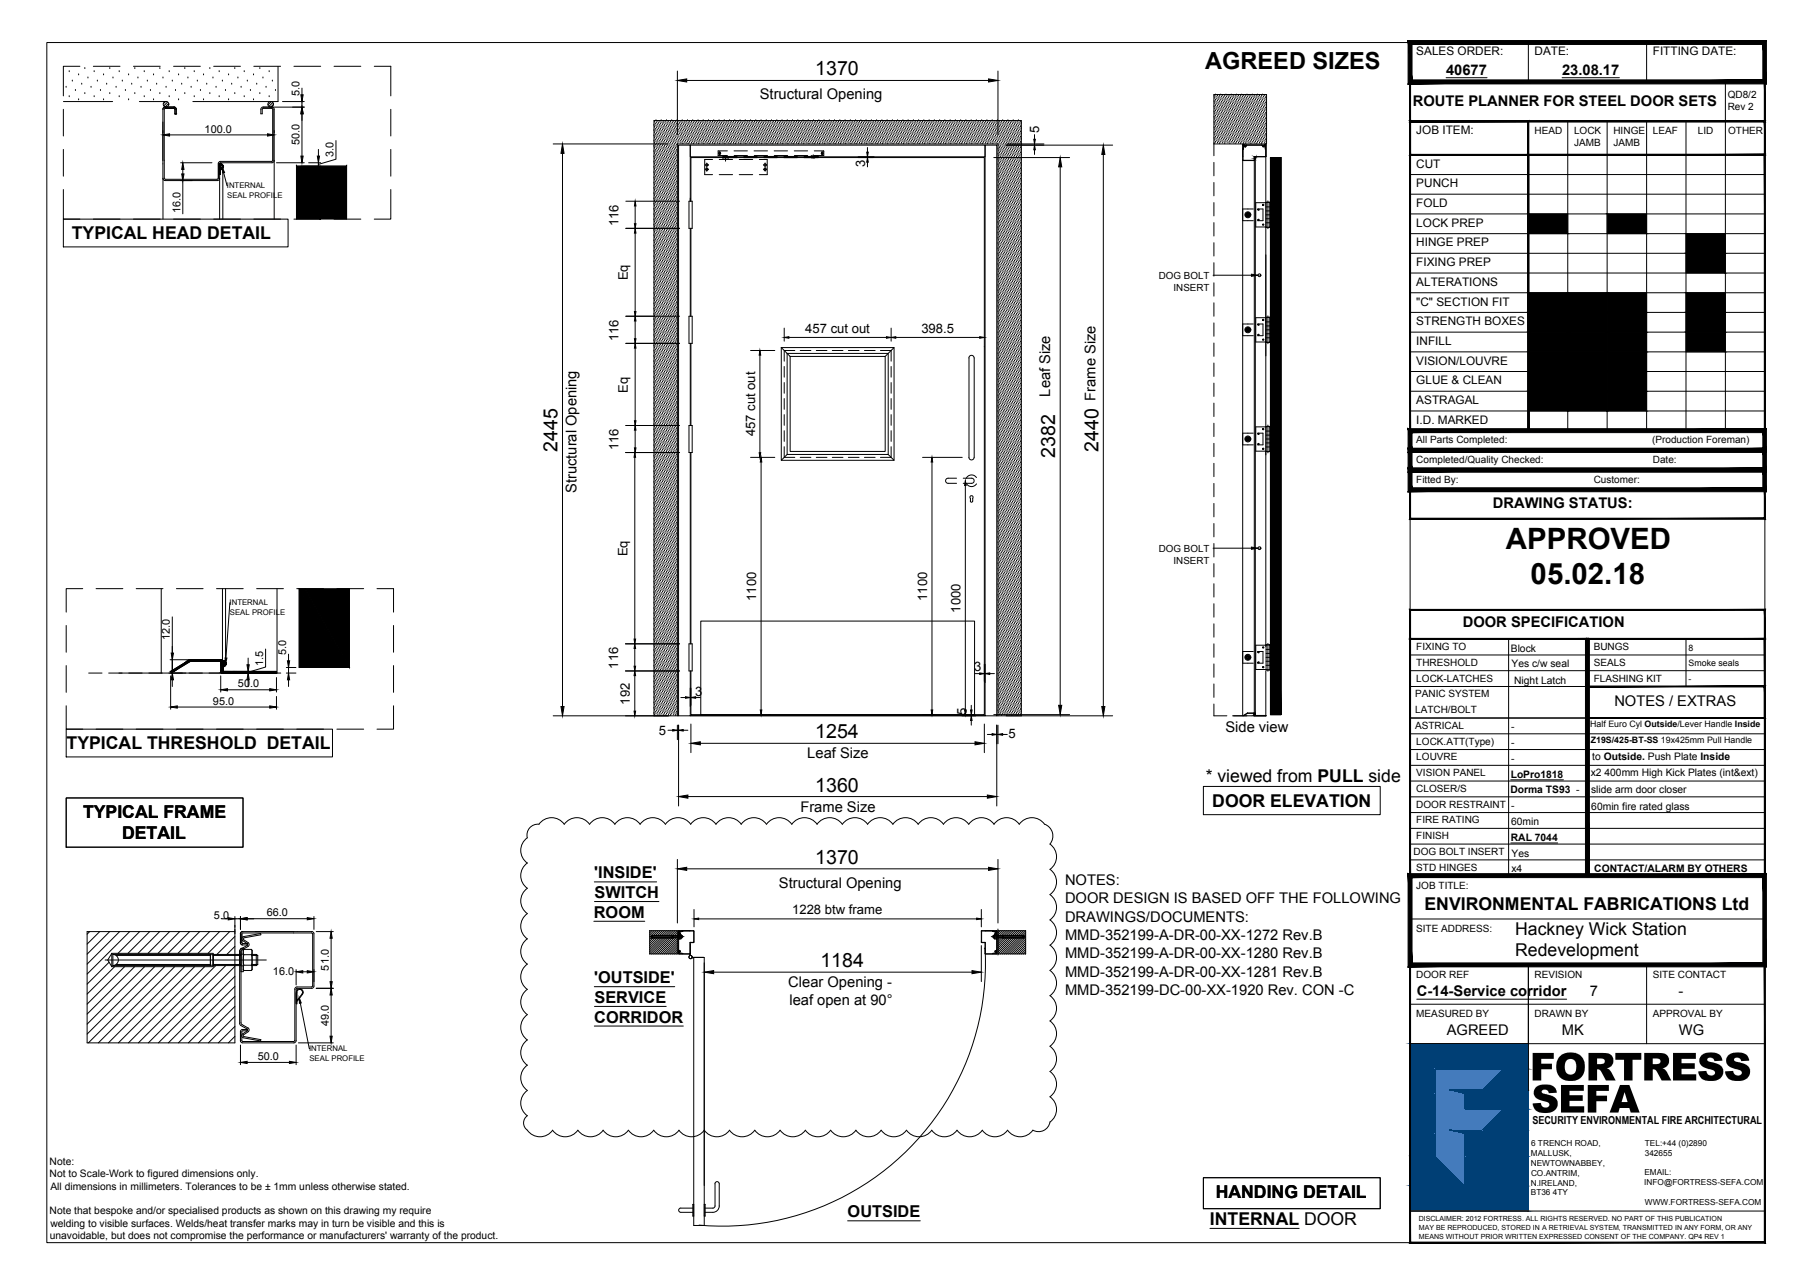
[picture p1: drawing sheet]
<svg xmlns="http://www.w3.org/2000/svg" width="420mm" height="297mm" viewBox="0 0 420 297" stroke-linecap="round" stroke-linejoin="round" font-family="sans-serif">
<defs><g id="words">
<text font-size="36" x="85.9" y="200.5">Head - with Drip</text>
<g font-size="8.9">
<text x="354.3" y="250.4">FORTRESS</text>
<text x="354.7" y="257.8">SEFA</text>
</g>
<g font-size="6.8">
<text x="348.8" y="127.3">APPROVED</text>
<text x="354.5" y="135.4">05.02.18</text>
</g>
<text font-size="5.5" x="279.2" y="16.1">AGREED SIZES</text>
<g font-size="4.5">
<text x="188.8" y="17.5">1370</text>
<text x="129.1" y="104.6" transform="rotate(-90 129.1 104.6)">2445</text>
<text x="244.4" y="106" transform="rotate(-90 244.4 106)">2382</text>
<text x="254.4" y="104.7" transform="rotate(-90 254.4 104.7)">2440</text>
<text x="188.8" y="171.1">1254</text>
<text x="188.8" y="183.4">1360</text>
<text x="188.8" y="200.1">1370</text>
<text x="190" y="224.1">1184</text>
</g>
<g font-size="4.1">
<text x="16.6" y="55.4">TYPICAL HEAD DETAIL</text>
<text x="15.4" y="173.6">TYPICAL THRESHOLD DETAIL</text>
<text x="279.3" y="181.1">* viewed from PULL side</text>
<text x="19.2" y="189.5">TYPICAL FRAME</text>
<text x="280.8" y="186.9">DOOR ELEVATION</text>
<text x="28.3" y="194.4">DETAIL</text>
<text x="330" y="210.8">ENVIRONMENTAL FABRICATIONS Ltd</text>
<text x="351" y="216.6">Hackney Wick Station</text>
<text x="351" y="221.4">Redevelopment</text>
<text x="281.6" y="277.5">HANDING DETAIL</text>
<text x="280.3" y="283.8">INTERNAL DOOR</text>
</g>
<g font-size="3.8">
<text x="137.7" y="203.5">'INSIDE'</text>
<text x="137.7" y="208.1">SWITCH</text>
<text x="137.5" y="212.7">ROOM</text>
<text x="137.7" y="227.8">'OUTSIDE'</text>
<text x="137.7" y="232.4">SERVICE</text>
<text x="137.7" y="237">CORRIDOR</text>
<text x="196.3" y="282.1">OUTSIDE</text>
</g>
<g font-size="3.4">
<text x="334.9" y="17.3">40677</text>
<text x="361.8" y="17.3">23.08.17</text>
<text x="176" y="23">Structural Opening</text>
<text x="327.2" y="24.5">ROUTE PLANNER FOR STEEL DOOR SETS</text>
<text x="243.3" y="91.9" transform="rotate(-90 243.3 91.9)">Leaf Size</text>
<text x="253.8" y="92.8" transform="rotate(-90 253.8 92.8)">Frame Size</text>
<text x="133.5" y="114.2" transform="rotate(-90 133.5 114.2)">Structural Opening</text>
<text x="345.8" y="117.6">DRAWING STATUS:</text>
<text x="338.8" y="145.3">DOOR SPECIFICATION</text>
<text x="373.9" y="163.6">NOTES / EXTRAS</text>
<text x="283.8" y="169.7">Side view</text>
<text x="187" y="175.6">Leaf Size</text>
<text x="185.4" y="188.1">Frame Size</text>
<text x="180.4" y="205.7">Structural Opening</text>
<text x="246.7" y="205">NOTES:</text>
<text x="246.7" y="209.3">DOOR DESIGN IS BASED OFF THE FOLLOWING</text>
<text x="246.7" y="213.6">DRAWINGS/DOCUMENTS:</text>
<text x="246.7" y="217.8">MMD-352199-A-DR-00-XX-1272 Rev.B</text>
<text x="246.7" y="222">MMD-352199-A-DR-00-XX-1280 Rev.B</text>
<text x="246.7" y="226.3">MMD-352199-A-DR-00-XX-1281 Rev.B</text>
<text x="182.6" y="228.7">Clear Opening -</text>
<text x="182.9" y="232.8">leaf open at 90°</text>
<text x="246.7" y="230.5">MMD-352199-DC-00-XX-1920 Rev. CON -C</text>
<text x="328.2" y="230.8">C-14-Service corridor</text>
<text x="368.2" y="230.8">7</text>
<text x="388.8" y="230.8">-</text>
<text x="335.1" y="239.9">AGREED</text>
<text x="361.7" y="239.8">MK</text>
<text x="388.8" y="239.9">WG</text>
</g>
<g font-size="3">
<text x="240.7" y="30.8" transform="rotate(-90 240.7 30.8)">5</text>
<text x="200.4" y="38.7" transform="rotate(-90 200.4 38.7)">3</text>
<text x="143.3" y="52.4" transform="rotate(-90 143.3 52.4)">116</text>
<text x="145.4" y="65" transform="rotate(-90 145.4 65)">Eq</text>
<text x="186.5" y="77.1">457 cut out</text>
<text x="213.4" y="77.1">398.5</text>
<text x="143.3" y="79.1" transform="rotate(-90 143.3 79.1)">116</text>
<text x="145.4" y="90.9" transform="rotate(-90 145.4 90.9)">Eq</text>
<text x="174.9" y="101.1" transform="rotate(-90 174.9 101.1)">457 cut out</text>
<text x="143.3" y="104.3" transform="rotate(-90 143.3 104.3)">116</text>
<text x="145.3" y="128.9" transform="rotate(-90 145.3 128.9)">Eq</text>
<text x="175.2" y="139.2" transform="rotate(-90 175.2 139.2)">1100</text>
<text x="214.7" y="139.2" transform="rotate(-90 214.7 139.2)">1100</text>
<text x="222.5" y="142" transform="rotate(-90 222.5 142)">1000</text>
<text x="143.2" y="154.9" transform="rotate(-90 143.2 154.9)">116</text>
<text x="225.6" y="155.6">3</text>
<text x="161" y="161.2">3</text>
<text x="145.9" y="163.3" transform="rotate(-90 145.9 163.3)">192</text>
<text x="223.8" y="165.6" transform="rotate(-90 223.8 165.6)">5</text>
<text x="152.6" y="170.2">5</text>
<text x="233.6" y="171.1">5</text>
<text x="183.5" y="211.8">1228 btw frame</text>
</g>
<g font-size="2.7">
<text x="328" y="12.8">SALES ORDER:</text>
<text x="355.4" y="12.8">DATE:</text>
<text x="382.8" y="12.8">FITTING DATE:</text>
<text x="328" y="31.1">JOB ITEM:</text>
<text x="328" y="38.8">CUT</text>
<text x="328" y="43.4">PUNCH</text>
<text x="328" y="48">FOLD</text>
<text x="328" y="52.5">LOCK PREP</text>
<text x="328" y="57.1">HINGE PREP</text>
<text x="328" y="61.7">FIXING PREP</text>
<text x="328" y="66.2">ALTERATIONS</text>
<text x="328" y="70.8">&quot;C&quot; SECTION FIT</text>
<text x="328" y="75.4">STRENGTH BOXES</text>
<text x="328" y="79.9">INFILL</text>
<text x="328" y="84.5">VISION/LOUVRE</text>
<text x="328" y="89.1">GLUE &amp; CLEAN</text>
<text x="328" y="93.6">ASTRAGAL</text>
<text x="328" y="98.2">I.D. MARKED</text>
</g>
<text font-size="2.6" x="354.9" y="260.5">SECURITY ENVIRONMENTAL FIRE ARCHITECTURAL</text>
<g font-size="2.5">
<text x="69.4" y="22.2" transform="rotate(-90 69.4 22.2)">5.0</text>
<text x="47.4" y="30.7">100.0</text>
<text x="69.4" y="33.7" transform="rotate(-90 69.4 33.7)">50.0</text>
<text x="77.3" y="36.5" transform="rotate(-90 77.3 36.5)">3.0</text>
<text x="41.8" y="49.3" transform="rotate(-90 41.8 49.3)">16.0</text>
<text x="39.4" y="148.2" transform="rotate(-90 39.4 148.2)">12.0</text>
<text x="61" y="154.3" transform="rotate(-90 61 154.3)">1.5</text>
<text x="66.3" y="151.8" transform="rotate(-90 66.3 151.8)">5.0</text>
<text x="55.1" y="159.3">50.0</text>
<text x="49.3" y="163.3">95.0</text>
<text x="49.6" y="212.8">5.0</text>
<text x="61.8" y="212.3">66.0</text>
<text x="63.2" y="225.9">16.0</text>
<text x="76.1" y="224.9" transform="rotate(-90 76.1 224.9)">51.0</text>
<text x="76.1" y="237.7" transform="rotate(-90 76.1 237.7)">49.0</text>
<text x="59.7" y="245.6">50.0</text>
</g>
<g font-size="2.4">
<text x="349.9" y="151">Block</text>
<text x="350.1" y="154.7">Yes c/w seal</text>
<text x="350.7" y="158.4">Night Latch</text>
<text x="350" y="169.2">-</text>
<text x="350" y="172.9">-</text>
<text x="350" y="176.5">-</text>
<text x="368.5" y="179.8">x2 400mm High Kick Plates (int&amp;ext)</text>
<text x="368.8" y="176.1">to Outside. Push Plate Inside</text>
<text x="349.8" y="183.6">Dorma TS93 -</text>
<text x="349.9" y="180.2">LoPro1818</text>
<text x="368.5" y="183.6">slide arm door closer</text>
<text x="350" y="187.5">-</text>
<text x="350" y="191.1">60min</text>
<text x="368.6" y="187.6">60min fire rated glass</text>
<text x="349.9" y="194.8">RAL 7044</text>
<text x="350.1" y="202.1">x4</text>
<text x="350.1" y="198.5">Yes</text>
<text x="369.3" y="202.1">CONTACT/ALARM BY OTHERS</text>
<text x="11.5" y="269.9">Note:</text>
<text x="11.5" y="272.8">Not to Scale-Work to figured dimensions only.</text>
<text x="11.7" y="275.6">All dimensions in millimeters. Tolerances to be ± 1mm unless otherwise stated.</text>
<text x="11.5" y="281.4">Note that bespoke and/or specialised products as shown on this drawing my require</text>
<text x="11.5" y="287.1">unavoidable, but does not compromise the performance or manufacturers' warranty of the product.</text>
<text x="11.7" y="284.3">welding to visible surfaces. Welds/heat transfer marks may in turn be visible and this is</text>
</g>
<g font-size="2.3">
<text x="400.2" y="22.7">QD8/2</text>
<text x="400.2" y="25.5">Rev 2</text>
<text x="355.4" y="31.1">HEAD</text>
<text x="364.6" y="31.1">LOCK</text>
<text x="364.6" y="33.8">JAMB</text>
<text x="373.7" y="31.1">HINGE</text>
<text x="373.7" y="33.8">JAMB</text>
<text x="382.8" y="31.1">LEAF</text>
<text x="393.2" y="31.1">LID</text>
<text x="400.3" y="31.1">OTHER</text>
<text x="268.4" y="64.6">DOG BOLT</text>
<text x="271.8" y="67.3">INSERT</text>
<text x="328" y="107.3">Completed/Quality Checked:</text>
<text x="328" y="102.8">All Parts Completed:</text>
<text x="382.7" y="102.8">(Production Foreman)</text>
<text x="382.8" y="107.3">Date:</text>
<text x="328" y="111.9">Fitted By:</text>
<text x="369.1" y="111.9">Customer:</text>
<text x="268.4" y="127.8">DOG BOLT</text>
<text x="271.8" y="130.6">INSERT</text>
<text x="328" y="150.6">FIXING TO</text>
<text x="328" y="154.3">THRESHOLD</text>
<text x="369.1" y="150.6">BUNGS</text>
<text x="369.1" y="154.3">SEALS</text>
<text x="327.8" y="161.6">PANIC SYSTEM</text>
<text x="328" y="157.9">LOCK-LATCHES</text>
<text x="369.1" y="158">FLASHING KIT</text>
<text x="327.8" y="165.2">LATCH/BOLT</text>
<text x="327.8" y="168.9">ASTRICAL</text>
<text x="328" y="172.5">LOCK.ATT(Type)</text>
<text x="328" y="176.2">LOUVRE</text>
<text x="328" y="179.8">VISION PANEL</text>
<text x="328" y="183.5">CLOSER/S</text>
<text x="328" y="187.1">DOOR RESTRAINT</text>
<text x="328" y="190.8">FIRE RATING</text>
<text x="328" y="194.4">FINISH</text>
<text x="327.4" y="198">DOG BOLT INSERT</text>
<text x="328" y="201.8">STD HINGES</text>
<text x="328" y="205.9">JOB TITLE:</text>
<text x="328" y="216">SITE ADDRESS:</text>
<text x="328" y="226.5">DOOR REF</text>
<text x="355.4" y="226.5">REVISION</text>
<text x="382.8" y="226.5">SITE CONTACT</text>
<text x="328" y="235.7">MEASURED BY</text>
<text x="355.4" y="235.7">DRAWN BY</text>
<text x="382.8" y="235.7">APPROVAL BY</text>
</g>
<g font-size="2">
<text x="391.1" y="150.7">8</text>
<text x="391.1" y="154.4">Smoke seals</text>
<text x="391.1" y="158">-</text>
<text x="368.3" y="168.5">Half Euro Cyl Outside/Lever Handle Inside</text>
<text x="368.5" y="172.1">Z19S/425-BT-SS 19x425mm Pull Handle</text>
</g>
<g font-size="1.9">
<text x="354.6" y="267.8">MALLUSK,</text>
<text x="354.6" y="265.5">6 TRENCH ROAD,</text>
<text x="381" y="267.8">342655</text>
<text x="381" y="265.5">TEL:+44 (0)2890</text>
<text x="354.5" y="270.1">NEWTOWNABBEY,</text>
<text x="354.5" y="274.7">N.IRELAND,</text>
<text x="354.6" y="272.4">CO.ANTRIM,</text>
<text x="380.9" y="274.7">INFO@FORTRESS-SEFA.COM</text>
<text x="380.9" y="272.3">EMAIL:</text>
<text x="354.6" y="277">BT36 4TY</text>
<text x="381" y="279.2">WWW.FORTRESS-SEFA.COM</text>
</g>
<g font-size="1.8">
<text x="52.5" y="43.7">INTERNAL</text>
<text x="52.6" y="45.8">SEAL PROFILE</text>
<text x="53.2" y="140.3">INTERNAL</text>
<text x="53.3" y="142.4">SEAL PROFILE</text>
<text x="71.6" y="243.6">INTERNAL</text>
<text x="71.7" y="245.8">SEAL PROFILE</text>
</g>
<g font-size="1.6">
<text x="328.6" y="283">DISCLAIMER: 2012 FORTRESS. ALL RIGHTS RESERVED. NO PART OF THIS PUBLICATION</text>
<text x="328.6" y="285">MAY BE REPRODUCED, STORED IN A RETRIEVAL SYSTEM, TRANSMITTED IN ANY FORM, OR ANY</text>
<text x="328.6" y="287">MEANS WITHOUT PRIOR WRITTEN EXPRESSED CONSENT OF THE COMPANY. QP4 REV 1</text>
</g>
</g></defs>
<g fill="#000" stroke="#000" stroke-width=".23">
<path d="M156.9 18.6l2.2-.3v.7zM229 18.3l2.1 .3-2.1 .4zM37.7 31.3l1.6-.3v.5zM42.3 37.7l.3 1.6h-.5zM62 31l1.5 .3-1.5 .2zM69.9 24.8l.3 1.6h-.5zM69.7 36.2h.5l-.3 1.5zM69.7 22h.5l-.3 1.5zM73.5 36.2h.5l-.2 1.5zM130.3 33.4l.3 2.1h-.7zM200.8 35.3h.3l-.2 1zM200.9 36.5l.2 1.1h-.3z"/>
<path d="M239.6 33.6l.2 1.1h-.4zM239.4 32.3h.4l-.2 1.1zM245.6 36.5l.3 2.2h-.7zM255.6 33.6l.3 2.2h-.7zM42.1 40.3h.5l-.3 1.5zM51.5 38.8l.5 1.2-.4 .1zM73.8 38.5l.2 1.5h-.5zM147.1 52.9l.2 1.1h-.4zM146.9 51.8h.4l-.2 1.1zM147.1 46.6l.2 1.1h-.4zM146.9 72.2h.4l-.2 1.1zM146.9 78.5h.4l-.2 1.1z"/>
<path d="M147.1 73.3l.2 1.1h-.4zM181.6 78.2l1.1-.2v.4zM205.3 78l1.1 .2-1.1 .2zM206.4 78.2l1.1-.2v.4zM226.9 78l1.1 .2-1.1 .2zM289.9 63.5l1.5 .3-1.5 .2zM147.1 98.6l.2 1.1h-.4zM146.9 97.5h.4l-.2 1.1zM147.1 79.6l.2 1.1h-.4zM176 81.2l.2 1.1h-.4zM147 104.9l.2 1.1h-.3zM146.9 103.8h.4l-.2 1.1z"/>
<path d="M175.8 104.9h.4l-.2 1.1zM176.3 106l.2 1.1h-.4zM215.9 106l.1 1.1h-.3zM223.6 111.4l.2 1.1h-.4zM70.6 136.4h10.3v18.3zM289.9 126.8l1.5 .2-1.5 .3zM39.9 155.9l.3 1.6h-.5zM39.7 151.3h.5l-.3 1.6zM51.1 153.3h.4zM51.5 155.9h12.5zM52.1 152.5h.5l-.4 1.2zM51.1 159.8l1.6-.2v.5z"/>
<path d="M57.2 154h.5l-.2 1.6zM57.5 155.9l.2 1.6h-.5zM62.5 159.6l1.5 .2-1.5 .3zM66.6 153.1h.5l-.3 1.6zM66.8 155.9l.3 1.6h-.5zM147 155.5l.2 1h-.3zM146.9 148.1h.3l-.2 1.1zM146.9 154.4h.3l-.2 1.1zM147 149.2l.2 1.1h-.3zM226.9 155.9l1.1 .2-1.1 .2zM228.2 156.1l1-.2v.4zM39.5 163.8l1.6-.3v.6z"/>
<path d="M62.5 163.5l1.5 .3-1.5 .3zM129.9 163.7h.7l-.3 2.2zM146.9 164.8h.3l-.2 1.1zM155.8 169l1.1 .2-1.1 .2zM157.2 169.2l1-.2v.4zM158.8 161.4l1.1 .2-1.1 .2zM160 161.6l1.1-.2v.4zM160 172.2l2.2-.3v.7zM176.1 164.5h.4l-.2 1.1zM215.7 164.5h.3l-.1 1.1zM223.4 164.5h.4l-.2 1.1zM224.8 164.5h.4l-.2 1.1z"/>
<path d="M225 165.9l.2 1h-.4zM225.8 171.9l2.2 .3-2.2 .4zM229.8 170l1.1 .2-1.1 .2zM231.1 170.2l1.1-.2v.4zM245.2 163.4h.7l-.3 2.2zM255.2 163.7h.7l-.3 2.2zM157.2 184.6l2.1-.4v.7zM228.7 184.2l2.2 .4-2.2 .3zM52.9 212.6l1.5 .3-1.5 .2zM55.7 212.9l1.5-.3v.5zM71.2 212.6l1.5 .3-1.5 .2zM76.7 215.9l.2 1.5h-.5z"/>
<path d="M156.9 201.3l2.2-.4v.8zM160.7 212.9l1.1-.2v.4zM226.2 212.7l1.1 .2-1.1 .2zM229 200.9l2.1 .4-2.1 .4zM69.3 231.2l.5 1.2-.5 .1zM68.6 225.2l1.5-.3v.5zM71.2 224.9l1.5 .3-1.5 .2zM76.4 227.4h.5l-.2 1.6zM76.7 229l.2 1.5h-.5zM163.1 225.2l2.2-.3v.7zM225.1 224.9l2.2 .3-2.2 .4zM55.7 246.2l1.5-.3v.5z"/>
<path d="M67 245.9l1.6 .3-1.6 .2zM76.4 240.1h.5l-.2 1.5z"/>
<path d="M326.1 9.4l1 .9 82.1-.9zM327.1 10.3l82.1-.9-.9 .9zM409.2 9.4l-.9 .9 .9 9.1zM408.3 10.3l.9 9.1-.9-.9zM326.1 19.4h83.1l-.9-.9zM327.1 18.5h81.2l-82.2 .9zM326.1 9.4v10l1-.9zM326.1 9.4l1 .9v8.2z"/>
<path d="M326.5 18.9l.2 .2 82.2-.2zM326.7 19.1l82.2-.2-.2 .2zM408.7 19.1l.2 9.1v-9.3zM408.7 19.1l.2 9.1-.2-.2zM326.5 28.2h82.4l-.2-.2zM326.5 28.2l.2-.2h82zM326.5 18.9v9.3l.2-.2zM326.5 18.9l.2 .2v8.9z"/>
<path d="M51 39.2l.2 .1zM51 39.2l.2 .1zM51.1 39.1l.3 .1-.2 .1zM51.1 39.1l.3 .1zM51.3 39h.2l-.1 .2zM51.3 39h.2zM51.4 38.9l.2-.1zM51.5 38.8l-.1 .1 .2-.1zM51.7 38.6l-.1 .2h-.1zM51.5 38.6v.2l.2-.2zM51.6 38.4l.1 .2h-.2zM51.5 38.5v.1l.1-.2zM51.5 38.2l.1 .2-.1 .1zM51.4 38.3l.1 .2v-.3zM51.4 38.1l.1 .1-.1 .1zM51.4 38.1v.2zM51.2 38l.1 .2zM51.2 38l.1 .2zM51 38h.2l-.1 .1zM51 38l.1 .1z"/>
<path d="M290.6 36.4v.5zM290.6 36.4v.5z"/>
<path d="M294.3 36.5l2.4 129.1v-129.1zM294.3 36.5l2.4 129.1h-2.4z"/>
<path d="M326.5 28l.2 .2 27.4-.2zM326.7 28.2l27.4-.2-.2 .2zM354.1 28l-.2 .2 .2 71.7zM353.9 28.2l.2 71.7-.2-.2zM326.5 99.9h27.6l-.2-.2zM326.5 99.9l.2-.2h27.2zM326.5 28v71.9l.2-.2zM326.5 28l.2 .2v71.5z"/>
<path d="M326.5 28l.2 .2 82.2-.2zM326.7 28.2l82.2-.2-.2 .2zM408.7 28.2l.2 7.8v-8zM408.7 28.2l.2 7.8-.2-.2zM326.5 36h82.4l-.2-.2zM326.5 36l.2-.2h82zM326.5 28v8l.2-.2zM326.5 28l.2 .2v7.6z"/>
<path d="M353.9 35.8l.2 .2 54.8-.2zM354.1 36l54.8-.2-.2 .2zM408.7 36l.2 63.9v-64.1zM408.7 36l.2 63.9-.2-.2zM353.9 99.9h55l-.2-.2zM354.1 99.7h54.6l-54.8 .2zM353.9 35.8v64.1l.2-.2zM353.9 35.8l.2 .2v63.7z"/>
<path d="M50.9 38v2.4h.1zM50.9 38h.1v2.4z"/>
<path d="M68.7 38.5l5.5 12.3h-5.5zM68.7 38.5l5.5 12.3 6.1-12.3zM80.3 38.5v12.3h-6.1z"/>
<path d="M354 49.6l9.1 4.5v-4.5zM354 49.6l9.1 4.5h-9.1z"/>
<path d="M372.2 49.6l9.2 4.5v-4.5zM372.2 49.6l9.2 4.5h-9.2z"/>
<path d="M390.5 54.1l9.1 4.6v-4.6zM390.5 54.1l9.1 4.6h-9.1z"/>
<path d="M390.5 58.7l9.1 4.6v-4.6zM390.5 58.7l9.1 4.6h-9.1z"/>
<path d="M354 67.8l9.1 4.6v-4.6zM354 67.8l9.1 4.6h-9.1z"/>
<path d="M354 72.4l9.1 4.6v-4.6zM354 72.4l9.1 4.6h-9.1z"/>
<path d="M354 77l9.1 4.5v-4.5zM354 77l9.1 4.5h-9.1z"/>
<path d="M363.1 67.8l9.1 4.6v-4.6zM363.1 67.8l9.1 4.6h-9.1z"/>
<path d="M363.1 72.4l9.1 4.6v-4.6zM363.1 72.4l9.1 4.6h-9.1z"/>
<path d="M363.1 77l9.1 4.5v-4.5zM363.1 77l9.1 4.5h-9.1z"/>
<path d="M372.2 67.8l9.2 4.6v-4.6zM372.2 67.8l9.2 4.6h-9.2z"/>
<path d="M372.2 72.4l9.2 4.6v-4.6zM372.2 72.4l9.2 4.6h-9.2z"/>
<path d="M372.2 77l9.2 4.5v-4.5zM372.2 77l9.2 4.5h-9.2z"/>
<path d="M390.5 67.8l9.1 4.6v-4.6zM390.5 67.8l9.1 4.6h-9.1z"/>
<path d="M390.5 72.4l9.1 4.6v-4.6zM390.5 72.4l9.1 4.6h-9.1z"/>
<path d="M390.5 77l9.1 4.5v-4.5zM390.5 77l9.1 4.5h-9.1z"/>
<path d="M326.1 99.3l1 .9 82.1-.9zM327.1 100.2l82.1-.9-.9 .9zM409.2 99.3l-.9 .9 .9 4.6zM408.3 100.2l.9 4.6-.9-.9zM326.1 104.8h83.1l-.9-.9zM326.1 104.8l1-.9h81.2zM326.1 99.3v5.5l1-.9zM326.1 99.3l1 .9v3.7z"/>
<path d="M354 81.5l9.1 4.6v-4.6zM354 81.5l9.1 4.6h-9.1z"/>
<path d="M354 86.1l9.1 4.5v-4.5zM354 86.1l9.1 4.5h-9.1z"/>
<path d="M354 90.6l9.1 4.6v-4.6zM354 90.6l9.1 4.6h-9.1z"/>
<path d="M363.1 81.5l9.1 4.6v-4.6zM363.1 81.5l9.1 4.6h-9.1z"/>
<path d="M363.1 86.1l9.1 4.5v-4.5zM363.1 86.1l9.1 4.5h-9.1z"/>
<path d="M363.1 90.6l9.1 4.6v-4.6zM363.1 90.6l9.1 4.6h-9.1z"/>
<path d="M372.2 81.5l9.2 4.6v-4.6zM372.2 81.5l9.2 4.6h-9.2z"/>
<path d="M372.2 86.1l9.2 4.5v-4.5zM372.2 86.1l9.2 4.5h-9.2z"/>
<path d="M372.2 90.6l9.2 4.6v-4.6zM372.2 90.6l9.2 4.6h-9.2z"/>
<path d="M326.1 103.9l1 .9 82.1-.9zM327.1 104.8l82.1-.9-.9 .9zM409.2 103.9l-.9 .9 .9 4.6zM408.3 104.8l.9 4.6-.9-.9zM326.1 109.4h83.1l-.9-.9zM327.1 108.5h81.2l-82.2 .9zM326.1 103.9v5.5l1-.9zM326.1 103.9l1 .9v3.7z"/>
<path d="M326.1 108.5l1 .9 82.1-.9zM327.1 109.4l82.1-.9-.9 .9zM409.2 108.5l-.9 .9 .9 4.5zM408.3 109.4l.9 4.5-.9-.9zM326.1 113.9h83.1l-.9-.9zM327.1 113h81.2l-82.2 .9zM326.1 108.5v5.4l1-.9zM326.1 108.5l1 .9v3.6z"/>
<path d="M326.5 113.4l.2 .2 82.2-.2zM326.7 113.6l82.2-.2-.2 .2zM408.9 113.4l-.2 .2 .2 6.7zM408.7 113.6l.2 6.7-.2-.2zM326.5 120.3h82.4l-.2-.2zM326.5 120.3l.2-.2h82zM326.5 113.4v6.9l.2-.2zM326.5 113.4l.2 .2v6.5z"/>
<path d="M39.5 155.6l.3 .3 .5-.3zM39.5 155.6l.3 .3z"/>
<path d="M40.3 155.6l3.7-2.3h-.7zM39.5 155.6l3.8-2.3-3 2.3z"/>
<path d="M43.3 153.3h.7zM43.3 153.3h.7z"/>
<path d="M43.3 153.3h.8zM43.3 153.3h.8z"/>
<path d="M43.3 153.3h.8zM43.3 153.3h.7z"/>
<path d="M43.3 153.2h.8zM43.3 153.2l.8 .1z"/>
<path d="M44.1 152.9h7.1zM44 152.9h7.2z"/>
<path d="M44 152.9h7.2zM44 152.9h7.2z"/>
<path d="M44 152.9h7.3zM43.9 152.9h7.4z"/>
<path d="M43.9 152.9h7.4zM43.9 152.9h7.4z"/>
<path d="M43.9 152.9h7.4zM43.9 152.9h7.4z"/>
<path d="M43.9 152.9h7.4zM43.9 152.9h7.4z"/>
<path d="M43.9 152.9h7.5zM43.8 152.9h7.6zM43.8 152.9h7.6zM43.8 152.9h7.6z"/>
<path d="M43.8 152.9l7.6 .1zM43.7 153h7.7z"/>
<path d="M43.7 153h7.8zM43.6 153h7.9z"/>
<path d="M43.6 153l7.9 .1zM43.5 153.1h8z"/>
<path d="M43.5 153.1l8 .1zM43.4 153.2h8.1z"/>
<path d="M43.4 153.2h8.1zM43.3 153.2h8.2z"/>
<path d="M51 153.2l.5 .1zM51 153.2l.5 .1z"/>
<path d="M51 153.3h.5zM51 153.3h.5z"/>
<path d="M51 153.3h.5zM51 153.3h.5z"/>
<path d="M51.1 153.3h.4zM51.1 153.3h.4z"/>
<path d="M51.1 153.3h.4zM51.1 153.3h.4zM51.1 153.3h.4z"/>
<path d="M51.1 153.3h.4zM51.1 153.3h.4z"/>
<path d="M51.1 153.3h.4zM51.1 153.3h.4z"/>
<path d="M51.1 153.3l.4 .1zM51.1 153.3l.4 .1z"/>
<path d="M51.1 153.4l.4 2v-2zM51.1 153.4l.4 2h-.4z"/>
<path d="M51.1 155.4l.4 .1zM51.1 155.4l.4 .1z"/>
<path d="M51.1 155.5h.4zM51.1 155.5h.4z"/>
<path d="M51.1 155.5h.4zM51.1 155.5h.4z"/>
<path d="M51.1 155.5h.4zM51.1 155.5h.4z"/>
<path d="M51.1 155.5h.5zM51.1 155.5h.5z"/>
<path d="M51.1 155.5h.5zM51.1 155.5h.5z"/>
<path d="M51.1 155.5l.5 .1zM51.1 155.5l.5 .1z"/>
<path d="M51.1 155.6h.5zM51.1 155.6h.5z"/>
<path d="M51.1 155.6h.6zM51.1 155.6h.6z"/>
<path d="M51.7 153.1v.1l.2-.1zM51.7 153.2l.2-.1zM51.9 153.1l-.1 .1h.2zM51.8 153.2h.2zM52 153.2v.1l.2 .1zM52 153.3l.2 .1zM52.1 153.4l.2 .2zM52.1 153.4l.2 .2zM52.2 153.6l.1 .1zM52.2 153.6l.1 .1zM52.2 153.7l.1 .3zM52.2 153.7l.1 .3zM52.2 153.9v.2l.1-.1zM52.2 153.9v.2zM52.1 154.1l-.1 .2 .2-.2zM52.1 154.1l-.1 .2zM52 154.2l-.1 .2zM51.8 154.3l.2-.1-.1 .2zM51.7 154.4h.2l-.1-.1zM51.7 154.3h.1l-.1 .1z"/>
<path d="M51.7 153.2v2.4h-.1zM51.6 153.2v2.4l.1-2.4z"/>
<path d="M51.1 155.6h12.9zM51.1 155.6h12.9z"/>
<path d="M51.1 155.6l12.9 .1zM51.1 155.6l12.9 .1z"/>
<path d="M51.2 155.7l12.8 .1zM51.2 155.7l12.8 .1z"/>
<path d="M51.2 155.8h12.8zM51.2 155.8h12.8z"/>
<path d="M51.2 155.8l12.8 .1zM51.2 155.8l12.8 .1z"/>
<path d="M51.3 155.9h12.7zM51.3 155.9h12.7z"/>
<path d="M51.3 155.9h12.7zM51.3 155.9h12.7z"/>
<path d="M51.4 155.9h12.6zM51.4 155.9h12.6zM51.5 155.9h12.5z"/>
<path d="M69.3 136.4v18.3h11.6zM69.3 136.4h1.3l10.3 18.3z"/>
<path d="M326.5 147.9l.2 .2 41.1-.2zM326.7 148.1l41.1-.2-.2 .2zM367.6 148.1l.2 54.9v-55.1zM367.6 148.1l.2 54.9-.2-.2zM326.5 203h41.3l-.2-.2zM326.5 203l.2-.2h40.9zM326.5 147.9v55.1l.2-.2zM326.5 147.9l.2 .2v54.7z"/>
<path d="M326.5 141.2l.2 .2 82.2-.2zM326.7 141.4l82.2-.2-.2 .2zM408.9 141.2l-.2 .2 .2 6.7zM408.7 141.4l.2 6.7-.2-.2zM326.5 148.1h82.4l-.2-.2zM326.5 148.1l.2-.2h82zM326.5 141.2v6.9l.2-.2zM326.5 141.2l.2 .2v6.5z"/>
<path d="M367.6 147.9l.2 .2 41.1-.2zM367.8 148.1l41.1-.2-.2 .2zM408.7 148.1l.2 54.9v-55.1zM408.7 148.1l.2 54.9-.2-.2zM367.6 203h41.3l-.2-.2zM367.6 203l.2-.2h40.9zM367.6 147.9v55.1l.2-.2zM367.6 147.9l.2 .2v54.7z"/>
<path d="M367.6 159l.2 .2 41.1-.2zM367.8 159.2l41.1-.2-.2 .2zM408.7 159.2l.2 7.3v-7.5zM408.7 159.2l.2 7.3-.2-.2zM367.6 166.5h41.3l-.2-.2zM367.6 166.5l.2-.2h40.9zM367.6 159v7.5l.2-.2zM367.6 159l.2 .2v7.1z"/>
<path d="M367.2 148l.9 54.9v-54.9zM367.2 148l.9 54.9h-.9z"/>
<path d="M290.6 165.3l-.1 .5zM290.5 165.3v.5z"/>
<path d="M326.1 202.4l1 .9 82.1-.9zM327.1 203.3l82.1-.9-.9 .9zM409.2 202.4l-.9 .9 .9 20.7zM408.3 203.3l.9 20.7-.9-.9zM326.1 224h83.1l-.9-.9zM327.1 223.1h81.2l-82.2 .9zM326.1 202.4v21.6l1-.9zM326.1 202.4l1 .9v19.8z"/>
<path d="M326.5 223.4l.2 .3 82.2-.3zM326.7 223.7l82.2-.3-.2 .3zM408.9 223.4l-.2 .3 .2 64.3zM408.7 223.7l.2 64.3-.2-.2zM326.5 288h82.4l-.2-.2zM326.5 288l.2-.2h82zM326.5 223.4v64.6l.2-.2zM326.5 223.4l.2 .3v64.1z"/>
</g>
<g fill="none" stroke="#000" stroke-width=".23">
<path d="M10.8 9.9h398v278h-398zM16 16.6h.1M16.7 18.8h.1M18.2 17.3h.1M18.5 15.4h-3.8v6.8M18.9 19.5h.1M19.6 15.9h.1M20.4 18.1h.1M21.6 15.4h6.2M21.8 16.6h.1M22.5 18.8h.1M24 17.3h.1"/>
<path d="M24.7 19.5h.1M25.4 15.9h.1M26.2 18.1h.1M27.6 16.6h.1M28.3 18.8h.1M29.8 17.3h.1M30.5 19.5h.1M30.9 15.4h6.2M31.2 15.9h.1M31.9 18.1h.1M33.4 16.6h.1M34.1 18.8h.1"/>
<path d="M35.6 17.3h.1M36.3 19.5h.1M37 15.9h.1M37.7 18.1h.1M39.2 16.6h.1M39.9 18.8h.1M40.2 15.4h6.2M41.4 17.3h.1M42.1 19.5h.1M42.8 15.9h.1M43.5 18.1h.1M45 16.6h.1"/>
<path d="M45.7 18.8h.1M47.1 17.3h.1M47.9 19.5h.1M48.6 15.9h.1M49.3 18.1h.1M49.5 15.4h6.2M50.8 16.6h.1M51.5 18.8h.1M52.9 17.3h.1M53.7 19.5h.1M54.4 15.9h.1M55.1 18.1h.1"/>
<path d="M56.6 16.6h.1M57.3 18.8h.1M58.7 17.3h.1M58.8 15.4h6.2M59.5 19.5h.1M60.2 15.9h.1M60.9 18.1h.1M62.3 16.6h.1M63.1 18.8h.1M64.4 15.4v8.1h-19.7M68.1 15.4h6.2M77.4 15.4h6.2"/>
<path d="M86.7 15.4h3.8v6.8M156.9 16.5v14.7M159.1 18.6h69.9M231.1 16.5v14.7M326.6 19h68.5M334.9 18h9.5M354 9.9v9.1M361.8 18h13.3M381.4 9.9v9.1M399.6 19v80.8M408.8 19v89.9M14.7 25.3v6.2"/>
<path d="M14.7 34.6v6.2M14.7 23.5h11.4M15.3 20.2h.1M16 22.4h.1M17.5 21h.1M18.2 23.1h.1M19.6 21.7h.1M21.1 20.2h.1M21.8 22.4h.1M23.3 21h.1M24 23.1h.1M25.4 21.7h.1"/>
<path d="M26.9 20.2h.1M27.6 22.4h.1M29 21h.1M29.8 23.1h.1M31.2 21.7h.1M32.3 23.5h6.2M32.7 20.2h.1M33.4 22.4h.1M34.8 21h.1M35.6 23.1h.1M37 21.7h.1M38.2 24.8l-.4 .3-.1 .2v25.5"/>
<path d="M38.3 24.8h2M38.3 25.1l-.3 .3 .1 16 .2 .1h12M38.3 25.1h2M38.3 23.5l-.5 .5M38.5 20.2h.1M38.8 23.6l-.9 .9M39.1 24l-.8 .8M39.2 22.4h.1M39.3 31.3h22.7M40.3 24.8l.4 .3 .1 1.3h-.3v-1l-.2-.3M40.6 21h.1M40.9 26.3l-.4 .1"/>
<path d="M41.4 23.1h.1M41.8 37.7h7.3M42.3 39.3v1M42.8 21.7h.1M44.3 20.2h.1M45 22.4h.1M46.4 21h.1M47.1 23.1h.1M48.6 21.7h.1M50 20.2h.1M50.8 22.4h.1M50.9 38v12.8"/>
<path d="M51.6 38.8v12M52.2 21h.1M52.9 23.1h.1M54.4 21.7h.1M55.8 20.2h.1M56.6 22.4h.1M58 21h.1M58.7 23.1h.1M60.2 21.7h.1M60.9 24.8l-.4 .3-.1 1.3h.3v-1M60.9 24.8h9.6M61 25.1l-.3 .3"/>
<path d="M61 25.1h2M61.6 20.2h.1M62.3 22.4h.1M62.8 23.5l-.7 .8M62.9 25.1l.3 .3M63 24.8l.4 .3 .1 .2v25.5M63.2 23.7l-.9 1M63.2 37.1l-.3 .3-12.1 .1-.2 .4v3.4M63.2 25.3v11.9M63.3 24.2l-.6 .6M63.5 37.2l-.1 .3-.4 .2h-11.9l-.3 .3M63.8 21h.1"/>
<path d="M64 37.7h6.5M65.4 23.5h5.1M69.9 20.4v1.6M69.9 23.5v1.3M69.9 26.4v9.8M71.5 37.7h2.8M73.8 37.7v.8v-.8M73.8 34.6v1.6M77.8 32.6v4.3l-4 1.2M90.5 25.3v6.2M90.5 34.6v6.2M128.1 33.4h26.6"/>
<path d="M130.3 35.5v128.2M151.5 37.6h.1M151.5 36.4h.1M151.5 35.1h.1M151.5 33.9h.1M151.5 32.7h.1M151.5 31.5h.1M151.5 30.3h.1M151.5 29.1h.1M151.5 40h.1M151.5 38.8h.1M151.6 36.8h.1"/>
<path d="M151.6 35.6h.1M151.6 34.4h.1M151.6 33.2h.1M151.6 31.9h.1M151.6 30.7h.1M151.6 29.5h.1M151.6 28.3h.1M151.6 39.2h.1M151.6 38h.1M151.8 37.3h.1M151.8 36h.1M151.8 34.8h.1"/>
<path d="M151.8 33.6h.1M151.8 32.4h.1M151.8 31.2h.1M151.8 30h.1M151.8 28.7h.1M151.8 39.7h.1M151.8 38.5h.1M151.9 36.5h.1M151.9 35.3h.1M151.9 34.1h.1M151.9 32.8h.1M151.9 31.6h.1"/>
<path d="M151.9 30.4h.1M151.9 29.2h.1M151.9 28h.1M151.9 38.9h.1M151.9 37.7h.1M152.1 36.9h.1M152.1 35.7h.1M152.1 34.5h.1M152.1 33.3h.1M152.1 32.1h.1M152.1 30.9h.1M152.1 29.6h.1"/>
<path d="M152.1 28.4h.1M152.1 39.4h.1M152.1 38.2h.1M152.2 36.2h.1M152.2 35h.1M152.2 33.8h.1M152.2 32.5h.1M152.2 31.3h.1M152.2 30.1h.1M152.2 28.9h.1M152.2 39.8h.1M152.2 38.6h.1"/>
<path d="M152.2 37.4h.1M152.4 36.7h.1M152.4 35.4h.1M152.4 34.2h.1M152.4 33h.1M152.4 31.8h.1M152.4 30.6h.1M152.4 29.4h.1M152.4 28.1h.1M152.4 39.1h.1M152.4 37.9h.1M152.6 35.9h.1"/>
<path d="M152.6 34.7h.1M152.6 33.5h.1M152.6 32.3h.1M152.6 31h.1M152.6 29.8h.1M152.6 28.6h.1M152.6 39.5h.1M152.6 38.3h.1M152.6 37.1h.1M152.7 36.4h.1M152.7 35.1h.1M152.7 33.9h.1"/>
<path d="M152.7 32.7h.1M152.7 31.5h.1M152.7 30.3h.1M152.7 29.1h.1M152.7 40h.1M152.7 38.8h.1M152.7 37.6h.1M152.9 35.6h.1M152.9 34.4h.1M152.9 33.2h.1M152.9 31.9h.1M152.9 30.7h.1"/>
<path d="M152.9 29.5h.1M152.9 28.3h.1M152.9 39.2h.1M152.9 38h.1M152.9 36.8h.1M153 36h.1M153 34.8h.1M153 33.6h.1M153 32.4h.1M153 31.2h.1M153 30h.1M153 28.7h.1"/>
<path d="M153 39.7h.1M153 38.5h.1M153 37.3h.1M153.1 35.3h.1M153.1 34.1h.1M153.1 32.8h.1M153.1 31.6h.1M153.1 30.4h.1M153.1 29.2h.1M153.1 28h.1M153.1 38.9h.1M153.1 37.7h.1"/>
<path d="M153.1 36.5h.1M153.3 35.7h.1M153.3 34.5h.1M153.3 33.3h.1M153.3 32.1h.1M153.3 30.9h.1M153.3 29.6h.1M153.3 28.4h.1M153.3 39.4h.1M153.3 38.2h.1M153.3 36.9h.1M153.5 35h.1"/>
<path d="M153.5 33.8h.1M153.5 32.5h.1M153.5 31.3h.1M153.5 30.1h.1M153.5 28.9h.1M153.5 39.8h.1M153.5 38.6h.1M153.5 37.4h.1M153.5 36.2h.1M153.6 35.4h.1M153.6 34.2h.1M153.6 33h.1"/>
<path d="M153.6 31.8h.1M153.6 30.6h.1M153.6 29.4h.1M153.6 28.1h.1M153.6 39.1h.1M153.6 37.9h.1M153.6 36.7h.1M153.8 34.7h.1M153.8 33.5h.1M153.8 32.3h.1M153.8 31h.1M153.8 29.8h.1"/>
<path d="M153.8 28.6h.1M153.8 39.5h.1M153.8 38.3h.1M153.8 37.1h.1M153.8 35.9h.1M153.9 35.1h.1M153.9 33.9h.1M153.9 32.7h.1M153.9 31.5h.1M153.9 30.3h.1M153.9 29.1h.1M153.9 38.8h.1"/>
<path d="M153.9 37.6h.1M153.9 36.4h.1M153.9 40h.1M154.1 34.4h.1M154.1 33.2h.1M154.1 31.9h.1M154.1 30.7h.1M154.1 29.5h.1M154.1 28.3h.1M154.1 39.2h.1M154.1 38h.1M154.1 36.8h.1"/>
<path d="M154.1 35.6h.1M154.2 34.8h.1M154.2 33.6h.1M154.2 32.4h.1M154.2 31.2h.1M154.2 30h.1M154.2 28.7h.1M154.2 38.5h.1M154.2 37.3h.1M154.2 36h.1M154.2 39.7h.1M154.4 34.1h.1"/>
<path d="M154.4 32.8h.1M154.4 31.6h.1M154.4 30.4h.1M154.4 29.2h.1M154.4 28h.1M154.4 38.9h.1M154.4 37.7h.1M154.4 36.5h.1M154.4 35.3h.1M154.5 34.5h.1M154.5 33.3h.1M154.5 32.1h.1"/>
<path d="M154.5 30.9h.1M154.5 29.6h.1M154.5 28.4h.1M154.5 38.2h.1M154.5 36.9h.1M154.5 35.7h.1M154.5 39.4h.1M154.7 33.8h.1M154.7 32.5h.1M154.7 31.3h.1M154.7 30.1h.1M154.7 28.9h.1"/>
<path d="M154.7 38.6h.1M154.7 37.4h.1M154.7 36.2h.1M154.7 35h.1M154.7 39.8h.1M154.8 34.2h.1M154.8 33h.1M154.8 31.8h.1M154.8 30.6h.1M154.8 29.4h.1M154.8 28.1h.1M154.8 37.9h.1"/>
<path d="M154.8 36.7h.1M154.8 35.4h.1M154.8 39.1h.1M155 33.5h.1M155 32.3h.1M155 31h.1M155 29.8h.1M155 28.6h.1M155 38.3h.1M155 37.1h.1M155 35.9h.1M155 34.7h.1"/>
<path d="M155 39.5h.1M155.1 33.9h.1M155.1 32.7h.1M155.1 31.5h.1M155.1 30.3h.1M155.1 29.1h.1M155.1 37.6h.1M155.1 36.4h.1M155.1 35.1h.1M155.1 40h.1M155.1 38.8h.1M155.3 33.2h.1"/>
<path d="M155.3 31.9h.1M155.3 30.7h.1M155.3 29.5h.1M155.3 28.3h.1M155.3 38h.1M155.3 36.8h.1M155.3 35.6h.1M155.3 34.4h.1M155.3 39.2h.1M155.4 33.6h.1M155.4 32.4h.1M155.4 31.2h.1"/>
<path d="M155.4 30h.1M155.4 28.7h.1M155.4 37.3h.1M155.4 36h.1M155.4 34.8h.1M155.4 39.7h.1M155.4 38.5h.1M155.6 32.8h.1M155.6 31.6h.1M155.6 30.4h.1M155.6 29.2h.1M155.6 28h.1"/>
<path d="M155.6 37.7h.1M155.6 36.5h.1M155.6 35.3h.1M155.6 34.1h.1M155.6 38.9h.1M155.7 33.3h.1M155.7 32.1h.1M155.7 30.9h.1M155.7 29.6h.1M155.7 28.4h.1M155.7 36.9h.1M155.7 35.7h.1"/>
<path d="M155.7 34.5h.1M155.7 39.4h.1M155.7 38.2h.1M155.9 32.5h.1M155.9 31.3h.1M155.9 30.1h.1M155.9 28.9h.1M155.9 37.4h.1M155.9 36.2h.1M155.9 35h.1M155.9 33.8h.1M155.9 39.8h.1"/>
<path d="M155.9 38.6h.1M156 33h.1M156 31.8h.1M156 30.6h.1M156 29.4h.1M156 28.1h.1M156 36.7h.1M156 35.4h.1M156 34.2h.1M156 39.1h.1M156 37.9h.1M156.2 32.3h.1"/>
<path d="M156.2 31h.1M156.2 29.8h.1M156.2 28.6h.1M156.2 37.1h.1M156.2 35.9h.1M156.2 34.7h.1M156.2 33.5h.1M156.2 39.5h.1M156.2 38.3h.1M156.3 31.5h.1M156.3 30.3h.1M156.3 29.1h.1"/>
<path d="M156.3 36.4h.1M156.3 35.1h.1M156.3 33.9h.1M156.3 32.7h.1M156.3 40h.1M156.3 38.8h.1M156.3 37.6h.1M156.5 31.9h.1M156.5 30.7h.1M156.5 29.5h.1M156.5 28.3h.1M156.5 36.8h.1"/>
<path d="M156.5 35.6h.1M156.5 34.4h.1M156.5 33.2h.1M156.5 39.2h.1M156.5 38h.1M156.7 31.2h.1M156.7 30h.1M156.7 28.7h.1M156.7 36h.1M156.7 34.8h.1M156.7 33.6h.1M156.7 32.4h.1"/>
<path d="M156.7 39.7h.1M156.7 38.5h.1M156.7 37.3h.1M156.8 31.6h.1M156.8 30.4h.1M156.8 29.2h.1M156.8 28h.1M156.8 36.5h.1M156.8 35.3h.1M156.8 34.1h.1M156.8 32.8h.1M156.8 38.9h.1"/>
<path d="M156.8 37.7h.1M157 30.9h.1M157 29.6h.1M157 28.4h.1M157 33.3h.1M157 32.1h.1M157.1 31.3h.1M157.1 30.1h.1M157.1 28.9h.1M157.1 32.5h.1M157.3 30.6h.1M157.3 29.4h.1"/>
<path d="M157.3 28.1h.1M157.3 33h.1M157.3 31.8h.1M157.4 31h.1M157.4 29.8h.1M157.4 28.6h.1M157.4 32.3h.1M157.6 30.3h.1M157.6 29.1h.1M157.6 32.7h.1M157.6 31.5h.1M157.7 30.7h.1"/>
<path d="M157.7 29.5h.1M157.7 28.3h.1M157.7 33.2h.1M157.7 31.9h.1M157.9 30h.1M157.9 28.7h.1M157.9 32.4h.1M157.9 31.2h.1M158 30.4h.1M158 29.2h.1M158 28h.1M158 32.8h.1"/>
<path d="M158 31.6h.1M158.2 29.6h.1M158.2 28.4h.1M158.2 33.3h.1M158.2 32.1h.1M158.2 30.9h.1M158.3 30.1h.1M158.3 28.9h.1M158.3 32.5h.1M158.3 31.3h.1M158.5 29.4h.1M158.5 28.1h.1"/>
<path d="M158.5 33h.1M158.5 31.8h.1M158.5 30.6h.1M158.6 29.8h.1M158.6 28.6h.1M158.6 32.3h.1M158.6 31h.1M158.8 29.1h.1M158.8 32.7h.1M158.8 31.5h.1M158.8 30.3h.1M158.9 29.5h.1"/>
<path d="M158.9 28.3h.1M158.9 33.2h.1M158.9 31.9h.1M158.9 30.7h.1M159.1 28.7h.1M159.1 32.4h.1M159.1 31.2h.1M159.1 30h.1M159.2 29.2h.1M159.2 28h.1M159.2 32.8h.1M159.2 31.6h.1"/>
<path d="M159.2 30.4h.1M159.4 28.4h.1M159.4 33.3h.1M159.4 32.1h.1M159.4 30.9h.1M159.4 29.6h.1M159.5 28.9h.1M159.5 32.5h.1M159.5 31.3h.1M159.5 30.1h.1M159.7 28.1h.1M159.7 33h.1"/>
<path d="M159.7 31.8h.1M159.7 30.6h.1M159.7 29.4h.1M159.8 28.6h.1M159.8 32.3h.1M159.8 31h.1M159.8 29.8h.1M159.9 33.6h68.3v2.7h-68.3zM160 32.7h.1M160 31.5h.1M160 30.3h.1M160 29.1h.1"/>
<path d="M160.2 28.3h.1M160.2 33.2h.1M160.2 31.9h.1M160.2 30.7h.1M160.2 29.5h.1M160.3 32.4h.1M160.3 31.2h.1M160.3 30h.1M160.3 28.7h.1M160.5 28h.1M160.5 32.8h.1M160.5 31.6h.1"/>
<path d="M160.5 30.4h.1M160.5 29.2h.1M160.6 32.1h.1M160.6 30.9h.1M160.6 29.6h.1M160.6 28.4h.1M160.6 33.3h.1M160.8 32.5h.1M160.8 31.3h.1M160.8 30.1h.1M160.8 28.9h.1M160.9 31.8h.1"/>
<path d="M160.9 30.6h.1M160.9 29.4h.1M160.9 28.1h.1M160.9 33h.1M161.1 32.3h.1M161.1 31h.1M161.1 29.8h.1M161.1 28.6h.1M161.2 31.5h.1M161.2 30.3h.1M161.2 29.1h.1M161.2 32.7h.1"/>
<path d="M161.4 31.9h.1M161.4 30.7h.1M161.4 29.5h.1M161.4 28.3h.1M161.4 33.2h.1M161.5 31.2h.1M161.5 30h.1M161.5 28.7h.1M161.5 32.4h.1M161.7 31.6h.1M161.7 30.4h.1M161.7 29.2h.1"/>
<path d="M161.7 28h.1M161.7 32.8h.1M161.8 30.9h.1M161.8 29.6h.1M161.8 28.4h.1M161.8 33.3h.1M161.8 32.1h.1M162 31.3h.1M162 30.1h.1M162 28.9h.1M162 32.5h.1M162.1 30.6h.1"/>
<path d="M162.1 29.4h.1M162.1 28.1h.1M162.1 33h.1M162.1 31.8h.1M162.3 31h.1M162.3 29.8h.1M162.3 28.6h.1M162.3 32.3h.1M162.4 30.3h.1M162.4 29.1h.1M162.4 32.7h.1M162.4 31.5h.1"/>
<path d="M162.6 29.5h.1M162.6 28.3h.1M162.6 33.2h.1M162.6 31.9h.1M162.6 30.7h.1M162.7 30h.1M162.7 28.7h.1M162.7 32.4h.1M162.7 31.2h.1M162.9 29.2h.1M162.9 28h.1M162.9 32.8h.1"/>
<path d="M162.9 31.6h.1M162.9 30.4h.1M163 29.6h.1M163 28.4h.1M163 33.3h.1M163 32.1h.1M163 30.9h.1M163.2 28.9h.1M163.2 32.5h.1M163.2 31.3h.1M163.2 30.1h.1M163.3 38.2h.8"/>
<path d="M163.3 39.2h.8M163.4 29.4h.1M163.4 28.1h.1M163.4 33h.1M163.4 31.8h.1M163.4 30.6h.1M163.5 28.6h.1M163.5 32.3h.1M163.5 31h.1M163.5 29.8h.1M163.6 29.1h.1M163.6 32.7h.1"/>
<path d="M163.6 31.5h.1M163.6 30.3h.1M163.7 37.8v1.9M163.8 28.3h.1M163.8 33.2h.1M163.8 31.9h.1M163.8 30.7h.1M163.8 29.5h.1M163.9 28.7h.1M163.9 32.4h.1M163.9 31.2h.1M163.9 30h.1"/>
<path d="M164.1 28h.1M164.1 32.8h.1M164.1 31.6h.1M164.1 30.4h.1M164.1 29.2h.1M164.3 28.4h.1M164.3 33.3h.1M164.3 32.1h.1M164.3 30.9h.1M164.3 29.6h.1M164.4 32.5h.1M164.4 31.3h.1"/>
<path d="M164.4 30.1h.1M164.4 28.9h.1M164.6 28.1h.1M164.6 33h.1M164.6 31.8h.1M164.6 30.6h.1M164.6 29.4h.1M164.7 32.3h.1M164.7 31h.1M164.7 29.8h.1M164.7 28.6h.1M164.9 32.7h.1"/>
<path d="M164.9 31.5h.1M164.9 30.3h.1M164.9 29.1h.1M165 31.9h.1M165 30.7h.1M165 29.5h.1M165 28.3h.1M165 33.2h.1M165 36.9h-1.8v3.6h1.8M165.2 32.4h.1M165.2 31.2h.1M165.2 30h.1"/>
<path d="M165.2 28.7h.1M165.3 31.6h.1M165.3 30.4h.1M165.3 29.2h.1M165.3 28h.1M165.3 32.8h.1M165.5 32.1h.1M165.5 30.9h.1M165.5 29.6h.1M165.5 28.4h.1M165.5 33.3h.1M165.6 31.3h.1"/>
<path d="M165.6 30.1h.1M165.6 28.9h.1M165.6 32.5h.1M165.8 31.8h.1M165.8 30.6h.1M165.8 29.4h.1M165.8 28.1h.1M165.8 33h.1M165.9 31h.1M165.9 29.8h.1M165.9 28.6h.1M165.9 32.3h.1"/>
<path d="M166.1 31.5h.1M166.1 30.3h.1M166.1 29.1h.1M166.1 32.7h.1M166.2 30.7h.1M166.2 29.5h.1M166.2 28.3h.1M166.2 33.2h.1M166.2 31.9h.1M166.3 36h.1M166.4 31.2h.1M166.4 30h.1"/>
<path d="M166.4 28.7h.1M166.4 32.4h.1M166.4 36h2.1M166.4 35.5h.6M166.5 30.4h.1M166.5 29.2h.1M166.5 28h.1M166.5 32.8h.1M166.5 31.6h.1M166.6 35.3l.3 .1-.2 .4-.2-.1zM166.6 36.9h3.1M166.7 30.9h.1"/>
<path d="M166.7 29.6h.1M166.7 28.4h.1M166.7 33.3h.1M166.7 32.1h.1M166.7 35.1v.8M166.8 30.1h.1M166.8 28.9h.1M166.8 32.5h.1M166.8 31.3h.1M167 30.6h.1M167 29.4h.1M167 28.1h.1"/>
<path d="M167 33h.1M167 31.8h.1M167.1 29.8h.1M167.1 28.6h.1M167.1 32.3h.1M167.1 31h.1M167.3 30.3h.1M167.3 29.1h.1M167.3 32.7h.1M167.3 31.5h.1M167.5 29.5h.1M167.5 28.3h.1"/>
<path d="M167.5 33.2h.1M167.5 31.9h.1M167.5 30.7h.1M167.5 36.5h3.2M167.6 30h.1M167.6 28.7h.1M167.6 32.4h.1M167.6 31.2h.1M167.8 29.2h.1M167.8 28h.1M167.8 32.8h.1M167.8 31.6h.1"/>
<path d="M167.8 30.4h.1M167.8 36.2h.5M167.8 36.2v.1M167.9 28.4h.1M167.9 33.3h.1M167.9 32.1h.1M167.9 30.9h.1M167.9 29.6h.1M168 36.1v1.3M168.1 28.9h.1M168.1 32.5h.1M168.1 31.3h.1"/>
<path d="M168.1 30.1h.1M168.2 28.1h.1M168.2 33h.1M168.2 31.8h.1M168.2 30.6h.1M168.2 29.4h.1M168.3 36.2v.1M168.4 28.6h.1M168.4 32.3h.1M168.4 31h.1M168.4 29.8h.1M168.5 35h-2.2v1"/>
<path d="M168.5 32.7h.1M168.5 31.5h.1M168.5 30.3h.1M168.5 29.1h.1M168.6 36.5v.4M168.7 28.3h.1M168.7 33.2h.1M168.7 31.9h.1M168.7 30.7h.1M168.7 29.5h.1M168.8 32.4h.1M168.8 31.2h.1"/>
<path d="M168.8 30h.1M168.8 28.7h.1M169 28h.1M169 32.8h.1M169 31.6h.1M169 30.4h.1M169 29.2h.1M169.1 32.1h.1M169.1 30.9h.1M169.1 29.6h.1M169.1 28.4h.1M169.1 33.3h.1"/>
<path d="M169.3 32.5h.1M169.3 31.3h.1M169.3 30.1h.1M169.3 28.9h.1M169.4 31.8h.1M169.4 30.6h.1M169.4 29.4h.1M169.4 28.1h.1M169.4 33h.1M169.6 32.3h.1M169.6 31h.1M169.6 29.8h.1"/>
<path d="M169.6 28.6h.1M169.7 31.5h.1M169.7 30.3h.1M169.7 29.1h.1M169.7 32.7h.1M169.9 31.9h.1M169.9 30.7h.1M169.9 29.5h.1M169.9 28.3h.1M169.9 33.2h.1M170 35h3.1M170 31.2h.1"/>
<path d="M170 30h.1M170 28.7h.1M170 32.4h.1M170 36h3.1M170.2 31.6h.1M170.2 30.4h.1M170.2 29.2h.1M170.2 28h.1M170.2 32.8h.1M170.3 30.9h.1M170.3 29.6h.1M170.3 28.4h.1"/>
<path d="M170.3 33.3h.1M170.3 32.1h.1M170.5 31.3h.1M170.5 30.1h.1M170.5 28.9h.1M170.5 32.5h.1M170.7 30.6h.1M170.7 29.4h.1M170.7 28.1h.1M170.7 33h.1M170.7 31.8h.1M170.7 36.3h-3.2v.6"/>
<path d="M170.8 31h.1M170.8 29.8h.1M170.8 28.6h.1M170.8 32.3h.1M170.9 30.3h.1M170.9 29.1h.1M170.9 32.7h.1M170.9 31.5h.1M171.1 30.7h.1M171.1 29.5h.1M171.1 28.3h.1M171.1 33.2h.1"/>
<path d="M171.1 31.9h.1M171.2 36.9h3.1M171.2 30h.1M171.2 28.7h.1M171.2 32.4h.1M171.2 31.2h.1M171.4 30.4h.1M171.4 29.2h.1M171.4 28h.1M171.4 32.8h.1M171.4 31.6h.1M171.6 29.6h.1"/>
<path d="M171.6 28.4h.1M171.6 33.3h.1M171.6 32.1h.1M171.6 30.9h.1M171.7 30.1h.1M171.7 28.9h.1M171.7 32.5h.1M171.7 31.3h.1M171.9 29.4h.1M171.9 28.1h.1M171.9 33h.1M171.9 31.8h.1"/>
<path d="M171.9 30.6h.1M172 29.8h.1M172 28.6h.1M172 32.3h.1M172 31h.1M172.2 29.1h.1M172.2 32.7h.1M172.2 31.5h.1M172.2 30.3h.1M172.3 36.3h3.1M172.3 36.5h3.1M172.3 29.5h.1"/>
<path d="M172.3 28.3h.1M172.3 33.2h.1M172.3 31.9h.1M172.3 30.7h.1M172.5 28.7h.1M172.5 32.4h.1M172.5 31.2h.1M172.5 30h.1M172.6 29.2h.1M172.6 28h.1M172.6 32.8h.1M172.6 31.6h.1"/>
<path d="M172.6 30.4h.1M172.8 28.4h.1M172.8 33.3h.1M172.8 32.1h.1M172.8 30.9h.1M172.8 29.6h.1M172.9 28.9h.1M172.9 32.5h.1M172.9 31.3h.1M172.9 30.1h.1M173.1 28.1h.1M173.1 33h.1"/>
<path d="M173.1 31.8h.1M173.1 30.6h.1M173.1 29.4h.1M173.2 28.6h.1M173.2 32.3h.1M173.2 31h.1M173.2 29.8h.1M173.4 32.7h.1M173.4 31.5h.1M173.4 30.3h.1M173.4 29.1h.1M173.5 31.9h.1"/>
<path d="M173.5 30.7h.1M173.5 29.5h.1M173.5 28.3h.1M173.5 33.2h.1M173.7 32.4h.1M173.7 31.2h.1M173.7 30h.1M173.7 28.7h.1M173.8 31.6h.1M173.8 30.4h.1M173.8 29.2h.1M173.8 28h.1"/>
<path d="M173.8 32.8h.1M174 32.1h.1M174 30.9h.1M174 29.6h.1M174 28.4h.1M174 33.3h.1M174.1 31.3h.1M174.1 30.1h.1M174.1 28.9h.1M174.1 32.5h.1M174.3 31.8h.1M174.3 30.6h.1"/>
<path d="M174.3 29.4h.1M174.3 28.1h.1M174.3 33h.1M174.4 31h.1M174.4 29.8h.1M174.4 28.6h.1M174.4 32.3h.1M174.6 31.5h.1M174.6 30.3h.1M174.6 29.1h.1M174.6 32.7h.1M174.7 35h3.1"/>
<path d="M174.7 36h3.1M174.8 30.7h.1M174.8 29.5h.1M174.8 28.3h.1M174.8 33.2h.1M174.8 31.9h.1M174.9 31.2h.1M174.9 30h.1M174.9 28.7h.1M174.9 32.4h.1M175.1 30.4h.1M175.1 29.2h.1"/>
<path d="M175.1 28h.1M175.1 32.8h.1M175.1 31.6h.1M175.2 30.9h.1M175.2 29.6h.1M175.2 28.4h.1M175.2 33.3h.1M175.2 32.1h.1M175.4 30.1h.1M175.4 28.9h.1M175.4 32.5h.1M175.4 31.3h.1"/>
<path d="M175.5 30.6h.1M175.5 29.4h.1M175.5 28.1h.1M175.5 33h.1M175.5 31.8h.1M175.7 29.8h.1M175.7 28.6h.1M175.7 32.3h.1M175.7 31h.1M175.8 30.3h.1M175.8 29.1h.1M175.8 32.7h.1"/>
<path d="M175.8 31.5h.1M175.9 36.9h1.8v3.6h-1.8M176 29.5h.1M176 28.3h.1M176 33.2h.1M176 31.9h.1M176 30.7h.1M176.1 30h.1M176.1 28.7h.1M176.1 32.4h.1M176.1 31.2h.1M176.3 29.2h.1"/>
<path d="M176.3 28h.1M176.3 32.8h.1M176.3 31.6h.1M176.3 30.4h.1M176.4 29.6h.1M176.4 28.4h.1M176.4 33.3h.1M176.4 32.1h.1M176.4 30.9h.1M176.6 28.9h.1M176.6 32.5h.1M176.6 31.3h.1"/>
<path d="M176.6 30.1h.1M176.7 29.4h.1M176.7 28.1h.1M176.7 33h.1M176.7 31.8h.1M176.7 30.6h.1M176.8 38.2h.8M176.8 39.2h.8M176.9 28.6h.1M176.9 32.3h.1M176.9 31h.1M176.9 29.8h.1"/>
<path d="M176.9 36.3h3.1M176.9 36.5h3.1M177 29.1h.1M177 32.7h.1M177 31.5h.1M177 30.3h.1M177.2 28.3h.1M177.2 33.2h.1M177.2 31.9h.1M177.2 30.7h.1M177.2 29.5h.1M177.2 37.8v1.9"/>
<path d="M177.3 28.7h.1M177.3 32.4h.1M177.3 31.2h.1M177.3 30h.1M177.5 28h.1M177.5 32.8h.1M177.5 31.6h.1M177.5 30.4h.1M177.5 29.2h.1M177.6 28.4h.1M177.6 32.1h.1M177.6 30.9h.1"/>
<path d="M177.6 29.6h.1M177.6 33.3h.1M177.8 32.5h.1M177.8 31.3h.1M177.8 30.1h.1M177.8 28.9h.1M178 28.1h.1M178 31.8h.1M178 30.6h.1M178 29.4h.1M178 33h.1M178.1 32.3h.1"/>
<path d="M178.1 31h.1M178.1 29.8h.1M178.1 28.6h.1M178.3 31.5h.1M178.3 30.3h.1M178.3 29.1h.1M178.3 32.7h.1M178.4 31.9h.1M178.4 30.7h.1M178.4 29.5h.1M178.4 28.3h.1M178.4 33.2h.1"/>
<path d="M178.5 31.2h.1M178.5 30h.1M178.5 28.7h.1M178.5 32.4h.1M178.7 31.6h.1M178.7 30.4h.1M178.7 29.2h.1M178.7 28h.1M178.7 32.8h.1M178.9 30.9h.1M178.9 29.6h.1M178.9 28.4h.1"/>
<path d="M178.9 33.3h.1M178.9 32.1h.1M179 31.3h.1M179 30.1h.1M179 28.9h.1M179 32.5h.1M179.2 30.6h.1M179.2 29.4h.1M179.2 28.1h.1M179.2 33h.1M179.2 31.8h.1M179.3 31h.1"/>
<path d="M179.3 29.8h.1M179.3 28.6h.1M179.3 32.3h.1M179.3 35h3.1M179.3 36h3.1M179.5 30.3h.1M179.5 29.1h.1M179.5 32.7h.1M179.5 31.5h.1M179.6 30.7h.1M179.6 29.5h.1M179.6 28.3h.1"/>
<path d="M179.6 33.2h.1M179.6 31.9h.1M179.8 30h.1M179.8 28.7h.1M179.8 32.4h.1M179.8 31.2h.1M179.9 30.4h.1M179.9 29.2h.1M179.9 28h.1M179.9 32.8h.1M179.9 31.6h.1M180.1 29.6h.1"/>
<path d="M180.1 28.4h.1M180.1 33.3h.1M180.1 32.1h.1M180.1 30.9h.1M180.2 30.1h.1M180.2 28.9h.1M180.2 32.5h.1M180.2 31.3h.1M180.4 29.4h.1M180.4 28.1h.1M180.4 33h.1M180.4 31.8h.1"/>
<path d="M180.4 30.6h.1M180.5 29.8h.1M180.5 28.6h.1M180.5 32.3h.1M180.5 31h.1M180.7 29.1h.1M180.7 32.7h.1M180.7 31.5h.1M180.7 30.3h.1M180.8 29.5h.1M180.8 28.3h.1M180.8 33.2h.1"/>
<path d="M180.8 31.9h.1M180.8 30.7h.1M181 28.7h.1M181 32.4h.1M181 31.2h.1M181 30h.1M181.1 29.2h.1M181.1 28h.1M181.1 32.8h.1M181.1 31.6h.1M181.1 30.4h.1M181.3 28.4h.1"/>
<path d="M181.3 33.3h.1M181.3 32.1h.1M181.3 30.9h.1M181.3 29.6h.1M181.4 28.9h.1M181.4 32.5h.1M181.4 31.3h.1M181.4 30.1h.1M181.6 36.3h3.1M181.6 36.5h3.1M181.6 28.1h.1M181.6 33h.1"/>
<path d="M181.6 31.8h.1M181.6 30.6h.1M181.6 29.4h.1M181.7 28.6h.1M181.7 32.3h.1M181.7 31h.1M181.7 29.8h.1M181.9 32.7h.1M181.9 31.5h.1M181.9 30.3h.1M181.9 29.1h.1M182.1 28.3h.1"/>
<path d="M182.1 31.9h.1M182.1 30.7h.1M182.1 29.5h.1M182.1 33.2h.1M182.2 32.4h.1M182.2 31.2h.1M182.2 30h.1M182.2 28.7h.1M182.4 28h.1M182.4 31.6h.1M182.4 30.4h.1M182.4 29.2h.1"/>
<path d="M182.4 32.8h.1M182.5 32.1h.1M182.5 30.9h.1M182.5 29.6h.1M182.5 28.4h.1M182.5 33.3h.1M182.7 31.3h.1M182.7 30.1h.1M182.7 28.9h.1M182.7 32.5h.1M182.8 31.8h.1M182.8 30.6h.1"/>
<path d="M182.8 29.4h.1M182.8 28.1h.1M182.8 33h.1M183 31h.1M183 29.8h.1M183 28.6h.1M183 32.3h.1M183.1 31.5h.1M183.1 30.3h.1M183.1 29.1h.1M183.1 32.7h.1M183.3 30.7h.1"/>
<path d="M183.3 29.5h.1M183.3 28.3h.1M183.3 33.2h.1M183.3 31.9h.1M183.4 31.2h.1M183.4 30h.1M183.4 28.7h.1M183.4 32.4h.1M183.6 30.4h.1M183.6 29.2h.1M183.6 28h.1M183.6 32.8h.1"/>
<path d="M183.6 31.6h.1M183.7 30.9h.1M183.7 29.6h.1M183.7 28.4h.1M183.7 33.3h.1M183.7 32.1h.1M183.9 30.1h.1M183.9 28.9h.1M183.9 32.5h.1M183.9 31.3h.1M184 35h3.1M184 36h3.1"/>
<path d="M184 30.6h.1M184 29.4h.1M184 28.1h.1M184 33h.1M184 31.8h.1M184.2 29.8h.1M184.2 28.6h.1M184.2 32.3h.1M184.2 31h.1M184.3 30.3h.1M184.3 29.1h.1M184.3 32.7h.1"/>
<path d="M184.3 31.5h.1M184.5 29.5h.1M184.5 28.3h.1M184.5 33.2h.1M184.5 31.9h.1M184.5 30.7h.1M184.6 30h.1M184.6 28.7h.1M184.6 32.4h.1M184.6 31.2h.1M184.8 29.2h.1M184.8 28h.1"/>
<path d="M184.8 32.8h.1M184.8 31.6h.1M184.8 30.4h.1M184.9 29.6h.1M184.9 28.4h.1M184.9 33.3h.1M184.9 32.1h.1M184.9 30.9h.1M185.1 28.9h.1M185.1 32.5h.1M185.1 31.3h.1M185.1 30.1h.1"/>
<path d="M185.2 29.4h.1M185.2 28.1h.1M185.2 33h.1M185.2 31.8h.1M185.2 30.6h.1M185.4 28.6h.1M185.4 32.3h.1M185.4 31h.1M185.4 29.8h.1M185.6 29.1h.1M185.6 32.7h.1M185.6 31.5h.1"/>
<path d="M185.6 30.3h.1M185.7 28.3h.1M185.7 33.2h.1M185.7 31.9h.1M185.7 30.7h.1M185.7 29.5h.1M185.9 28.7h.1M185.9 32.4h.1M185.9 31.2h.1M185.9 30h.1M186 28h.1M186 32.8h.1"/>
<path d="M186 31.6h.1M186 30.4h.1M186 29.2h.1M186.2 28.4h.1M186.2 32.1h.1M186.2 30.9h.1M186.2 29.6h.1M186.2 33.3h.1M186.2 36.3h3.3v.2h-3.3M186.3 32.5h.1M186.3 31.3h.1M186.3 30.1h.1"/>
<path d="M186.3 28.9h.1M186.5 28.1h.1M186.5 31.8h.1M186.5 30.6h.1M186.5 29.4h.1M186.5 33h.1M186.6 32.3h.1M186.6 31h.1M186.6 29.8h.1M186.6 28.6h.1M186.8 31.5h.1M186.8 30.3h.1"/>
<path d="M186.8 29.1h.1M186.8 32.7h.1M186.9 31.9h.1M186.9 30.7h.1M186.9 29.5h.1M186.9 28.3h.1M186.9 33.2h.1M187.1 31.2h.1M187.1 30h.1M187.1 28.7h.1M187.1 32.4h.1M187.2 31.6h.1"/>
<path d="M187.2 30.4h.1M187.2 29.2h.1M187.2 28h.1M187.2 32.8h.1M187.4 30.9h.1M187.4 29.6h.1M187.4 28.4h.1M187.4 33.3h.1M187.4 32.1h.1M187.5 31.3h.1M187.5 30.1h.1M187.5 28.9h.1"/>
<path d="M187.5 32.5h.1M187.7 30.6h.1M187.7 29.4h.1M187.7 28.1h.1M187.7 33h.1M187.7 31.8h.1M187.8 31h.1M187.8 29.8h.1M187.8 28.6h.1M187.8 32.3h.1M187.9 36v.2h1.5v-.2M188 30.3h.1"/>
<path d="M188 29.1h.1M188 32.7h.1M188 31.5h.1M188 36.5h.7M188 36.5h.1M188.1 36.2v.1M188.1 30.7h.1M188.1 29.5h.1M188.1 28.3h.1M188.1 33.2h.1M188.1 31.9h.1M188.3 30h.1"/>
<path d="M188.3 28.7h.1M188.3 32.4h.1M188.3 31.2h.1M188.4 35.9v.7M188.4 30.4h.1M188.4 29.2h.1M188.4 28h.1M188.4 32.8h.1M188.4 31.6h.1M188.6 29.6h.1M188.6 28.4h.1M188.6 33.3h.1"/>
<path d="M188.6 32.1h.1M188.6 30.9h.1M188.6 35h2.2v1h-2.2M188.6 36.2v.1M188.7 36.2h.1M188.7 36.5h.1M188.8 30.1h.1M188.8 28.9h.1M188.8 32.5h.1M188.8 31.3h.1M188.9 29.4h.1M188.9 28.1h.1"/>
<path d="M188.9 33h.1M188.9 31.8h.1M188.9 30.6h.1M189 29.8h.1M189 28.6h.1M189 32.3h.1M189 31h.1M189.2 29.1h.1M189.2 32.7h.1M189.2 31.5h.1M189.2 30.3h.1M189.3 29.5h.1"/>
<path d="M189.3 28.3h.1M189.3 33.2h.1M189.3 31.9h.1M189.3 30.7h.1M189.5 28.7h.1M189.5 32.4h.1M189.5 31.2h.1M189.5 30h.1M189.7 29.2h.1M189.7 28h.1M189.7 32.8h.1M189.7 31.6h.1"/>
<path d="M189.7 30.4h.1M189.8 28.4h.1M189.8 33.3h.1M189.8 32.1h.1M189.8 30.9h.1M189.8 29.6h.1M190 28.9h.1M190 32.5h.1M190 31.3h.1M190 30.1h.1M190.1 28.1h.1M190.1 33h.1"/>
<path d="M190.1 31.8h.1M190.1 30.6h.1M190.1 29.4h.1M190.2 35.5h.5M190.3 28.6h.1M190.3 32.3h.1M190.3 31h.1M190.3 29.8h.1M190.3 35.3h.3l-.2 .5-.1-.1zM190.4 32.7h.1M190.4 31.5h.1M190.4 30.3h.1"/>
<path d="M190.4 29.1h.1M190.4 35.1v.8M190.6 28.3h.1M190.6 31.9h.1M190.6 30.7h.1M190.6 29.5h.1M190.6 33.2h.1M190.7 32.4h.1M190.7 31.2h.1M190.7 30h.1M190.7 28.7h.1M190.9 28h.1"/>
<path d="M190.9 31.6h.1M190.9 30.4h.1M190.9 29.2h.1M190.9 32.8h.1M191 32.1h.1M191 30.9h.1M191 29.6h.1M191 28.4h.1M191 33.3h.1M191.2 31.3h.1M191.2 30.1h.1M191.2 28.9h.1"/>
<path d="M191.2 32.5h.1M191.3 31.8h.1M191.3 30.6h.1M191.3 29.4h.1M191.3 28.1h.1M191.3 33h.1M191.5 31h.1M191.5 29.8h.1M191.5 28.6h.1M191.5 32.3h.1M191.6 31.5h.1M191.6 30.3h.1"/>
<path d="M191.6 29.1h.1M191.6 32.7h.1M191.8 30.7h.1M191.8 29.5h.1M191.8 28.3h.1M191.8 33.2h.1M191.8 31.9h.1M191.9 31.2h.1M191.9 30h.1M191.9 28.7h.1M191.9 32.4h.1M192.1 30.4h.1"/>
<path d="M192.1 29.2h.1M192.1 28h.1M192.1 32.8h.1M192.1 31.6h.1M192.2 30.9h.1M192.2 29.6h.1M192.2 28.4h.1M192.2 33.3h.1M192.2 32.1h.1M192.4 30.1h.1M192.4 28.9h.1M192.4 32.5h.1"/>
<path d="M192.4 31.3h.1M192.5 30.6h.1M192.5 29.4h.1M192.5 28.1h.1M192.5 33h.1M192.5 31.8h.1M192.7 29.8h.1M192.7 28.6h.1M192.7 32.3h.1M192.7 31h.1M192.9 30.3h.1M192.9 29.1h.1"/>
<path d="M192.9 32.7h.1M192.9 31.5h.1M193 29.5h.1M193 28.3h.1M193 33.2h.1M193 31.9h.1M193 30.7h.1M193.2 30h.1M193.2 28.7h.1M193.2 32.4h.1M193.2 31.2h.1M193.3 29.2h.1"/>
<path d="M193.3 28h.1M193.3 32.8h.1M193.3 31.6h.1M193.3 30.4h.1M193.4 29.6h.1M193.4 28.4h.1M193.4 33.3h.1M193.4 32.1h.1M193.4 30.9h.1M193.6 28.9h.1M193.6 32.5h.1M193.6 31.3h.1"/>
<path d="M193.6 30.1h.1M193.8 29.4h.1M193.8 28.1h.1M193.8 33h.1M193.8 31.8h.1M193.8 30.6h.1M193.9 28.6h.1M193.9 32.3h.1M193.9 31h.1M193.9 29.8h.1M194.1 29.1h.1M194.1 32.7h.1"/>
<path d="M194.1 31.5h.1M194.1 30.3h.1M194.2 28.3h.1M194.2 33.2h.1M194.2 31.9h.1M194.2 30.7h.1M194.2 29.5h.1M194.4 28.7h.1M194.4 32.4h.1M194.4 31.2h.1M194.4 30h.1M194.5 28h.1"/>
<path d="M194.5 32.8h.1M194.5 31.6h.1M194.5 30.4h.1M194.5 29.2h.1M194.7 28.4h.1M194.7 33.3h.1M194.7 32.1h.1M194.7 30.9h.1M194.7 29.6h.1M194.8 32.5h.1M194.8 31.3h.1M194.8 30.1h.1"/>
<path d="M194.8 28.9h.1M195 28.1h.1M195 33h.1M195 31.8h.1M195 30.6h.1M195 29.4h.1M195.1 32.3h.1M195.1 31h.1M195.1 29.8h.1M195.1 28.6h.1M195.3 32.7h.1M195.3 31.5h.1"/>
<path d="M195.3 30.3h.1M195.3 29.1h.1M195.4 31.9h.1M195.4 30.7h.1M195.4 29.5h.1M195.4 28.3h.1M195.4 33.2h.1M195.6 32.4h.1M195.6 31.2h.1M195.6 30h.1M195.6 28.7h.1M195.7 31.6h.1"/>
<path d="M195.7 30.4h.1M195.7 29.2h.1M195.7 28h.1M195.7 32.8h.1M195.9 30.9h.1M195.9 29.6h.1M195.9 28.4h.1M195.9 33.3h.1M195.9 32.1h.1M196.1 31.3h.1M196.1 30.1h.1M196.1 28.9h.1"/>
<path d="M196.1 32.5h.1M196.2 30.6h.1M196.2 29.4h.1M196.2 28.1h.1M196.2 33h.1M196.2 31.8h.1M196.3 31h.1M196.3 29.8h.1M196.3 28.6h.1M196.3 32.3h.1M196.5 30.3h.1M196.5 29.1h.1"/>
<path d="M196.5 32.7h.1M196.5 31.5h.1M196.6 30.7h.1M196.6 29.5h.1M196.6 28.3h.1M196.6 33.2h.1M196.6 31.9h.1M196.8 30h.1M196.8 28.7h.1M196.8 32.4h.1M196.8 31.2h.1M197 30.4h.1"/>
<path d="M197 29.2h.1M197 28h.1M197 32.8h.1M197 31.6h.1M197.1 29.6h.1M197.1 28.4h.1M197.1 33.3h.1M197.1 32.1h.1M197.1 30.9h.1M197.3 30.1h.1M197.3 28.9h.1M197.3 32.5h.1"/>
<path d="M197.3 31.3h.1M197.4 29.4h.1M197.4 28.1h.1M197.4 33h.1M197.4 31.8h.1M197.4 30.6h.1M197.6 29.8h.1M197.6 28.6h.1M197.6 32.3h.1M197.6 31h.1M197.7 29.1h.1M197.7 32.7h.1"/>
<path d="M197.7 31.5h.1M197.7 30.3h.1M197.9 29.5h.1M197.9 28.3h.1M197.9 33.2h.1M197.9 31.9h.1M197.9 30.7h.1M198 28.7h.1M198 32.4h.1M198 31.2h.1M198 30h.1M198.2 29.2h.1"/>
<path d="M198.2 28h.1M198.2 32.8h.1M198.2 31.6h.1M198.2 30.4h.1M198.3 28.4h.1M198.3 33.3h.1M198.3 32.1h.1M198.3 30.9h.1M198.3 29.6h.1M198.5 28.9h.1M198.5 32.5h.1M198.5 31.3h.1"/>
<path d="M198.5 30.1h.1M198.6 28.1h.1M198.6 33h.1M198.6 31.8h.1M198.6 30.6h.1M198.6 29.4h.1M198.8 36.3h3.6M198.8 36.5h3.5M198.8 28.6h.1M198.8 32.3h.1M198.8 31h.1M198.8 29.8h.1"/>
<path d="M198.9 32.7h.1M198.9 31.5h.1M198.9 30.3h.1M198.9 29.1h.1M199.1 28.3h.1M199.1 33.2h.1M199.1 31.9h.1M199.1 30.7h.1M199.1 29.5h.1M199.2 32.4h.1M199.2 31.2h.1M199.2 30h.1"/>
<path d="M199.2 28.7h.1M199.4 28h.1M199.4 32.8h.1M199.4 31.6h.1M199.4 30.4h.1M199.4 29.2h.1M199.5 32.1h.1M199.5 30.9h.1M199.5 29.6h.1M199.5 28.4h.1M199.5 33.3h.1M199.7 32.5h.1"/>
<path d="M199.7 31.3h.1M199.7 30.1h.1M199.7 28.9h.1M199.8 31.8h.1M199.8 30.6h.1M199.8 29.4h.1M199.8 28.1h.1M199.8 33h.1M200 32.3h.1M200 31h.1M200 29.8h.1M200 28.6h.1"/>
<path d="M200.2 31.5h.1M200.2 30.3h.1M200.2 29.1h.1M200.2 32.7h.1M200.3 31.9h.1M200.3 30.7h.1M200.3 29.5h.1M200.3 28.3h.1M200.3 33.2h.1M200.5 31.2h.1M200.5 30h.1M200.5 28.7h.1"/>
<path d="M200.5 32.4h.1M200.6 31.6h.1M200.6 30.4h.1M200.6 29.2h.1M200.6 28h.1M200.6 32.8h.1M200.8 30.9h.1M200.8 29.6h.1M200.8 28.4h.1M200.8 33.3h.1M200.8 32.1h.1M200.9 31.3h.1"/>
<path d="M200.9 30.1h.1M200.9 28.9h.1M200.9 32.5h.1M200.9 34.2v1.1M200.9 36.3v.2M200.9 37.6v1.1M201.1 30.6h.1M201.1 29.4h.1M201.1 28.1h.1M201.1 33h.1M201.1 31.8h.1M201.2 31h.1"/>
<path d="M201.2 29.8h.1M201.2 28.6h.1M201.2 32.3h.1M201.4 30.3h.1M201.4 29.1h.1M201.4 32.7h.1M201.4 31.5h.1M201.5 29.5h.1M201.5 28.3h.1M201.5 33.2h.1M201.5 31.9h.1M201.5 30.7h.1"/>
<path d="M201.7 30h.1M201.7 28.7h.1M201.7 32.4h.1M201.7 31.2h.1M201.8 29.2h.1M201.8 28h.1M201.8 32.8h.1M201.8 31.6h.1M201.8 30.4h.1M202 29.6h.1M202 28.4h.1M202 33.3h.1"/>
<path d="M202 32.1h.1M202 30.9h.1M202.1 28.9h.1M202.1 32.5h.1M202.1 31.3h.1M202.1 30.1h.1M202.3 29.4h.1M202.3 28.1h.1M202.3 33h.1M202.3 31.8h.1M202.3 30.6h.1M202.4 28.6h.1"/>
<path d="M202.4 32.3h.1M202.4 31h.1M202.4 29.8h.1M202.6 29.1h.1M202.6 32.7h.1M202.6 31.5h.1M202.6 30.3h.1M202.7 28.3h.1M202.7 33.2h.1M202.7 31.9h.1M202.7 30.7h.1M202.7 29.5h.1"/>
<path d="M202.9 28.7h.1M202.9 32.4h.1M202.9 31.2h.1M202.9 30h.1M203 28h.1M203 32.8h.1M203 31.6h.1M203 30.4h.1M203 29.2h.1M203.2 28.4h.1M203.2 33.3h.1M203.2 32.1h.1"/>
<path d="M203.2 30.9h.1M203.2 29.6h.1M203.4 32.5h.1M203.4 31.3h.1M203.4 30.1h.1M203.4 28.9h.1M203.5 28.1h.1M203.5 33h.1M203.5 31.8h.1M203.5 30.6h.1M203.5 29.4h.1M203.7 32.3h.1"/>
<path d="M203.7 31h.1M203.7 29.8h.1M203.7 28.6h.1M203.8 32.7h.1M203.8 31.5h.1M203.8 30.3h.1M203.8 29.1h.1M203.9 31.9h.1M203.9 30.7h.1M203.9 29.5h.1M203.9 28.3h.1M203.9 33.2h.1"/>
<path d="M204.1 32.4h.1M204.1 31.2h.1M204.1 30h.1M204.1 28.7h.1M204.3 31.6h.1M204.3 30.4h.1M204.3 29.2h.1M204.3 28h.1M204.3 32.8h.1M204.4 32.1h.1M204.4 30.9h.1M204.4 29.6h.1"/>
<path d="M204.4 28.4h.1M204.4 33.3h.1M204.6 31.3h.1M204.6 30.1h.1M204.6 28.9h.1M204.6 32.5h.1M204.7 31.8h.1M204.7 30.6h.1M204.7 29.4h.1M204.7 28.1h.1M204.7 33h.1M204.9 31h.1"/>
<path d="M204.9 29.8h.1M204.9 28.6h.1M204.9 32.3h.1M205 31.5h.1M205 30.3h.1M205 29.1h.1M205 32.7h.1M205.2 30.7h.1M205.2 29.5h.1M205.2 28.3h.1M205.2 33.2h.1M205.2 31.9h.1"/>
<path d="M205.3 31.2h.1M205.3 30h.1M205.3 28.7h.1M205.3 32.4h.1M205.5 30.4h.1M205.5 29.2h.1M205.5 28h.1M205.5 32.8h.1M205.5 31.6h.1M205.6 30.9h.1M205.6 29.6h.1M205.6 28.4h.1"/>
<path d="M205.6 33.3h.1M205.6 32.1h.1M205.8 30.1h.1M205.8 28.9h.1M205.8 32.5h.1M205.8 31.3h.1M205.9 30.6h.1M205.9 29.4h.1M205.9 28.1h.1M205.9 33h.1M205.9 31.8h.1M206.1 29.8h.1"/>
<path d="M206.1 28.6h.1M206.1 32.3h.1M206.1 31h.1M206.2 30.3h.1M206.2 29.1h.1M206.2 32.7h.1M206.2 31.5h.1M206.4 29.5h.1M206.4 28.3h.1M206.4 33.2h.1M206.4 31.9h.1M206.4 30.7h.1"/>
<path d="M206.5 30h.1M206.5 28.7h.1M206.5 32.4h.1M206.5 31.2h.1M206.7 29.2h.1M206.7 28h.1M206.7 32.8h.1M206.7 31.6h.1M206.7 30.4h.1M206.8 28.4h.1M206.8 33.3h.1M206.8 32.1h.1"/>
<path d="M206.8 30.9h.1M206.8 29.6h.1M207 28.9h.1M207 32.5h.1M207 31.3h.1M207 30.1h.1M207.1 28.1h.1M207.1 33h.1M207.1 31.8h.1M207.1 30.6h.1M207.1 29.4h.1M207.3 28.6h.1"/>
<path d="M207.3 32.3h.1M207.3 31h.1M207.3 29.8h.1M207.5 32.7h.1M207.5 31.5h.1M207.5 30.3h.1M207.5 29.1h.1M207.6 28.3h.1M207.6 33.2h.1M207.6 31.9h.1M207.6 30.7h.1M207.6 29.5h.1"/>
<path d="M207.8 32.4h.1M207.8 31.2h.1M207.8 30h.1M207.8 28.7h.1M207.9 28h.1M207.9 32.8h.1M207.9 31.6h.1M207.9 30.4h.1M207.9 29.2h.1M208.1 32.1h.1M208.1 30.9h.1M208.1 29.6h.1"/>
<path d="M208.1 28.4h.1M208.1 33.3h.1M208.2 32.5h.1M208.2 31.3h.1M208.2 30.1h.1M208.2 28.9h.1M208.4 31.8h.1M208.4 30.6h.1M208.4 29.4h.1M208.4 28.1h.1M208.4 33h.1M208.5 32.3h.1"/>
<path d="M208.5 31h.1M208.5 29.8h.1M208.5 28.6h.1M208.7 31.5h.1M208.7 30.3h.1M208.7 29.1h.1M208.7 32.7h.1M208.8 31.9h.1M208.8 30.7h.1M208.8 29.5h.1M208.8 28.3h.1M208.8 33.2h.1"/>
<path d="M209 31.2h.1M209 30h.1M209 28.7h.1M209 32.4h.1M209.1 31.6h.1M209.1 30.4h.1M209.1 29.2h.1M209.1 28h.1M209.1 32.8h.1M209.3 30.9h.1M209.3 29.6h.1M209.3 28.4h.1"/>
<path d="M209.3 33.3h.1M209.3 32.1h.1M209.4 31.3h.1M209.4 30.1h.1M209.4 28.9h.1M209.4 32.5h.1M209.6 30.6h.1M209.6 29.4h.1M209.6 28.1h.1M209.6 33h.1M209.6 31.8h.1M209.7 31h.1"/>
<path d="M209.7 29.8h.1M209.7 28.6h.1M209.7 32.3h.1M209.9 30.3h.1M209.9 29.1h.1M209.9 32.7h.1M209.9 31.5h.1M210 30.7h.1M210 29.5h.1M210 28.3h.1M210 33.2h.1M210 31.9h.1"/>
<path d="M210.2 30h.1M210.2 28.7h.1M210.2 32.4h.1M210.2 31.2h.1M210.3 30.4h.1M210.3 29.2h.1M210.3 28h.1M210.3 32.8h.1M210.3 31.6h.1M210.5 29.6h.1M210.5 28.4h.1M210.5 33.3h.1"/>
<path d="M210.5 32.1h.1M210.5 30.9h.1M210.6 30.1h.1M210.6 28.9h.1M210.6 32.5h.1M210.6 31.3h.1M210.8 29.4h.1M210.8 28.1h.1M210.8 33h.1M210.8 31.8h.1M210.8 30.6h.1M211 29.8h.1"/>
<path d="M211 28.6h.1M211 32.3h.1M211 31h.1M211.1 29.1h.1M211.1 32.7h.1M211.1 31.5h.1M211.1 30.3h.1M211.3 29.5h.1M211.3 28.3h.1M211.3 33.2h.1M211.3 31.9h.1M211.3 30.7h.1"/>
<path d="M211.4 28.7h.1M211.4 32.4h.1M211.4 31.2h.1M211.4 30h.1M211.6 29.2h.1M211.6 28h.1M211.6 32.8h.1M211.6 31.6h.1M211.6 30.4h.1M211.7 28.4h.1M211.7 33.3h.1M211.7 32.1h.1"/>
<path d="M211.7 30.9h.1M211.7 29.6h.1M211.9 28.9h.1M211.9 32.5h.1M211.9 31.3h.1M211.9 30.1h.1M212 28.1h.1M212 33h.1M212 31.8h.1M212 30.6h.1M212 29.4h.1M212.2 28.6h.1"/>
<path d="M212.2 32.3h.1M212.2 31h.1M212.2 29.8h.1M212.3 32.7h.1M212.3 31.5h.1M212.3 30.3h.1M212.3 29.1h.1M212.5 31.9h.1M212.5 30.7h.1M212.5 29.5h.1M212.5 28.3h.1M212.5 33.2h.1"/>
<path d="M212.6 32.4h.1M212.6 31.2h.1M212.6 30h.1M212.6 28.7h.1M212.8 31.6h.1M212.8 30.4h.1M212.8 29.2h.1M212.8 28h.1M212.8 32.8h.1M212.9 32.1h.1M212.9 30.9h.1M212.9 29.6h.1"/>
<path d="M212.9 28.4h.1M212.9 33.3h.1M213.1 31.3h.1M213.1 30.1h.1M213.1 28.9h.1M213.1 32.5h.1M213.2 31.8h.1M213.2 30.6h.1M213.2 29.4h.1M213.2 28.1h.1M213.2 33h.1M213.4 31h.1"/>
<path d="M213.4 29.8h.1M213.4 28.6h.1M213.4 32.3h.1M213.5 31.5h.1M213.5 30.3h.1M213.5 29.1h.1M213.5 32.7h.1M213.7 30.7h.1M213.7 29.5h.1M213.7 28.3h.1M213.7 33.2h.1M213.7 31.9h.1"/>
<path d="M213.8 31.2h.1M213.8 30h.1M213.8 28.7h.1M213.8 32.4h.1M214 30.4h.1M214 29.2h.1M214 28h.1M214 32.8h.1M214 31.6h.1M214.2 30.9h.1M214.2 29.6h.1M214.2 28.4h.1"/>
<path d="M214.2 33.3h.1M214.2 32.1h.1M214.3 30.1h.1M214.3 28.9h.1M214.3 32.5h.1M214.3 31.3h.1M214.4 30.6h.1M214.4 29.4h.1M214.4 28.1h.1M214.4 33h.1M214.4 31.8h.1M214.6 29.8h.1"/>
<path d="M214.6 28.6h.1M214.6 32.3h.1M214.6 31h.1M214.7 30.3h.1M214.7 29.1h.1M214.7 32.7h.1M214.7 31.5h.1M214.9 29.5h.1M214.9 28.3h.1M214.9 33.2h.1M214.9 31.9h.1M214.9 30.7h.1"/>
<path d="M215.1 30h.1M215.1 28.7h.1M215.1 32.4h.1M215.1 31.2h.1M215.2 29.2h.1M215.2 28h.1M215.2 32.8h.1M215.2 31.6h.1M215.2 30.4h.1M215.4 29.6h.1M215.4 28.4h.1M215.4 33.3h.1"/>
<path d="M215.4 32.1h.1M215.4 30.9h.1M215.5 28.9h.1M215.5 32.5h.1M215.5 31.3h.1M215.5 30.1h.1M215.7 29.4h.1M215.7 28.1h.1M215.7 33h.1M215.7 31.8h.1M215.7 30.6h.1M215.8 28.6h.1"/>
<path d="M215.8 32.3h.1M215.8 31h.1M215.8 29.8h.1M216 29.1h.1M216 32.7h.1M216 31.5h.1M216 30.3h.1M216.1 28.3h.1M216.1 33.2h.1M216.1 31.9h.1M216.1 30.7h.1M216.1 29.5h.1"/>
<path d="M216.3 28.7h.1M216.3 32.4h.1M216.3 31.2h.1M216.3 30h.1M216.4 28h.1M216.4 32.8h.1M216.4 31.6h.1M216.4 30.4h.1M216.4 29.2h.1M216.6 28.4h.1M216.6 32.1h.1M216.6 30.9h.1"/>
<path d="M216.6 29.6h.1M216.6 33.3h.1M216.7 32.5h.1M216.7 31.3h.1M216.7 30.1h.1M216.7 28.9h.1M216.9 28.1h.1M216.9 31.8h.1M216.9 30.6h.1M216.9 29.4h.1M216.9 33h.1M217 32.3h.1"/>
<path d="M217 31h.1M217 29.8h.1M217 28.6h.1M217.2 31.5h.1M217.2 30.3h.1M217.2 29.1h.1M217.2 32.7h.1M217.3 31.9h.1M217.3 30.7h.1M217.3 29.5h.1M217.3 28.3h.1M217.3 33.2h.1"/>
<path d="M217.5 31.2h.1M217.5 30h.1M217.5 28.7h.1M217.5 32.4h.1M217.6 31.6h.1M217.6 30.4h.1M217.6 29.2h.1M217.6 28h.1M217.6 32.8h.1M217.8 30.9h.1M217.8 29.6h.1M217.8 28.4h.1"/>
<path d="M217.8 33.3h.1M217.8 32.1h.1M217.9 31.3h.1M217.9 30.1h.1M217.9 28.9h.1M217.9 32.5h.1M218.1 30.6h.1M218.1 29.4h.1M218.1 28.1h.1M218.1 33h.1M218.1 31.8h.1M218.3 31h.1"/>
<path d="M218.3 29.8h.1M218.3 28.6h.1M218.3 32.3h.1M218.4 30.3h.1M218.4 29.1h.1M218.4 32.7h.1M218.4 31.5h.1M218.6 30.7h.1M218.6 29.5h.1M218.6 28.3h.1M218.6 33.2h.1M218.6 31.9h.1"/>
<path d="M218.7 30h.1M218.7 28.7h.1M218.7 32.4h.1M218.7 31.2h.1M218.8 30.4h.1M218.8 29.2h.1M218.8 28h.1M218.8 32.8h.1M218.8 31.6h.1M219 29.6h.1M219 28.4h.1M219 33.3h.1"/>
<path d="M219 32.1h.1M219 30.9h.1M219.2 30.1h.1M219.2 28.9h.1M219.2 32.5h.1M219.2 31.3h.1M219.3 29.4h.1M219.3 28.1h.1M219.3 33h.1M219.3 31.8h.1M219.3 30.6h.1M219.5 29.8h.1"/>
<path d="M219.5 28.6h.1M219.5 32.3h.1M219.5 31h.1M219.6 29.1h.1M219.6 32.7h.1M219.6 31.5h.1M219.6 30.3h.1M219.8 29.5h.1M219.8 28.3h.1M219.8 33.2h.1M219.8 31.9h.1M219.8 30.7h.1"/>
<path d="M219.9 28.7h.1M219.9 32.4h.1M219.9 31.2h.1M219.9 30h.1M220.1 29.2h.1M220.1 28h.1M220.1 32.8h.1M220.1 31.6h.1M220.1 30.4h.1M220.2 28.4h.1M220.2 33.3h.1M220.2 32.1h.1"/>
<path d="M220.2 30.9h.1M220.2 29.6h.1M220.4 28.9h.1M220.4 32.5h.1M220.4 31.3h.1M220.4 30.1h.1M220.5 28.1h.1M220.5 33h.1M220.5 31.8h.1M220.5 30.6h.1M220.5 29.4h.1M220.7 28.6h.1"/>
<path d="M220.7 32.3h.1M220.7 31h.1M220.7 29.8h.1M220.8 32.7h.1M220.8 31.5h.1M220.8 30.3h.1M220.8 29.1h.1M221 28.3h.1M221 31.9h.1M221 30.7h.1M221 29.5h.1M221 33.2h.1"/>
<path d="M221.1 32.4h.1M221.1 31.2h.1M221.1 30h.1M221.1 28.7h.1M221.3 28h.1M221.3 31.6h.1M221.3 30.4h.1M221.3 29.2h.1M221.3 32.8h.1M221.5 32.1h.1M221.5 30.9h.1M221.5 29.6h.1"/>
<path d="M221.5 28.4h.1M221.5 33.3h.1M221.6 31.3h.1M221.6 30.1h.1M221.6 28.9h.1M221.6 32.5h.1M221.7 31.8h.1M221.7 30.6h.1M221.7 29.4h.1M221.7 28.1h.1M221.7 33h.1M221.9 31h.1"/>
<path d="M221.9 29.8h.1M221.9 28.6h.1M221.9 32.3h.1M222 31.5h.1M222 30.3h.1M222 29.1h.1M222 32.7h.1M222.2 30.7h.1M222.2 29.5h.1M222.2 28.3h.1M222.2 33.2h.1M222.2 31.9h.1"/>
<path d="M222.4 31.2h.1M222.4 30h.1M222.4 28.7h.1M222.4 32.4h.1M222.5 30.4h.1M222.5 29.2h.1M222.5 28h.1M222.5 32.8h.1M222.5 31.6h.1M222.7 30.9h.1M222.7 29.6h.1M222.7 28.4h.1"/>
<path d="M222.7 33.3h.1M222.7 32.1h.1M222.8 30.1h.1M222.8 28.9h.1M222.8 32.5h.1M222.8 31.3h.1M223 30.6h.1M223 29.4h.1M223 28.1h.1M223 33h.1M223 31.8h.1M223.1 29.8h.1"/>
<path d="M223.1 28.6h.1M223.1 32.3h.1M223.1 31h.1M223.3 30.3h.1M223.3 29.1h.1M223.3 32.7h.1M223.3 31.5h.1M223.4 29.5h.1M223.4 28.3h.1M223.4 33.2h.1M223.4 31.9h.1M223.4 30.7h.1"/>
<path d="M223.6 30h.1M223.6 28.7h.1M223.6 32.4h.1M223.6 31.2h.1M223.7 29.2h.1M223.7 28h.1M223.7 32.8h.1M223.7 31.6h.1M223.7 30.4h.1M223.9 29.6h.1M223.9 28.4h.1M223.9 33.3h.1"/>
<path d="M223.9 32.1h.1M223.9 30.9h.1M224 28.9h.1M224 32.5h.1M224 31.3h.1M224 30.1h.1M224.2 29.4h.1M224.2 28.1h.1M224.2 33h.1M224.2 31.8h.1M224.2 30.6h.1M224.3 28.6h.1"/>
<path d="M224.3 32.3h.1M224.3 31h.1M224.3 29.8h.1M224.5 29.1h.1M224.5 32.7h.1M224.5 31.5h.1M224.5 30.3h.1M224.6 28.3h.1M224.6 33.2h.1M224.6 31.9h.1M224.6 30.7h.1M224.6 29.5h.1"/>
<path d="M224.8 28.7h.1M224.8 32.4h.1M224.8 31.2h.1M224.8 30h.1M224.9 28h.1M224.9 32.8h.1M224.9 31.6h.1M224.9 30.4h.1M224.9 29.2h.1M225.1 28.4h.1M225.1 32.1h.1M225.1 30.9h.1"/>
<path d="M225.1 29.6h.1M225.1 33.3h.1M225.2 32.5h.1M225.2 31.3h.1M225.2 30.1h.1M225.2 28.9h.1M225.4 28.1h.1M225.4 31.8h.1M225.4 30.6h.1M225.4 29.4h.1M225.4 33h.1M225.6 32.3h.1"/>
<path d="M225.6 31h.1M225.6 29.8h.1M225.6 28.6h.1M225.7 31.5h.1M225.7 30.3h.1M225.7 29.1h.1M225.7 32.7h.1M225.9 31.9h.1M225.9 30.7h.1M225.9 29.5h.1M225.9 28.3h.1M225.9 33.2h.1"/>
<path d="M226 31.2h.1M226 30h.1M226 28.7h.1M226 32.4h.1M226.2 31.6h.1M226.2 30.4h.1M226.2 29.2h.1M226.2 28h.1M226.2 32.8h.1M226.3 30.9h.1M226.3 29.6h.1M226.3 28.4h.1"/>
<path d="M226.3 33.3h.1M226.3 32.1h.1M226.5 31.3h.1M226.5 30.1h.1M226.5 28.9h.1M226.5 32.5h.1M226.6 30.6h.1M226.6 29.4h.1M226.6 28.1h.1M226.6 33h.1M226.6 31.8h.1M226.8 31h.1"/>
<path d="M226.8 29.8h.1M226.8 28.6h.1M226.8 32.3h.1M226.9 30.3h.1M226.9 29.1h.1M226.9 32.7h.1M226.9 31.5h.1M227.1 30.7h.1M227.1 29.5h.1M227.1 28.3h.1M227.1 33.2h.1M227.1 31.9h.1"/>
<path d="M227.2 30h.1M227.2 28.7h.1M227.2 32.4h.1M227.2 31.2h.1M227.4 30.4h.1M227.4 29.2h.1M227.4 28h.1M227.4 32.8h.1M227.4 31.6h.1M227.5 29.6h.1M227.5 28.4h.1M227.5 33.3h.1"/>
<path d="M227.5 32.1h.1M227.5 30.9h.1M227.7 30.1h.1M227.7 28.9h.1M227.7 32.5h.1M227.7 31.3h.1M227.8 29.4h.1M227.8 28.1h.1M227.8 33h.1M227.8 31.8h.1M227.8 30.6h.1M228 29.8h.1"/>
<path d="M228 28.6h.1M228 32.3h.1M228 31h.1M228.1 29.1h.1M228.1 32.7h.1M228.1 31.5h.1M228.1 30.3h.1M228.2 33.6h2.7v132.3h-2.7zM228.3 29.5h.1M228.3 28.3h.1M228.3 33.2h.1M228.3 31.9h.1"/>
<path d="M228.3 30.7h.1M228.4 28.7h.1M228.4 32.4h.1M228.4 31.2h.1M228.4 30h.1M228.6 29.2h.1M228.6 28h.1M228.6 32.8h.1M228.6 31.6h.1M228.6 30.4h.1M228.7 28.4h.1M228.7 33.3h.1"/>
<path d="M228.7 32.1h.1M228.7 30.9h.1M228.7 29.6h.1M228.9 28.9h.1M228.9 32.5h.1M228.9 31.3h.1M228.9 30.1h.1M229.1 28.1h.1M229.1 33h.1M229.1 31.8h.1M229.1 30.6h.1M229.1 29.4h.1"/>
<path d="M229.2 28.6h.1M229.2 32.3h.1M229.2 31h.1M229.2 29.8h.1M229.3 32.7h.1M229.3 31.5h.1M229.3 30.3h.1M229.3 29.1h.1M229.5 28.3h.1M229.5 31.9h.1M229.5 30.7h.1M229.5 29.5h.1"/>
<path d="M229.5 33.2h.1M229.7 32.4h.1M229.7 31.2h.1M229.7 30h.1M229.7 28.7h.1M229.8 28h.1M229.8 31.6h.1M229.8 30.4h.1M229.8 29.2h.1M229.8 32.8h.1M230 32.1h.1M230 30.9h.1"/>
<path d="M230 29.6h.1M230 28.4h.1M230 33.3h.1M230.1 31.3h.1M230.1 30.1h.1M230.1 28.9h.1M230.1 32.5h.1M230.2 36.5h17.5M230.3 31.8h.1M230.3 30.6h.1M230.3 29.4h.1M230.3 28.1h.1"/>
<path d="M230.3 33h.1M230.4 31h.1M230.4 29.8h.1M230.4 28.6h.1M230.4 32.3h.1M230.6 31.5h.1M230.6 30.3h.1M230.6 29.1h.1M230.6 32.7h.1M230.7 30.7h.1M230.7 29.5h.1M230.7 28.3h.1"/>
<path d="M230.7 33.2h.1M230.7 31.9h.1M230.9 31.2h.1M230.9 30h.1M230.9 28.7h.1M230.9 32.4h.1M231 30.4h.1M231 29.2h.1M231 28h.1M231 32.8h.1M231 31.6h.1M231.2 30.9h.1"/>
<path d="M231.2 29.6h.1M231.2 28.4h.1M231.2 35.7h.1M231.2 34.5h.1M231.2 33.3h.1M231.2 32.1h.1M231.2 39.4h.1M231.2 38.2h.1M231.2 36.9h.1M231.3 30.1h.1M231.3 28.9h.1M231.3 35h.1"/>
<path d="M231.3 33.8h.1M231.3 32.5h.1M231.3 31.3h.1M231.3 39.8h.1M231.3 38.6h.1M231.3 37.4h.1M231.3 36.2h.1M231.5 30.6h.1M231.5 29.4h.1M231.5 28.1h.1M231.5 35.4h.1M231.5 34.2h.1"/>
<path d="M231.5 33h.1M231.5 31.8h.1M231.5 39.1h.1M231.5 37.9h.1M231.5 36.7h.1M231.6 29.8h.1M231.6 28.6h.1M231.6 34.7h.1M231.6 33.5h.1M231.6 32.3h.1M231.6 31h.1M231.6 39.5h.1"/>
<path d="M231.6 38.3h.1M231.6 37.1h.1M231.6 35.9h.1M231.8 30.3h.1M231.8 29.1h.1M231.8 35.1h.1M231.8 33.9h.1M231.8 32.7h.1M231.8 31.5h.1M231.8 38.8h.1M231.8 37.6h.1M231.8 36.4h.1"/>
<path d="M231.8 40h.1M231.9 29.5h.1M231.9 28.3h.1M231.9 34.4h.1M231.9 33.2h.1M231.9 31.9h.1M231.9 30.7h.1M231.9 39.2h.1M231.9 38h.1M231.9 36.8h.1M231.9 35.6h.1M232.1 30h.1"/>
<path d="M232.1 28.7h.1M232.1 34.8h.1M232.1 33.6h.1M232.1 32.4h.1M232.1 31.2h.1M232.1 38.5h.1M232.1 37.3h.1M232.1 36h.1M232.1 39.7h.1M232.2 29.2h.1M232.2 28h.1M232.2 34.1h.1"/>
<path d="M232.2 32.8h.1M232.2 31.6h.1M232.2 30.4h.1M232.2 38.9h.1M232.2 37.7h.1M232.2 36.5h.1M232.2 35.3h.1M232.4 29.6h.1M232.4 28.4h.1M232.4 33.3h.1M232.4 32.1h.1M232.4 30.9h.1"/>
<path d="M232.4 38.2h.1M232.4 36.9h.1M232.4 35.7h.1M232.4 34.5h.1M232.4 39.4h.1M232.5 28.9h.1M232.5 33.8h.1M232.5 32.5h.1M232.5 31.3h.1M232.5 30.1h.1M232.5 38.6h.1M232.5 37.4h.1"/>
<path d="M232.5 36.2h.1M232.5 35h.1M232.5 39.8h.1M232.7 29.4h.1M232.7 28.1h.1M232.7 33h.1M232.7 31.8h.1M232.7 30.6h.1M232.7 37.9h.1M232.7 36.7h.1M232.7 35.4h.1M232.7 34.2h.1"/>
<path d="M232.7 39.1h.1M232.8 28.6h.1M232.8 33.5h.1M232.8 32.3h.1M232.8 31h.1M232.8 29.8h.1M232.8 38.3h.1M232.8 37.1h.1M232.8 35.9h.1M232.8 34.7h.1M232.8 39.5h.1M233 29.1h.1"/>
<path d="M233 32.7h.1M233 31.5h.1M233 30.3h.1M233 37.6h.1M233 36.4h.1M233 35.1h.1M233 33.9h.1M233 40h.1M233 38.8h.1M233 33.6h24.7M233.2 28.3h.1M233.2 33.2h.1"/>
<path d="M233.2 31.9h.1M233.2 30.7h.1M233.2 29.5h.1M233.2 38h.1M233.2 36.8h.1M233.2 35.6h.1M233.2 34.4h.1M233.2 39.2h.1M233.3 28.7h.1M233.3 32.4h.1M233.3 31.2h.1M233.3 30h.1"/>
<path d="M233.3 37.3h.1M233.3 36h.1M233.3 34.8h.1M233.3 33.6h.1M233.3 39.7h.1M233.3 38.5h.1M233.3 33.4h8.5M233.5 28h.1M233.5 32.8h.1M233.5 31.6h.1M233.5 30.4h.1M233.5 29.2h.1"/>
<path d="M233.5 37.7h.1M233.5 36.5h.1M233.5 35.3h.1M233.5 34.1h.1M233.5 38.9h.1M233.6 28.4h.1M233.6 32.1h.1M233.6 30.9h.1M233.6 29.6h.1M233.6 36.9h.1M233.6 35.7h.1M233.6 34.5h.1"/>
<path d="M233.6 33.3h.1M233.6 39.4h.1M233.6 38.2h.1M233.8 32.5h.1M233.8 31.3h.1M233.8 30.1h.1M233.8 28.9h.1M233.8 36.2h.1M233.8 35h.1M233.8 33.8h.1M233.8 39.8h.1M233.8 38.6h.1"/>
<path d="M233.8 37.4h.1M233.9 28.1h.1M233.9 31.8h.1M233.9 30.6h.1M233.9 29.4h.1M233.9 36.7h.1M233.9 35.4h.1M233.9 34.2h.1M233.9 33h.1M233.9 39.1h.1M233.9 37.9h.1M234.1 32.3h.1"/>
<path d="M234.1 31h.1M234.1 29.8h.1M234.1 28.6h.1M234.1 35.9h.1M234.1 34.7h.1M234.1 33.5h.1M234.1 39.5h.1M234.1 38.3h.1M234.1 37.1h.1M234.2 31.5h.1M234.2 30.3h.1M234.2 29.1h.1"/>
<path d="M234.2 36.4h.1M234.2 35.1h.1M234.2 33.9h.1M234.2 32.7h.1M234.2 40h.1M234.2 38.8h.1M234.2 37.6h.1M234.4 31.9h.1M234.4 30.7h.1M234.4 29.5h.1M234.4 28.3h.1M234.4 35.6h.1"/>
<path d="M234.4 34.4h.1M234.4 33.2h.1M234.4 39.2h.1M234.4 38h.1M234.4 36.8h.1M234.5 31.2h.1M234.5 30h.1M234.5 28.7h.1M234.5 36h.1M234.5 34.8h.1M234.5 33.6h.1M234.5 32.4h.1"/>
<path d="M234.5 39.7h.1M234.5 38.5h.1M234.5 37.3h.1M234.7 31.6h.1M234.7 30.4h.1M234.7 29.2h.1M234.7 28h.1M234.7 35.3h.1M234.7 34.1h.1M234.7 32.8h.1M234.7 38.9h.1M234.7 37.7h.1"/>
<path d="M234.7 36.5h.1M234.8 30.9h.1M234.8 29.6h.1M234.8 28.4h.1M234.8 35.7h.1M234.8 34.5h.1M234.8 33.3h.1M234.8 32.1h.1M234.8 39.4h.1M234.8 38.2h.1M234.8 36.9h.1M235 31.3h.1"/>
<path d="M235 30.1h.1M235 28.9h.1M235 35h.1M235 33.8h.1M235 32.5h.1M235 39.8h.1M235 38.6h.1M235 37.4h.1M235 36.2h.1M235.1 30.6h.1M235.1 29.4h.1M235.1 28.1h.1"/>
<path d="M235.1 35.4h.1M235.1 34.2h.1M235.1 33h.1M235.1 31.8h.1M235.1 39.1h.1M235.1 37.9h.1M235.1 36.7h.1M235.3 31h.1M235.3 29.8h.1M235.3 28.6h.1M235.3 34.7h.1M235.3 33.5h.1"/>
<path d="M235.3 32.3h.1M235.3 39.5h.1M235.3 38.3h.1M235.3 37.1h.1M235.3 35.9h.1M235.4 30.3h.1M235.4 29.1h.1M235.4 35.1h.1M235.4 33.9h.1M235.4 32.7h.1M235.4 31.5h.1M235.4 38.8h.1"/>
<path d="M235.4 37.6h.1M235.4 36.4h.1M235.4 40h.1M235.6 30.7h.1M235.6 29.5h.1M235.6 28.3h.1M235.6 34.4h.1M235.6 33.2h.1M235.6 31.9h.1M235.6 39.2h.1M235.6 38h.1M235.6 36.8h.1"/>
<path d="M235.6 35.6h.1M235.7 30h.1M235.7 28.7h.1M235.7 34.8h.1M235.7 33.6h.1M235.7 32.4h.1M235.7 31.2h.1M235.7 38.5h.1M235.7 37.3h.1M235.7 36h.1M235.7 39.7h.1M235.9 30.4h.1"/>
<path d="M235.9 29.2h.1M235.9 28h.1M235.9 34.1h.1M235.9 32.8h.1M235.9 31.6h.1M235.9 38.9h.1M235.9 37.7h.1M235.9 36.5h.1M235.9 35.3h.1M236 29.6h.1M236 28.4h.1M236 34.5h.1"/>
<path d="M236 33.3h.1M236 32.1h.1M236 30.9h.1M236 38.2h.1M236 36.9h.1M236 35.7h.1M236 39.4h.1M236.2 30.1h.1M236.2 28.9h.1M236.2 33.8h.1M236.2 32.5h.1M236.2 31.3h.1"/>
<path d="M236.2 38.6h.1M236.2 37.4h.1M236.2 36.2h.1M236.2 35h.1M236.2 39.8h.1M236.4 29.4h.1M236.4 28.1h.1M236.4 34.2h.1M236.4 33h.1M236.4 31.8h.1M236.4 30.6h.1M236.4 37.9h.1"/>
<path d="M236.4 36.7h.1M236.4 35.4h.1M236.4 39.1h.1M236.5 29.8h.1M236.5 28.6h.1M236.5 33.5h.1M236.5 32.3h.1M236.5 31h.1M236.5 38.3h.1M236.5 37.1h.1M236.5 35.9h.1M236.5 34.7h.1"/>
<path d="M236.5 39.5h.1M239.6 31.2v1.1M239.6 33.4v.2M239.6 34.7v1.1M245.6 38.7v124.7M255.6 35.8v127.9M281.2 33.4h12.2v-11.5h-12.2v14.2M281.2 37.6v3.1M281.2 30.8h.1M281.2 29.6h.1M281.2 28.4h.1M281.2 27.2h.1"/>
<path d="M281.2 26h.1M281.2 24.8h.1M281.2 23.6h.1M281.2 22.3h.1M281.2 33.3h.1M281.2 32.1h.1M281.4 31.3h.1M281.4 30.1h.1M281.4 28.9h.1M281.4 27.7h.1M281.4 26.4h.1M281.4 25.2h.1"/>
<path d="M281.4 24h.1M281.4 22.8h.1M281.4 32.5h.1M281.5 30.5h.1M281.5 29.3h.1M281.5 28.1h.1M281.5 26.9h.1M281.5 25.7h.1M281.5 24.5h.1M281.5 23.2h.1M281.5 22h.1M281.5 33h.1"/>
<path d="M281.5 31.8h.1M281.7 31h.1M281.7 29.8h.1M281.7 28.6h.1M281.7 27.3h.1M281.7 26.1h.1M281.7 24.9h.1M281.7 23.7h.1M281.7 22.5h.1M281.7 32.2h.1M281.8 30.2h.1M281.8 29h.1"/>
<path d="M281.8 27.8h.1M281.8 26.6h.1M281.8 25.4h.1M281.8 24.1h.1M281.8 22.9h.1M281.8 32.7h.1M281.8 31.4h.1M282 30.7h.1M282 29.5h.1M282 28.3h.1M282 27h.1M282 25.8h.1"/>
<path d="M282 24.6h.1M282 23.4h.1M282 22.2h.1M282 33.1h.1M282 31.9h.1M282.1 29.9h.1M282.1 28.7h.1M282.1 27.5h.1M282.1 26.3h.1M282.1 25.1h.1M282.1 23.8h.1M282.1 22.6h.1"/>
<path d="M282.1 32.4h.1M282.1 31.2h.1M282.3 30.4h.1M282.3 29.2h.1M282.3 28h.1M282.3 26.7h.1M282.3 25.5h.1M282.3 24.3h.1M282.3 23.1h.1M282.3 32.8h.1M282.3 31.6h.1M282.4 29.6h.1"/>
<path d="M282.4 28.4h.1M282.4 27.2h.1M282.4 26h.1M282.4 24.8h.1M282.4 23.6h.1M282.4 22.3h.1M282.4 33.3h.1M282.4 32.1h.1M282.4 30.8h.1M282.6 30.1h.1M282.6 28.9h.1M282.6 27.7h.1"/>
<path d="M282.6 26.4h.1M282.6 25.2h.1M282.6 24h.1M282.6 22.8h.1M282.6 32.5h.1M282.6 31.3h.1M282.8 29.3h.1M282.8 28.1h.1M282.8 26.9h.1M282.8 25.7h.1M282.8 24.5h.1M282.8 23.2h.1"/>
<path d="M282.8 22h.1M282.8 33h.1M282.8 31.8h.1M282.8 30.5h.1M282.9 29.8h.1M282.9 28.6h.1M282.9 27.3h.1M282.9 26.1h.1M282.9 24.9h.1M282.9 23.7h.1M282.9 22.5h.1M282.9 32.2h.1"/>
<path d="M282.9 31h.1M283 29h.1M283 27.8h.1M283 26.6h.1M283 25.4h.1M283 24.1h.1M283 22.9h.1M283 32.7h.1M283 31.4h.1M283 30.2h.1M283.2 29.5h.1M283.2 28.3h.1"/>
<path d="M283.2 27h.1M283.2 25.8h.1M283.2 24.6h.1M283.2 23.4h.1M283.2 22.2h.1M283.2 33.1h.1M283.2 31.9h.1M283.2 30.7h.1M283.3 28.7h.1M283.3 27.5h.1M283.3 26.3h.1M283.3 25.1h.1"/>
<path d="M283.3 23.8h.1M283.3 22.6h.1M283.3 32.4h.1M283.3 31.2h.1M283.3 29.9h.1M283.5 29.2h.1M283.5 28h.1M283.5 26.7h.1M283.5 25.5h.1M283.5 24.3h.1M283.5 23.1h.1M283.5 32.8h.1"/>
<path d="M283.5 31.6h.1M283.5 30.4h.1M283.7 28.4h.1M283.7 27.2h.1M283.7 26h.1M283.7 24.8h.1M283.7 23.6h.1M283.7 22.3h.1M283.7 33.3h.1M283.7 32.1h.1M283.7 30.8h.1M283.7 29.6h.1"/>
<path d="M283.8 28.9h.1M283.8 27.7h.1M283.8 26.4h.1M283.8 25.2h.1M283.8 24h.1M283.8 22.8h.1M283.8 32.5h.1M283.8 31.3h.1M283.8 30.1h.1M284 28.1h.1M284 26.9h.1M284 25.7h.1"/>
<path d="M284 24.5h.1M284 23.2h.1M284 22h.1M284 33h.1M284 31.8h.1M284 30.5h.1M284 29.3h.1M284.1 28.6h.1M284.1 27.3h.1M284.1 26.1h.1M284.1 24.9h.1M284.1 23.7h.1"/>
<path d="M284.1 22.5h.1M284.1 32.2h.1M284.1 31h.1M284.1 29.8h.1M284.3 27.8h.1M284.3 26.6h.1M284.3 25.4h.1M284.3 24.1h.1M284.3 22.9h.1M284.3 32.7h.1M284.3 31.4h.1M284.3 30.2h.1"/>
<path d="M284.3 29h.1M284.4 28.3h.1M284.4 27h.1M284.4 25.8h.1M284.4 24.6h.1M284.4 23.4h.1M284.4 22.2h.1M284.4 33.1h.1M284.4 31.9h.1M284.4 30.7h.1M284.4 29.5h.1M284.6 27.5h.1"/>
<path d="M284.6 26.3h.1M284.6 25.1h.1M284.6 23.8h.1M284.6 22.6h.1M284.6 32.4h.1M284.6 31.2h.1M284.6 29.9h.1M284.6 28.7h.1M284.7 28h.1M284.7 26.7h.1M284.7 25.5h.1M284.7 24.3h.1"/>
<path d="M284.7 23.1h.1M284.7 32.8h.1M284.7 31.6h.1M284.7 30.4h.1M284.7 29.2h.1M284.9 27.2h.1M284.9 26h.1M284.9 24.8h.1M284.9 23.6h.1M284.9 22.3h.1M284.9 32.1h.1M284.9 30.8h.1"/>
<path d="M284.9 29.6h.1M284.9 28.4h.1M284.9 33.3h.1M285 27.7h.1M285 26.4h.1M285 25.2h.1M285 24h.1M285 22.8h.1M285 31.3h.1M285 30.1h.1M285 28.9h.1M285 32.5h.1"/>
<path d="M285.2 26.9h.1M285.2 25.7h.1M285.2 24.5h.1M285.2 23.2h.1M285.2 22h.1M285.2 31.8h.1M285.2 30.5h.1M285.2 29.3h.1M285.2 28.1h.1M285.2 33h.1M285.3 27.3h.1M285.3 26.1h.1"/>
<path d="M285.3 24.9h.1M285.3 23.7h.1M285.3 22.5h.1M285.3 31h.1M285.3 29.8h.1M285.3 28.6h.1M285.3 32.2h.1M285.5 26.6h.1M285.5 25.4h.1M285.5 24.1h.1M285.5 22.9h.1M285.5 31.4h.1"/>
<path d="M285.5 30.2h.1M285.5 29h.1M285.5 27.8h.1M285.5 32.7h.1M285.6 27h.1M285.6 25.8h.1M285.6 24.6h.1M285.6 23.4h.1M285.6 22.2h.1M285.6 30.7h.1M285.6 29.5h.1M285.6 28.3h.1"/>
<path d="M285.6 33.1h.1M285.6 31.9h.1M285.8 26.3h.1M285.8 25.1h.1M285.8 23.8h.1M285.8 22.6h.1M285.8 31.2h.1M285.8 29.9h.1M285.8 28.7h.1M285.8 27.5h.1M285.8 32.4h.1M285.9 26.7h.1"/>
<path d="M285.9 25.5h.1M285.9 24.3h.1M285.9 23.1h.1M285.9 30.4h.1M285.9 29.2h.1M285.9 28h.1M285.9 32.8h.1M285.9 31.6h.1M286.1 26h.1M286.1 24.8h.1M286.1 23.6h.1M286.1 22.3h.1"/>
<path d="M286.1 30.8h.1M286.1 29.6h.1M286.1 28.4h.1M286.1 27.2h.1M286.1 33.3h.1M286.1 32.1h.1M286.2 26.4h.1M286.2 25.2h.1M286.2 24h.1M286.2 22.8h.1M286.2 30.1h.1M286.2 28.9h.1"/>
<path d="M286.2 27.7h.1M286.2 32.5h.1M286.2 31.3h.1M286.4 25.7h.1M286.4 24.5h.1M286.4 23.2h.1M286.4 22h.1M286.4 30.5h.1M286.4 29.3h.1M286.4 28.1h.1M286.4 26.9h.1M286.4 33h.1"/>
<path d="M286.4 31.8h.1M286.5 26.1h.1M286.5 24.9h.1M286.5 23.7h.1M286.5 22.5h.1M286.5 29.8h.1M286.5 28.6h.1M286.5 27.3h.1M286.5 32.2h.1M286.5 31h.1M286.7 25.4h.1M286.7 24.1h.1"/>
<path d="M286.7 22.9h.1M286.7 30.2h.1M286.7 29h.1M286.7 27.8h.1M286.7 26.6h.1M286.7 32.7h.1M286.7 31.4h.1M286.9 25.8h.1M286.9 24.6h.1M286.9 23.4h.1M286.9 22.2h.1M286.9 29.5h.1"/>
<path d="M286.9 28.3h.1M286.9 27h.1M286.9 33.1h.1M286.9 31.9h.1M286.9 30.7h.1M287 25.1h.1M287 23.8h.1M287 22.6h.1M287 29.9h.1M287 28.7h.1M287 27.5h.1M287 26.3h.1"/>
<path d="M287 32.4h.1M287 31.2h.1M287.2 25.5h.1M287.2 24.3h.1M287.2 23.1h.1M287.2 29.2h.1M287.2 28h.1M287.2 26.7h.1M287.2 32.8h.1M287.2 31.6h.1M287.2 30.4h.1M287.3 24.8h.1"/>
<path d="M287.3 23.6h.1M287.3 22.3h.1M287.3 29.6h.1M287.3 28.4h.1M287.3 27.2h.1M287.3 26h.1M287.3 33.3h.1M287.3 32.1h.1M287.3 30.8h.1M287.5 25.2h.1M287.5 24h.1M287.5 22.8h.1"/>
<path d="M287.5 28.9h.1M287.5 27.7h.1M287.5 26.4h.1M287.5 32.5h.1M287.5 31.3h.1M287.5 30.1h.1M287.6 24.5h.1M287.6 23.2h.1M287.6 22h.1M287.6 29.3h.1M287.6 28.1h.1M287.6 26.9h.1"/>
<path d="M287.6 25.7h.1M287.6 33h.1M287.6 31.8h.1M287.6 30.5h.1M287.8 24.9h.1M287.8 23.7h.1M287.8 22.5h.1M287.8 28.6h.1M287.8 27.3h.1M287.8 26.1h.1M287.8 32.2h.1M287.8 31h.1"/>
<path d="M287.8 29.8h.1M287.8 37.1l.1 .1M287.9 37.1h.1M287.9 33.8v3.3M287.9 24.1h.1M287.9 22.9h.1M287.9 29h.1M287.9 27.8h.1M287.9 26.6h.1M287.9 25.4h.1M287.9 32.7h.1M287.9 31.4h.1"/>
<path d="M287.9 30.2h.1M287.9 33.7l-.1 132.2M287.9 33.6l-.1 .1M287.9 33.7h.5l.1 .2M288 33.4l-.1 .1M288.1 24.6h.1M288.1 23.4h.1M288.1 22.2h.1M288.1 28.3h.1M288.1 27h.1M288.1 25.8h.1M288.1 33.1h.1"/>
<path d="M288.1 31.9h.1M288.1 30.7h.1M288.1 29.5h.1M288.1 33.4l-.2 .2M288.1 33.5l-.2 .1h.5M288.2 23.8h.1M288.2 22.6h.1M288.2 28.7h.1M288.2 27.5h.1M288.2 26.3h.1M288.2 25.1h.1M288.2 32.4h.1"/>
<path d="M288.2 31.2h.1M288.2 29.9h.1M288.2 33.8l-.2 .8 .1-.8M288.2 33.7l-.2 .1M288.3 33.6l.2 .1M288.4 23.1h.1M288.4 28h.1M288.4 26.7h.1M288.4 25.5h.1M288.4 24.3h.1M288.4 32.8h.1M288.4 31.6h.1"/>
<path d="M288.4 30.4h.1M288.4 29.2h.1M288.5 33.7v.2M288.5 33.9h-.1M288.5 23.6h.1M288.5 22.3h.1M288.5 28.4h.1M288.5 27.2h.1M288.5 26h.1M288.5 24.8h.1M288.5 33.3h.1M288.5 32.1h.1"/>
<path d="M288.5 30.8h.1M288.5 29.6h.1M288.7 22.8h.1M288.7 27.7h.1M288.7 26.4h.1M288.7 25.2h.1M288.7 24h.1M288.7 32.5h.1M288.7 31.3h.1M288.7 30.1h.1M288.7 28.9h.1M288.8 33.6l-.4 .4-.2-.2 .2 .2"/>
<path d="M288.8 33.6h3.4l.3 .4M288.8 23.2h.1M288.8 22h.1M288.8 28.1h.1M288.8 26.9h.1M288.8 25.7h.1M288.8 24.5h.1M288.8 33h.1M288.8 31.8h.1M288.8 30.5h.1M288.8 29.3h.1M289 22.5h.1"/>
<path d="M289 27.3h.1M289 26.1h.1M289 24.9h.1M289 23.7h.1M289 32.2h.1M289 31h.1M289 29.8h.1M289 28.6h.1M289.1 22.9h.1M289.1 27.8h.1M289.1 26.6h.1M289.1 25.4h.1"/>
<path d="M289.1 24.1h.1M289.1 32.7h.1M289.1 31.4h.1M289.1 30.2h.1M289.1 29h.1M289.3 22.2h.1M289.3 27h.1M289.3 25.8h.1M289.3 24.6h.1M289.3 23.4h.1M289.3 33.1h.1M289.3 31.9h.1"/>
<path d="M289.3 30.7h.1M289.3 29.5h.1M289.3 28.3h.1M289.4 22.6h.1M289.4 27.5h.1M289.4 26.3h.1M289.4 25.1h.1M289.4 23.8h.1M289.4 32.4h.1M289.4 31.2h.1M289.4 29.9h.1M289.4 28.7h.1"/>
<path d="M289.6 26.7h.1M289.6 25.5h.1M289.6 24.3h.1M289.6 23.1h.1M289.6 32.8h.1M289.6 31.6h.1M289.6 30.4h.1M289.6 29.2h.1M289.6 28h.1M289.7 22.3h.1M289.7 27.2h.1M289.7 26h.1"/>
<path d="M289.7 24.8h.1M289.7 23.6h.1M289.7 33.3h.1M289.7 32.1h.1M289.7 30.8h.1M289.7 29.6h.1M289.7 28.4h.1M289.9 26.4h.1M289.9 25.2h.1M289.9 24h.1M289.9 22.8h.1M289.9 32.5h.1"/>
<path d="M289.9 31.3h.1M289.9 30.1h.1M289.9 28.9h.1M289.9 27.7h.1M290.1 22h.1M290.1 26.9h.1M290.1 25.7h.1M290.1 24.5h.1M290.1 23.2h.1M290.1 33h.1M290.1 31.8h.1M290.1 30.5h.1"/>
<path d="M290.1 29.3h.1M290.1 28.1h.1M290.2 26.1h.1M290.2 24.9h.1M290.2 23.7h.1M290.2 22.5h.1M290.2 32.2h.1M290.2 31h.1M290.2 29.8h.1M290.2 28.6h.1M290.2 27.3h.1M290.4 26.6h.1"/>
<path d="M290.4 25.4h.1M290.4 24.1h.1M290.4 22.9h.1M290.4 32.7h.1M290.4 31.4h.1M290.4 30.2h.1M290.4 29h.1M290.4 27.8h.1M290.5 25.8h.1M290.5 24.6h.1M290.5 23.4h.1M290.5 22.2h.1"/>
<path d="M290.5 33.1h.1M290.5 31.9h.1M290.5 30.7h.1M290.5 29.5h.1M290.5 28.3h.1M290.5 27h.1M290.5 37.1h-2.6M290.6 37.1l-2.7 .1M290.6 36.4v.7M290.6 26.3h.1M290.6 25.1h.1M290.6 23.8h.1"/>
<path d="M290.6 22.6h.1M290.6 32.4h.1M290.6 31.2h.1M290.6 29.9h.1M290.6 28.7h.1M290.6 27.5h.1M290.8 36.6v128.8M290.8 25.5h.1M290.8 24.3h.1M290.8 23.1h.1M290.8 32.8h.1M290.8 31.6h.1"/>
<path d="M290.8 30.4h.1M290.8 29.2h.1M290.8 28h.1M290.8 26.7h.1M291 26h.1M291 24.8h.1M291 23.6h.1M291 22.3h.1M291 33.3h.1M291 32.1h.1M291 30.8h.1M291 29.6h.1"/>
<path d="M291 28.4h.1M291 27.2h.1M291.1 25.2h.1M291.1 24h.1M291.1 22.8h.1M291.1 32.5h.1M291.1 31.3h.1M291.1 30.1h.1M291.1 28.9h.1M291.1 27.7h.1M291.1 26.4h.1M291.3 25.7h.1"/>
<path d="M291.3 24.5h.1M291.3 23.2h.1M291.3 22h.1M291.3 33h.1M291.3 31.8h.1M291.3 30.5h.1M291.3 29.3h.1M291.3 28.1h.1M291.3 26.9h.1M291.4 24.9h.1M291.4 23.7h.1M291.4 22.5h.1"/>
<path d="M291.4 32.2h.1M291.4 31h.1M291.4 29.8h.1M291.4 28.6h.1M291.4 27.3h.1M291.4 26.1h.1M291.6 25.4h.1M291.6 24.1h.1M291.6 22.9h.1M291.6 32.7h.1M291.6 31.4h.1M291.6 30.2h.1"/>
<path d="M291.6 29h.1M291.6 27.8h.1M291.6 26.6h.1M291.7 24.6h.1M291.7 23.4h.1M291.7 22.2h.1M291.7 33.1h.1M291.7 31.9h.1M291.7 30.7h.1M291.7 29.5h.1M291.7 28.3h.1M291.7 27h.1"/>
<path d="M291.7 25.8h.1M291.9 25.1h.1M291.9 23.8h.1M291.9 22.6h.1M291.9 32.4h.1M291.9 31.2h.1M291.9 29.9h.1M291.9 28.7h.1M291.9 27.5h.1M291.9 26.3h.1M292 24.3h.1M292 23.1h.1"/>
<path d="M292 32.8h.1M292 31.6h.1M292 30.4h.1M292 29.2h.1M292 28h.1M292 26.7h.1M292 25.5h.1M292.2 24.8h.1M292.2 23.6h.1M292.2 22.3h.1M292.2 33.3h.1M292.2 32.1h.1"/>
<path d="M292.2 30.8h.1M292.2 29.6h.1M292.2 28.4h.1M292.2 27.2h.1M292.2 26h.1M292.3 24h.1M292.3 22.8h.1M292.3 32.5h.1M292.3 31.3h.1M292.3 30.1h.1M292.3 28.9h.1M292.3 27.7h.1"/>
<path d="M292.3 26.4h.1M292.3 25.2h.1M292.4 33.6h-3.7l-.2 .3M292.4 33.6l.2 .3M292.5 24.5h.1M292.5 23.2h.1M292.5 22h.1M292.5 33h.1M292.5 31.8h.1M292.5 30.5h.1M292.5 29.3h.1M292.5 28.1h.1"/>
<path d="M292.5 26.9h.1M292.5 25.7h.1M292.6 33.9h.1M292.6 33.7v.2M292.6 23.7h.1M292.6 22.5h.1M292.6 32.2h.1M292.6 31h.1M292.6 29.8h.1M292.6 28.6h.1M292.6 27.3h.1M292.6 26.1h.1"/>
<path d="M292.6 24.9h.1M292.7 33.9v-.2h.4l.1 116.1M292.7 33.6l-.1 .1M292.7 33.6h.4M292.8 24.1h.1M292.8 22.9h.1M292.8 32.7h.1M292.8 31.4h.1M292.8 30.2h.1M292.8 29h.1M292.8 27.8h.1M292.8 26.6h.1"/>
<path d="M292.8 25.4h.1M292.8 33.7l.2 .1 .1 .8-.3-.8M292.8 33.7l-.1 .3M292.8 33.8l-.2 .2h-.1M292.9 23.4h.1M292.9 22.2h.1M292.9 33.1h.1M292.9 31.9h.1M292.9 30.7h.1M292.9 29.5h.1M292.9 28.3h.1M292.9 27h.1"/>
<path d="M292.9 25.8h.1M292.9 24.6h.1M293.1 23.8h.1M293.1 22.6h.1M293.1 32.4h.1M293.1 31.2h.1M293.1 29.9h.1M293.1 28.7h.1M293.1 27.5h.1M293.1 26.3h.1M293.1 25.1h.1M293.1 33.4l-.2 .1"/>
<path d="M293.1 33.6l.2 .1M293.1 36.3l-2.5 .1M293.2 36.2l-2.6 .1-.1 .1v129.4M293.2 33.4l-.2 .2M293.2 33.5l-.1 .1M293.2 23.1h.1M293.2 32.8h.1M293.2 31.6h.1M293.2 30.4h.1M293.2 29.2h.1M293.2 28h.1M293.2 26.7h.1"/>
<path d="M293.2 25.5h.1M293.2 24.3h.1M293.3 33.7l-.2 2.6M294.3 36.5h2.4v129.1h-2.4zM294.3 36.5h2.4v129.1h-2.4v-10.1M294.3 36.5v113.3M326.6 28.1h82.2M326.6 35.9h82.2M354 28.1v71.7h54.8M363.1 28.1v71.7M372.2 28.1v71.7M381.4 28.1v71.7"/>
<path d="M390.5 28.1v71.7M14.7 50.8h52v6.4h-52zM14.7 43.9v6.9h3.8M21.6 50.8h6.2M30.9 50.8h6.2M37.7 41.3l.1 .3 .4 .2M40.2 50.8h6.2M42.3 41.8v7.7M49.5 50.8h6.2M50.6 41.3l-.3 .2M50.9 41.3l-.3 .5h-.2h-12.1M51.8 40l.9 3"/>
<path d="M58.8 50.8h6.2M68.1 50.8h6.2M68.7 50.8v-12.3h11.6v12.3M73.8 40v1.6M77.4 50.8h6.2M90.5 43.9v6.9h-3.8M145 46.6h12.4M145 52.9h12.4M147.1 47.7v4.1M147.1 54v18.2M151.5 41.2h.1M151.5 46.1h.1"/>
<path d="M151.5 44.9h.1M151.5 43.6h.1M151.5 42.4h.1M151.5 49.7h.1M151.5 48.5h.1M151.5 47.3h.1M151.5 54.6h.1M151.5 53.4h.1M151.5 52.2h.1M151.5 50.9h.1M151.5 59.5h.1M151.5 58.2h.1"/>
<path d="M151.5 57h.1M151.5 55.8h.1M151.6 41.7h.1M151.6 40.5h.1M151.6 45.3h.1M151.6 44.1h.1M151.6 42.9h.1M151.6 50.2h.1M151.6 49h.1M151.6 47.7h.1M151.6 46.5h.1M151.6 55h.1"/>
<path d="M151.6 53.8h.1M151.6 52.6h.1M151.6 51.4h.1M151.6 58.7h.1M151.6 57.5h.1M151.6 56.3h.1M151.6 59.9h.1M151.8 40.9h.1M151.8 45.8h.1M151.8 44.5h.1M151.8 43.3h.1M151.8 42.1h.1"/>
<path d="M151.8 49.4h.1M151.8 48.2h.1M151.8 47h.1M151.8 54.3h.1M151.8 53.1h.1M151.8 51.9h.1M151.8 50.6h.1M151.8 59.2h.1M151.8 57.9h.1M151.8 56.7h.1M151.8 55.5h.1M151.9 41.4h.1"/>
<path d="M151.9 40.1h.1M151.9 45h.1M151.9 43.8h.1M151.9 42.6h.1M151.9 49.9h.1M151.9 48.7h.1M151.9 47.4h.1M151.9 46.2h.1M151.9 54.8h.1M151.9 53.5h.1M151.9 52.3h.1M151.9 51.1h.1"/>
<path d="M151.9 58.4h.1M151.9 57.2h.1M151.9 56h.1M151.9 59.6h.1M152.1 40.6h.1M152.1 45.5h.1M152.1 44.3h.1M152.1 43h.1M152.1 41.8h.1M152.1 49.1h.1M152.1 47.9h.1M152.1 46.7h.1"/>
<path d="M152.1 54h.1M152.1 52.8h.1M152.1 51.6h.1M152.1 50.3h.1M152.1 58.9h.1M152.1 57.6h.1M152.1 56.4h.1M152.1 55.2h.1M152.2 41.1h.1M152.2 44.7h.1M152.2 43.5h.1M152.2 42.3h.1"/>
<path d="M152.2 49.6h.1M152.2 48.4h.1M152.2 47.2h.1M152.2 45.9h.1M152.2 53.2h.1M152.2 52h.1M152.2 50.8h.1M152.2 58.1h.1M152.2 56.9h.1M152.2 55.7h.1M152.2 54.5h.1M152.2 59.3h.1"/>
<path d="M152.4 40.3h.1M152.4 45.2h.1M152.4 44h.1M152.4 42.7h.1M152.4 41.5h.1M152.4 48.8h.1M152.4 47.6h.1M152.4 46.4h.1M152.4 53.7h.1M152.4 52.5h.1M152.4 51.3h.1M152.4 50h.1"/>
<path d="M152.4 58.6h.1M152.4 57.3h.1M152.4 56.1h.1M152.4 54.9h.1M152.4 59.8h.1M152.6 40.8h.1M152.6 44.4h.1M152.6 43.2h.1M152.6 42h.1M152.6 49.3h.1M152.6 48.1h.1M152.6 46.8h.1"/>
<path d="M152.6 45.6h.1M152.6 52.9h.1M152.6 51.7h.1M152.6 50.5h.1M152.6 57.8h.1M152.6 56.6h.1M152.6 55.4h.1M152.6 54.1h.1M152.6 59h.1M152.7 44.9h.1M152.7 43.6h.1M152.7 42.4h.1"/>
<path d="M152.7 41.2h.1M152.7 48.5h.1M152.7 47.3h.1M152.7 46.1h.1M152.7 53.4h.1M152.7 52.2h.1M152.7 50.9h.1M152.7 49.7h.1M152.7 58.2h.1M152.7 57h.1M152.7 55.8h.1M152.7 54.6h.1"/>
<path d="M152.7 59.5h.1M152.9 40.5h.1M152.9 44.1h.1M152.9 42.9h.1M152.9 41.7h.1M152.9 49h.1M152.9 47.7h.1M152.9 46.5h.1M152.9 45.3h.1M152.9 52.6h.1M152.9 51.4h.1M152.9 50.2h.1"/>
<path d="M152.9 57.5h.1M152.9 56.3h.1M152.9 55h.1M152.9 53.8h.1M152.9 59.9h.1M152.9 58.7h.1M153 44.5h.1M153 43.3h.1M153 42.1h.1M153 40.9h.1M153 48.2h.1M153 47h.1"/>
<path d="M153 45.8h.1M153 53.1h.1M153 51.9h.1M153 50.6h.1M153 49.4h.1M153 57.9h.1M153 56.7h.1M153 55.5h.1M153 54.3h.1M153 59.2h.1M153.1 40.1h.1M153.1 43.8h.1"/>
<path d="M153.1 42.6h.1M153.1 41.4h.1M153.1 48.7h.1M153.1 47.4h.1M153.1 46.2h.1M153.1 45h.1M153.1 52.3h.1M153.1 51.1h.1M153.1 49.9h.1M153.1 57.2h.1M153.1 56h.1M153.1 54.8h.1"/>
<path d="M153.1 53.5h.1M153.1 59.6h.1M153.1 58.4h.1M153.3 44.3h.1M153.3 43h.1M153.3 41.8h.1M153.3 40.6h.1M153.3 47.9h.1M153.3 46.7h.1M153.3 45.5h.1M153.3 52.8h.1M153.3 51.6h.1"/>
<path d="M153.3 50.3h.1M153.3 49.1h.1M153.3 56.4h.1M153.3 55.2h.1M153.3 54h.1M153.3 58.9h.1M153.3 57.6h.1M153.5 43.5h.1M153.5 42.3h.1M153.5 41.1h.1M153.5 48.4h.1M153.5 47.2h.1"/>
<path d="M153.5 45.9h.1M153.5 44.7h.1M153.5 52h.1M153.5 50.8h.1M153.5 49.6h.1M153.5 56.9h.1M153.5 55.7h.1M153.5 54.5h.1M153.5 53.2h.1M153.5 59.3h.1M153.5 58.1h.1M153.6 44h.1"/>
<path d="M153.6 42.7h.1M153.6 41.5h.1M153.6 40.3h.1M153.6 47.6h.1M153.6 46.4h.1M153.6 45.2h.1M153.6 52.5h.1M153.6 51.3h.1M153.6 50h.1M153.6 48.8h.1M153.6 56.1h.1M153.6 54.9h.1"/>
<path d="M153.6 53.7h.1M153.6 59.8h.1M153.6 58.6h.1M153.6 57.3h.1M153.8 43.2h.1M153.8 42h.1M153.8 40.8h.1M153.8 48.1h.1M153.8 46.8h.1M153.8 45.6h.1M153.8 44.4h.1M153.8 51.7h.1"/>
<path d="M153.8 50.5h.1M153.8 49.3h.1M153.8 56.6h.1M153.8 55.4h.1M153.8 54.1h.1M153.8 52.9h.1M153.8 59h.1M153.8 57.8h.1M153.9 43.6h.1M153.9 42.4h.1M153.9 41.2h.1M153.9 47.3h.1"/>
<path d="M153.9 46.1h.1M153.9 44.9h.1M153.9 52.2h.1M153.9 50.9h.1M153.9 49.7h.1M153.9 48.5h.1M153.9 55.8h.1M153.9 54.6h.1M153.9 53.4h.1M153.9 59.5h.1M153.9 58.2h.1M153.9 57h.1"/>
<path d="M154.1 42.9h.1M154.1 41.7h.1M154.1 40.5h.1M154.1 47.7h.1M154.1 46.5h.1M154.1 45.3h.1M154.1 44.1h.1M154.1 51.4h.1M154.1 50.2h.1M154.1 49h.1M154.1 56.3h.1M154.1 55h.1"/>
<path d="M154.1 53.8h.1M154.1 52.6h.1M154.1 59.9h.1M154.1 58.7h.1M154.1 57.5h.1M154.2 43.3h.1M154.2 42.1h.1M154.2 40.9h.1M154.2 47h.1M154.2 45.8h.1M154.2 44.5h.1M154.2 51.9h.1"/>
<path d="M154.2 50.6h.1M154.2 49.4h.1M154.2 48.2h.1M154.2 55.5h.1M154.2 54.3h.1M154.2 53.1h.1M154.2 59.2h.1M154.2 57.9h.1M154.2 56.7h.1M154.4 42.6h.1M154.4 41.4h.1M154.4 40.1h.1"/>
<path d="M154.4 47.4h.1M154.4 46.2h.1M154.4 45h.1M154.4 43.8h.1M154.4 51.1h.1M154.4 49.9h.1M154.4 48.7h.1M154.4 56h.1M154.4 54.8h.1M154.4 53.5h.1M154.4 52.3h.1M154.4 59.6h.1"/>
<path d="M154.4 58.4h.1M154.4 57.2h.1M154.5 43h.1M154.5 41.8h.1M154.5 40.6h.1M154.5 46.7h.1M154.5 45.5h.1M154.5 44.3h.1M154.5 51.6h.1M154.5 50.3h.1M154.5 49.1h.1M154.5 47.9h.1"/>
<path d="M154.5 55.2h.1M154.5 54h.1M154.5 52.8h.1M154.5 58.9h.1M154.5 57.6h.1M154.5 56.4h.1M154.7 42.3h.1M154.7 41.1h.1M154.7 47.2h.1M154.7 45.9h.1M154.7 44.7h.1M154.7 43.5h.1"/>
<path d="M154.7 50.8h.1M154.7 49.6h.1M154.7 48.4h.1M154.7 55.7h.1M154.7 54.5h.1M154.7 53.2h.1M154.7 52h.1M154.7 59.3h.1M154.7 58.1h.1M154.7 56.9h.1M154.8 42.7h.1M154.8 41.5h.1"/>
<path d="M154.8 40.3h.1M154.8 46.4h.1M154.8 45.2h.1M154.8 44h.1M154.8 51.3h.1M154.8 50h.1M154.8 48.8h.1M154.8 47.6h.1M154.8 54.9h.1M154.8 53.7h.1M154.8 52.5h.1M154.8 59.8h.1"/>
<path d="M154.8 58.6h.1M154.8 57.3h.1M154.8 56.1h.1M155 42h.1M155 40.8h.1M155 46.8h.1M155 45.6h.1M155 44.4h.1M155 43.2h.1M155 50.5h.1M155 49.3h.1M155 48.1h.1"/>
<path d="M155 55.4h.1M155 54.1h.1M155 52.9h.1M155 51.7h.1M155 59h.1M155 57.8h.1M155 56.6h.1M155.1 42.4h.1M155.1 41.2h.1M155.1 46.1h.1M155.1 44.9h.1M155.1 43.6h.1"/>
<path d="M155.1 50.9h.1M155.1 49.7h.1M155.1 48.5h.1M155.1 47.3h.1M155.1 54.6h.1M155.1 53.4h.1M155.1 52.2h.1M155.1 59.5h.1M155.1 58.2h.1M155.1 57h.1M155.1 55.8h.1M155.3 41.7h.1"/>
<path d="M155.3 40.5h.1M155.3 46.5h.1M155.3 45.3h.1M155.3 44.1h.1M155.3 42.9h.1M155.3 50.2h.1M155.3 49h.1M155.3 47.7h.1M155.3 55h.1M155.3 53.8h.1M155.3 52.6h.1M155.3 51.4h.1"/>
<path d="M155.3 58.7h.1M155.3 57.5h.1M155.3 56.3h.1M155.3 59.9h.1M155.4 42.1h.1M155.4 40.9h.1M155.4 45.8h.1M155.4 44.5h.1M155.4 43.3h.1M155.4 50.6h.1M155.4 49.4h.1M155.4 48.2h.1"/>
<path d="M155.4 47h.1M155.4 54.3h.1M155.4 53.1h.1M155.4 51.9h.1M155.4 59.2h.1M155.4 57.9h.1M155.4 56.7h.1M155.4 55.5h.1M155.6 41.4h.1M155.6 40.1h.1M155.6 46.2h.1M155.6 45h.1"/>
<path d="M155.6 43.8h.1M155.6 42.6h.1M155.6 49.9h.1M155.6 48.7h.1M155.6 47.4h.1M155.6 54.8h.1M155.6 53.5h.1M155.6 52.3h.1M155.6 51.1h.1M155.6 58.4h.1M155.6 57.2h.1M155.6 56h.1"/>
<path d="M155.6 59.6h.1M155.7 41.8h.1M155.7 40.6h.1M155.7 45.5h.1M155.7 44.3h.1M155.7 43h.1M155.7 50.3h.1M155.7 49.1h.1M155.7 47.9h.1M155.7 46.7h.1M155.7 54h.1M155.7 52.8h.1"/>
<path d="M155.7 51.6h.1M155.7 58.9h.1M155.7 57.6h.1M155.7 56.4h.1M155.7 55.2h.1M155.9 41.1h.1M155.9 45.9h.1M155.9 44.7h.1M155.9 43.5h.1M155.9 42.3h.1M155.9 49.6h.1M155.9 48.4h.1"/>
<path d="M155.9 47.2h.1M155.9 54.5h.1M155.9 53.2h.1M155.9 52h.1M155.9 50.8h.1M155.9 58.1h.1M155.9 56.9h.1M155.9 55.7h.1M155.9 59.3h.1M156 41.5h.1M156 40.3h.1M156 45.2h.1"/>
<path d="M156 44h.1M156 42.7h.1M156 50h.1M156 48.8h.1M156 47.6h.1M156 46.4h.1M156 53.7h.1M156 52.5h.1M156 51.3h.1M156 58.6h.1M156 57.3h.1M156 56.1h.1"/>
<path d="M156 54.9h.1M156 59.8h.1M156.2 40.8h.1M156.2 45.6h.1M156.2 44.4h.1M156.2 43.2h.1M156.2 42h.1M156.2 49.3h.1M156.2 48.1h.1M156.2 46.8h.1M156.2 54.1h.1M156.2 52.9h.1"/>
<path d="M156.2 51.7h.1M156.2 50.5h.1M156.2 57.8h.1M156.2 56.6h.1M156.2 55.4h.1M156.2 59h.1M156.3 41.2h.1M156.3 44.9h.1M156.3 43.6h.1M156.3 42.4h.1M156.3 49.7h.1M156.3 48.5h.1"/>
<path d="M156.3 47.3h.1M156.3 46.1h.1M156.3 53.4h.1M156.3 52.2h.1M156.3 50.9h.1M156.3 58.2h.1M156.3 57h.1M156.3 55.8h.1M156.3 54.6h.1M156.3 59.5h.1M156.5 40.5h.1M156.5 45.3h.1"/>
<path d="M156.5 44.1h.1M156.5 42.9h.1M156.5 41.7h.1M156.5 49h.1M156.5 47.7h.1M156.5 46.5h.1M156.5 53.8h.1M156.5 52.6h.1M156.5 51.4h.1M156.5 50.2h.1M156.5 57.5h.1M156.5 56.3h.1"/>
<path d="M156.5 55h.1M156.5 59.9h.1M156.5 58.7h.1M156.7 40.9h.1M156.7 44.5h.1M156.7 43.3h.1M156.7 42.1h.1M156.7 49.4h.1M156.7 48.2h.1M156.7 47h.1M156.7 45.8h.1M156.7 53.1h.1"/>
<path d="M156.7 51.9h.1M156.7 50.6h.1M156.7 57.9h.1M156.7 56.7h.1M156.7 55.5h.1M156.7 54.3h.1M156.7 59.2h.1M156.8 40.1h.1M156.8 45h.1M156.8 43.8h.1M156.8 42.6h.1M156.8 41.4h.1"/>
<path d="M156.8 48.7h.1M156.8 47.4h.1M156.8 46.2h.1M156.8 53.5h.1M156.8 52.3h.1M156.8 51.1h.1M156.8 49.9h.1M156.8 57.2h.1M156.8 56h.1M156.8 54.8h.1M156.8 59.6h.1M156.8 58.4h.1"/>
<path d="M159.6 46.6h.7v6.3h-.7zM159.9 45.9v.7v-13h-2.7v132.3h2.7v-10.4M159.9 52.9v20.4M160 46.6v-10.1h68v129.1h-68v-10.1M160 52.9v20.4M166.6 40.5h3.1M171.2 40.5h3.1M231.2 44.3h.1M231.2 43h.1M231.2 41.8h.1M231.2 40.6h.1M231.2 47.9h.1"/>
<path d="M231.2 46.7h.1M231.2 45.5h.1M231.2 52.8h.1M231.2 51.6h.1M231.2 50.3h.1M231.2 49.1h.1M231.2 56.4h.1M231.2 55.2h.1M231.2 54h.1M231.2 58.9h.1M231.2 57.6h.1M231.3 43.5h.1"/>
<path d="M231.3 42.3h.1M231.3 41.1h.1M231.3 48.4h.1M231.3 47.2h.1M231.3 45.9h.1M231.3 44.7h.1M231.3 52h.1M231.3 50.8h.1M231.3 49.6h.1M231.3 56.9h.1M231.3 55.7h.1M231.3 54.5h.1"/>
<path d="M231.3 53.2h.1M231.3 59.3h.1M231.3 58.1h.1M231.5 44h.1M231.5 42.7h.1M231.5 41.5h.1M231.5 40.3h.1M231.5 47.6h.1M231.5 46.4h.1M231.5 45.2h.1M231.5 52.5h.1M231.5 51.3h.1"/>
<path d="M231.5 50h.1M231.5 48.8h.1M231.5 56.1h.1M231.5 54.9h.1M231.5 53.7h.1M231.5 59.8h.1M231.5 58.6h.1M231.5 57.3h.1M231.6 43.2h.1M231.6 42h.1M231.6 40.8h.1M231.6 48.1h.1"/>
<path d="M231.6 46.8h.1M231.6 45.6h.1M231.6 44.4h.1M231.6 51.7h.1M231.6 50.5h.1M231.6 49.3h.1M231.6 56.6h.1M231.6 55.4h.1M231.6 54.1h.1M231.6 52.9h.1M231.6 59h.1M231.6 57.8h.1"/>
<path d="M231.8 43.6h.1M231.8 42.4h.1M231.8 41.2h.1M231.8 47.3h.1M231.8 46.1h.1M231.8 44.9h.1M231.8 52.2h.1M231.8 50.9h.1M231.8 49.7h.1M231.8 48.5h.1M231.8 55.8h.1M231.8 54.6h.1"/>
<path d="M231.8 53.4h.1M231.8 59.5h.1M231.8 58.2h.1M231.8 57h.1M231.9 42.9h.1M231.9 41.7h.1M231.9 40.5h.1M231.9 47.7h.1M231.9 46.5h.1M231.9 45.3h.1M231.9 44.1h.1M231.9 51.4h.1"/>
<path d="M231.9 50.2h.1M231.9 49h.1M231.9 56.3h.1M231.9 55h.1M231.9 53.8h.1M231.9 52.6h.1M231.9 59.9h.1M231.9 58.7h.1M231.9 57.5h.1M232.1 43.3h.1M232.1 42.1h.1M232.1 40.9h.1"/>
<path d="M232.1 47h.1M232.1 45.8h.1M232.1 44.5h.1M232.1 51.9h.1M232.1 50.6h.1M232.1 49.4h.1M232.1 48.2h.1M232.1 55.5h.1M232.1 54.3h.1M232.1 53.1h.1M232.1 59.2h.1M232.1 57.9h.1"/>
<path d="M232.1 56.7h.1M232.2 42.6h.1M232.2 41.4h.1M232.2 40.1h.1M232.2 47.4h.1M232.2 46.2h.1M232.2 45h.1M232.2 43.8h.1M232.2 51.1h.1M232.2 49.9h.1M232.2 48.7h.1M232.2 56h.1"/>
<path d="M232.2 54.8h.1M232.2 53.5h.1M232.2 52.3h.1M232.2 59.6h.1M232.2 58.4h.1M232.2 57.2h.1M232.4 43h.1M232.4 41.8h.1M232.4 40.6h.1M232.4 46.7h.1M232.4 45.5h.1M232.4 44.3h.1"/>
<path d="M232.4 51.6h.1M232.4 50.3h.1M232.4 49.1h.1M232.4 47.9h.1M232.4 55.2h.1M232.4 54h.1M232.4 52.8h.1M232.4 58.9h.1M232.4 57.6h.1M232.4 56.4h.1M232.5 42.3h.1M232.5 41.1h.1"/>
<path d="M232.5 47.2h.1M232.5 45.9h.1M232.5 44.7h.1M232.5 43.5h.1M232.5 50.8h.1M232.5 49.6h.1M232.5 48.4h.1M232.5 55.7h.1M232.5 54.5h.1M232.5 53.2h.1M232.5 52h.1M232.5 59.3h.1"/>
<path d="M232.5 58.1h.1M232.5 56.9h.1M232.7 42.7h.1M232.7 41.5h.1M232.7 40.3h.1M232.7 46.4h.1M232.7 45.2h.1M232.7 44h.1M232.7 51.3h.1M232.7 50h.1M232.7 48.8h.1M232.7 47.6h.1"/>
<path d="M232.7 54.9h.1M232.7 53.7h.1M232.7 52.5h.1M232.7 59.8h.1M232.7 58.6h.1M232.7 57.3h.1M232.7 56.1h.1M232.8 42h.1M232.8 40.8h.1M232.8 46.8h.1M232.8 45.6h.1M232.8 44.4h.1"/>
<path d="M232.8 43.2h.1M232.8 50.5h.1M232.8 49.3h.1M232.8 48.1h.1M232.8 55.4h.1M232.8 54.1h.1M232.8 52.9h.1M232.8 51.7h.1M232.8 59h.1M232.8 57.8h.1M232.8 56.6h.1M233 42.4h.1"/>
<path d="M233 41.2h.1M233 46.1h.1M233 44.9h.1M233 43.6h.1M233 50.9h.1M233 49.7h.1M233 48.5h.1M233 47.3h.1M233 54.6h.1M233 53.4h.1M233 52.2h.1M233 59.5h.1"/>
<path d="M233 58.2h.1M233 57h.1M233 55.8h.1M233.2 41.7h.1M233.2 40.5h.1M233.2 46.5h.1M233.2 45.3h.1M233.2 44.1h.1M233.2 42.9h.1M233.2 50.2h.1M233.2 49h.1M233.2 47.7h.1"/>
<path d="M233.2 55h.1M233.2 53.8h.1M233.2 52.6h.1M233.2 51.4h.1M233.2 58.7h.1M233.2 57.5h.1M233.2 56.3h.1M233.2 59.9h.1M233.3 42.1h.1M233.3 40.9h.1M233.3 45.8h.1M233.3 44.5h.1"/>
<path d="M233.3 43.3h.1M233.3 50.6h.1M233.3 49.4h.1M233.3 48.2h.1M233.3 47h.1M233.3 54.3h.1M233.3 53.1h.1M233.3 51.9h.1M233.3 59.2h.1M233.3 57.9h.1M233.3 56.7h.1M233.3 55.5h.1"/>
<path d="M233.5 41.4h.1M233.5 40.1h.1M233.5 46.2h.1M233.5 45h.1M233.5 43.8h.1M233.5 42.6h.1M233.5 49.9h.1M233.5 48.7h.1M233.5 47.4h.1M233.5 54.8h.1M233.5 53.5h.1M233.5 52.3h.1"/>
<path d="M233.5 51.1h.1M233.5 58.4h.1M233.5 57.2h.1M233.5 56h.1M233.5 59.6h.1M233.6 41.8h.1M233.6 40.6h.1M233.6 45.5h.1M233.6 44.3h.1M233.6 43h.1M233.6 50.3h.1M233.6 49.1h.1"/>
<path d="M233.6 47.9h.1M233.6 46.7h.1M233.6 54h.1M233.6 52.8h.1M233.6 51.6h.1M233.6 58.9h.1M233.6 57.6h.1M233.6 56.4h.1M233.6 55.2h.1M233.8 41.1h.1M233.8 45.9h.1M233.8 44.7h.1"/>
<path d="M233.8 43.5h.1M233.8 42.3h.1M233.8 49.6h.1M233.8 48.4h.1M233.8 47.2h.1M233.8 54.5h.1M233.8 53.2h.1M233.8 52h.1M233.8 50.8h.1M233.8 58.1h.1M233.8 56.9h.1M233.8 55.7h.1"/>
<path d="M233.8 59.3h.1M233.9 41.5h.1M233.9 40.3h.1M233.9 45.2h.1M233.9 44h.1M233.9 42.7h.1M233.9 50h.1M233.9 48.8h.1M233.9 47.6h.1M233.9 46.4h.1M233.9 53.7h.1M233.9 52.5h.1"/>
<path d="M233.9 51.3h.1M233.9 58.6h.1M233.9 57.3h.1M233.9 56.1h.1M233.9 54.9h.1M233.9 59.8h.1M234.1 40.8h.1M234.1 45.6h.1M234.1 44.4h.1M234.1 43.2h.1M234.1 42h.1M234.1 49.3h.1"/>
<path d="M234.1 48.1h.1M234.1 46.8h.1M234.1 54.1h.1M234.1 52.9h.1M234.1 51.7h.1M234.1 50.5h.1M234.1 57.8h.1M234.1 56.6h.1M234.1 55.4h.1M234.1 59h.1M234.2 41.2h.1M234.2 44.9h.1"/>
<path d="M234.2 43.6h.1M234.2 42.4h.1M234.2 49.7h.1M234.2 48.5h.1M234.2 47.3h.1M234.2 46.1h.1M234.2 53.4h.1M234.2 52.2h.1M234.2 50.9h.1M234.2 58.2h.1M234.2 57h.1M234.2 55.8h.1"/>
<path d="M234.2 54.6h.1M234.2 59.5h.1M234.4 40.5h.1M234.4 45.3h.1M234.4 44.1h.1M234.4 42.9h.1M234.4 41.7h.1M234.4 49h.1M234.4 47.7h.1M234.4 46.5h.1M234.4 53.8h.1M234.4 52.6h.1"/>
<path d="M234.4 51.4h.1M234.4 50.2h.1M234.4 57.5h.1M234.4 56.3h.1M234.4 55h.1M234.4 59.9h.1M234.4 58.7h.1M234.5 40.9h.1M234.5 44.5h.1M234.5 43.3h.1M234.5 42.1h.1M234.5 49.4h.1"/>
<path d="M234.5 48.2h.1M234.5 47h.1M234.5 45.8h.1M234.5 53.1h.1M234.5 51.9h.1M234.5 50.6h.1M234.5 57.9h.1M234.5 56.7h.1M234.5 55.5h.1M234.5 54.3h.1M234.5 59.2h.1M234.7 40.1h.1"/>
<path d="M234.7 45h.1M234.7 43.8h.1M234.7 42.6h.1M234.7 41.4h.1M234.7 48.7h.1M234.7 47.4h.1M234.7 46.2h.1M234.7 53.5h.1M234.7 52.3h.1M234.7 51.1h.1M234.7 49.9h.1M234.7 57.2h.1"/>
<path d="M234.7 56h.1M234.7 54.8h.1M234.7 59.6h.1M234.7 58.4h.1M234.8 44.3h.1M234.8 43h.1M234.8 41.8h.1M234.8 40.6h.1M234.8 49.1h.1M234.8 47.9h.1M234.8 46.7h.1M234.8 45.5h.1"/>
<path d="M234.8 52.8h.1M234.8 51.6h.1M234.8 50.3h.1M234.8 57.6h.1M234.8 56.4h.1M234.8 55.2h.1M234.8 54h.1M234.8 58.9h.1M235 44.7h.1M235 43.5h.1M235 42.3h.1M235 41.1h.1"/>
<path d="M235 48.4h.1M235 47.2h.1M235 45.9h.1M235 53.2h.1M235 52h.1M235 50.8h.1M235 49.6h.1M235 56.9h.1M235 55.7h.1M235 54.5h.1M235 59.3h.1M235 58.1h.1"/>
<path d="M235.1 44h.1M235.1 42.7h.1M235.1 41.5h.1M235.1 40.3h.1M235.1 48.8h.1M235.1 47.6h.1M235.1 46.4h.1M235.1 45.2h.1M235.1 52.5h.1M235.1 51.3h.1M235.1 50h.1M235.1 57.3h.1"/>
<path d="M235.1 56.1h.1M235.1 54.9h.1M235.1 53.7h.1M235.1 59.8h.1M235.1 58.6h.1M235.3 44.4h.1M235.3 43.2h.1M235.3 42h.1M235.3 40.8h.1M235.3 48.1h.1M235.3 46.8h.1M235.3 45.6h.1"/>
<path d="M235.3 52.9h.1M235.3 51.7h.1M235.3 50.5h.1M235.3 49.3h.1M235.3 56.6h.1M235.3 55.4h.1M235.3 54.1h.1M235.3 59h.1M235.3 57.8h.1M235.4 43.6h.1M235.4 42.4h.1M235.4 41.2h.1"/>
<path d="M235.4 48.5h.1M235.4 47.3h.1M235.4 46.1h.1M235.4 44.9h.1M235.4 52.2h.1M235.4 50.9h.1M235.4 49.7h.1M235.4 57h.1M235.4 55.8h.1M235.4 54.6h.1M235.4 53.4h.1M235.4 59.5h.1"/>
<path d="M235.4 58.2h.1M235.6 44.1h.1M235.6 42.9h.1M235.6 41.7h.1M235.6 40.5h.1M235.6 47.7h.1M235.6 46.5h.1M235.6 45.3h.1M235.6 52.6h.1M235.6 51.4h.1M235.6 50.2h.1M235.6 49h.1"/>
<path d="M235.6 56.3h.1M235.6 55h.1M235.6 53.8h.1M235.6 59.9h.1M235.6 58.7h.1M235.6 57.5h.1M235.7 43.3h.1M235.7 42.1h.1M235.7 40.9h.1M235.7 48.2h.1M235.7 47h.1M235.7 45.8h.1"/>
<path d="M235.7 44.5h.1M235.7 51.9h.1M235.7 50.6h.1M235.7 49.4h.1M235.7 56.7h.1M235.7 55.5h.1M235.7 54.3h.1M235.7 53.1h.1M235.7 59.2h.1M235.7 57.9h.1M235.9 43.8h.1M235.9 42.6h.1"/>
<path d="M235.9 41.4h.1M235.9 40.1h.1M235.9 47.4h.1M235.9 46.2h.1M235.9 45h.1M235.9 52.3h.1M235.9 51.1h.1M235.9 49.9h.1M235.9 48.7h.1M235.9 56h.1M235.9 54.8h.1M235.9 53.5h.1"/>
<path d="M235.9 59.6h.1M235.9 58.4h.1M235.9 57.2h.1M236 43h.1M236 41.8h.1M236 40.6h.1M236 47.9h.1M236 46.7h.1M236 45.5h.1M236 44.3h.1M236 51.6h.1M236 50.3h.1"/>
<path d="M236 49.1h.1M236 56.4h.1M236 55.2h.1M236 54h.1M236 52.8h.1M236 58.9h.1M236 57.6h.1M236.2 42.3h.1M236.2 41.1h.1M236.2 47.2h.1M236.2 45.9h.1M236.2 44.7h.1"/>
<path d="M236.2 43.5h.1M236.2 52h.1M236.2 50.8h.1M236.2 49.6h.1M236.2 48.4h.1M236.2 55.7h.1M236.2 54.5h.1M236.2 53.2h.1M236.2 59.3h.1M236.2 58.1h.1M236.2 56.9h.1M236.4 42.7h.1"/>
<path d="M236.4 41.5h.1M236.4 40.3h.1M236.4 47.6h.1M236.4 46.4h.1M236.4 45.2h.1M236.4 44h.1M236.4 51.3h.1M236.4 50h.1M236.4 48.8h.1M236.4 56.1h.1M236.4 54.9h.1M236.4 53.7h.1"/>
<path d="M236.4 52.5h.1M236.4 59.8h.1M236.4 58.6h.1M236.4 57.3h.1M236.5 42h.1M236.5 40.8h.1M236.5 46.8h.1M236.5 45.6h.1M236.5 44.4h.1M236.5 43.2h.1M236.5 51.7h.1M236.5 50.5h.1"/>
<path d="M236.5 49.3h.1M236.5 48.1h.1M236.5 55.4h.1M236.5 54.1h.1M236.5 52.9h.1M236.5 59h.1M236.5 57.8h.1M236.5 56.6h.1M281.2 42.3v3.1M281.2 46.9v3.1M281.2 51.6v3.1M281.2 56.2v3.1"/>
<path d="M287.8 51.1h2.5M287.8 48.4h2.5M288.5 49.6l.8-.1 .3 .3-.2 .2h-.6l-.3-.1zM288.7 49.6l.3-.2 .3 .2v.3l-.3 .2-.3-.2zM288.8 50l.4 .1M288.8 49.5h.2l-.3 .3zM288.8 49.8l.3-.2-.2 .2M289 49.9l.2-.1-.3 .1M289 49.4l-.3 .4M289.2 49.5l.2 .4M291.3 48.4h1.2v2.7h-1.2M293.3 47h-2.4v5.6h2.4"/>
<path d="M293.3 46.9h.8v5.8h-.8zM293.3 52.7h.8M293.3 46.9h.8M293.3 49.8h.8M293.3 48.9h.8M293.3 47.9h.8M293.3 50.7h.8M293.3 51.6h.8M293.7 46.5v6.5M294.1 47h2.4v5.6h-2.4M326.6 40.4h82.2M326.6 45h82.2"/>
<path d="M326.6 49.6h82.2M326.6 54.1h82.2M326.6 58.7h82.2M145 73.3h12.4M145 79.6h12.4M147.1 74.4v4.1M151.5 63.1h.1M151.5 61.9h.1M151.5 60.7h.1M151.5 68h.1M151.5 66.8h.1M151.5 65.5h.1"/>
<path d="M151.5 64.3h.1M151.5 71.6h.1M151.5 70.4h.1M151.5 69.2h.1M151.5 76.5h.1M151.5 75.3h.1M151.5 74.1h.1M151.5 72.8h.1M151.5 78.9h.1M151.5 77.7h.1M151.6 63.6h.1M151.6 62.3h.1"/>
<path d="M151.6 61.1h.1M151.6 67.2h.1M151.6 66h.1M151.6 64.8h.1M151.6 72.1h.1M151.6 70.9h.1M151.6 69.7h.1M151.6 68.4h.1M151.6 75.7h.1M151.6 74.5h.1M151.6 73.3h.1M151.6 79.4h.1"/>
<path d="M151.6 78.2h.1M151.6 77h.1M151.8 62.8h.1M151.8 61.6h.1M151.8 60.4h.1M151.8 67.7h.1M151.8 66.5h.1M151.8 65.2h.1M151.8 64h.1M151.8 71.3h.1M151.8 70.1h.1M151.8 68.9h.1"/>
<path d="M151.8 76.2h.1M151.8 75h.1M151.8 73.8h.1M151.8 72.6h.1M151.8 79.8h.1M151.8 78.6h.1M151.8 77.4h.1M151.9 63.3h.1M151.9 62.1h.1M151.9 60.8h.1M151.9 66.9h.1M151.9 65.7h.1"/>
<path d="M151.9 64.5h.1M151.9 71.8h.1M151.9 70.6h.1M151.9 69.4h.1M151.9 68.1h.1M151.9 75.4h.1M151.9 74.2h.1M151.9 73h.1M151.9 79.1h.1M151.9 77.9h.1M151.9 76.7h.1M152.1 62.5h.1"/>
<path d="M152.1 61.3h.1M152.1 60.1h.1M152.1 67.4h.1M152.1 66.2h.1M152.1 64.9h.1M152.1 63.7h.1M152.1 71h.1M152.1 69.8h.1M152.1 68.6h.1M152.1 75.9h.1M152.1 74.7h.1M152.1 73.5h.1"/>
<path d="M152.1 72.2h.1M152.1 79.5h.1M152.1 78.3h.1M152.1 77.1h.1M152.2 63h.1M152.2 61.7h.1M152.2 60.5h.1M152.2 66.6h.1M152.2 65.4h.1M152.2 64.2h.1M152.2 71.5h.1M152.2 70.3h.1"/>
<path d="M152.2 69h.1M152.2 67.8h.1M152.2 75.1h.1M152.2 73.9h.1M152.2 72.7h.1M152.2 78.8h.1M152.2 77.6h.1M152.2 76.3h.1M152.4 62.2h.1M152.4 61h.1M152.4 67.1h.1M152.4 65.8h.1"/>
<path d="M152.4 64.6h.1M152.4 63.4h.1M152.4 70.7h.1M152.4 69.5h.1M152.4 68.3h.1M152.4 75.6h.1M152.4 74.4h.1M152.4 73.1h.1M152.4 71.9h.1M152.4 79.2h.1M152.4 78h.1M152.4 76.8h.1"/>
<path d="M152.6 62.7h.1M152.6 61.4h.1M152.6 60.2h.1M152.6 66.3h.1M152.6 65.1h.1M152.6 63.9h.1M152.6 71.2h.1M152.6 69.9h.1M152.6 68.7h.1M152.6 67.5h.1M152.6 74.8h.1M152.6 73.6h.1"/>
<path d="M152.6 72.4h.1M152.6 79.7h.1M152.6 78.5h.1M152.6 77.3h.1M152.6 76h.1M152.7 61.9h.1M152.7 60.7h.1M152.7 66.8h.1M152.7 65.5h.1M152.7 64.3h.1M152.7 63.1h.1M152.7 70.4h.1"/>
<path d="M152.7 69.2h.1M152.7 68h.1M152.7 75.3h.1M152.7 74.1h.1M152.7 72.8h.1M152.7 71.6h.1M152.7 78.9h.1M152.7 77.7h.1M152.7 76.5h.1M152.9 62.3h.1M152.9 61.1h.1M152.9 66h.1"/>
<path d="M152.9 64.8h.1M152.9 63.6h.1M152.9 70.9h.1M152.9 69.7h.1M152.9 68.4h.1M152.9 67.2h.1M152.9 74.5h.1M152.9 73.3h.1M152.9 72.1h.1M152.9 79.4h.1M152.9 78.2h.1M152.9 77h.1"/>
<path d="M152.9 75.7h.1M153 61.6h.1M153 60.4h.1M153 66.5h.1M153 65.2h.1M153 64h.1M153 62.8h.1M153 70.1h.1M153 68.9h.1M153 67.7h.1M153 75h.1M153 73.8h.1"/>
<path d="M153 72.6h.1M153 71.3h.1M153 78.6h.1M153 77.4h.1M153 76.2h.1M153 79.8h.1M153.1 62.1h.1M153.1 60.8h.1M153.1 65.7h.1M153.1 64.5h.1M153.1 63.3h.1M153.1 70.6h.1"/>
<path d="M153.1 69.4h.1M153.1 68.1h.1M153.1 66.9h.1M153.1 74.2h.1M153.1 73h.1M153.1 71.8h.1M153.1 79.1h.1M153.1 77.9h.1M153.1 76.7h.1M153.1 75.4h.1M153.3 61.3h.1M153.3 60.1h.1"/>
<path d="M153.3 66.2h.1M153.3 64.9h.1M153.3 63.7h.1M153.3 62.5h.1M153.3 69.8h.1M153.3 68.6h.1M153.3 67.4h.1M153.3 74.7h.1M153.3 73.5h.1M153.3 72.2h.1M153.3 71h.1M153.3 78.3h.1"/>
<path d="M153.3 77.1h.1M153.3 75.9h.1M153.3 79.5h.1M153.5 61.7h.1M153.5 60.5h.1M153.5 65.4h.1M153.5 64.2h.1M153.5 63h.1M153.5 70.3h.1M153.5 69h.1M153.5 67.8h.1M153.5 66.6h.1"/>
<path d="M153.5 73.9h.1M153.5 72.7h.1M153.5 71.5h.1M153.5 78.8h.1M153.5 77.6h.1M153.5 76.3h.1M153.5 75.1h.1M153.6 61h.1M153.6 65.8h.1M153.6 64.6h.1M153.6 63.4h.1M153.6 62.2h.1"/>
<path d="M153.6 69.5h.1M153.6 68.3h.1M153.6 67.1h.1M153.6 74.4h.1M153.6 73.1h.1M153.6 71.9h.1M153.6 70.7h.1M153.6 78h.1M153.6 76.8h.1M153.6 75.6h.1M153.6 79.2h.1M153.8 61.4h.1"/>
<path d="M153.8 60.2h.1M153.8 65.1h.1M153.8 63.9h.1M153.8 62.7h.1M153.8 69.9h.1M153.8 68.7h.1M153.8 67.5h.1M153.8 66.3h.1M153.8 73.6h.1M153.8 72.4h.1M153.8 71.2h.1M153.8 78.5h.1"/>
<path d="M153.8 77.3h.1M153.8 76h.1M153.8 74.8h.1M153.8 79.7h.1M153.9 60.7h.1M153.9 65.5h.1M153.9 64.3h.1M153.9 63.1h.1M153.9 61.9h.1M153.9 69.2h.1M153.9 68h.1M153.9 66.8h.1"/>
<path d="M153.9 74.1h.1M153.9 72.8h.1M153.9 71.6h.1M153.9 70.4h.1M153.9 77.7h.1M153.9 76.5h.1M153.9 75.3h.1M153.9 78.9h.1M154.1 61.1h.1M154.1 64.8h.1M154.1 63.6h.1M154.1 62.3h.1"/>
<path d="M154.1 69.7h.1M154.1 68.4h.1M154.1 67.2h.1M154.1 66h.1M154.1 73.3h.1M154.1 72.1h.1M154.1 70.9h.1M154.1 78.2h.1M154.1 77h.1M154.1 75.7h.1M154.1 74.5h.1M154.1 79.4h.1"/>
<path d="M154.2 60.4h.1M154.2 65.2h.1M154.2 64h.1M154.2 62.8h.1M154.2 61.6h.1M154.2 68.9h.1M154.2 67.7h.1M154.2 66.5h.1M154.2 73.8h.1M154.2 72.6h.1M154.2 71.3h.1M154.2 70.1h.1"/>
<path d="M154.2 77.4h.1M154.2 76.2h.1M154.2 75h.1M154.2 79.8h.1M154.2 78.6h.1M154.4 60.8h.1M154.4 64.5h.1M154.4 63.3h.1M154.4 62.1h.1M154.4 69.4h.1M154.4 68.1h.1M154.4 66.9h.1"/>
<path d="M154.4 65.7h.1M154.4 73h.1M154.4 71.8h.1M154.4 70.6h.1M154.4 77.9h.1M154.4 76.7h.1M154.4 75.4h.1M154.4 74.2h.1M154.4 79.1h.1M154.5 60.1h.1M154.5 64.9h.1M154.5 63.7h.1"/>
<path d="M154.5 62.5h.1M154.5 61.3h.1M154.5 68.6h.1M154.5 67.4h.1M154.5 66.2h.1M154.5 73.5h.1M154.5 72.2h.1M154.5 71h.1M154.5 69.8h.1M154.5 77.1h.1M154.5 75.9h.1M154.5 74.7h.1"/>
<path d="M154.5 79.5h.1M154.5 78.3h.1M154.7 64.2h.1M154.7 63h.1M154.7 61.7h.1M154.7 60.5h.1M154.7 69h.1M154.7 67.8h.1M154.7 66.6h.1M154.7 65.4h.1M154.7 72.7h.1M154.7 71.5h.1"/>
<path d="M154.7 70.3h.1M154.7 77.6h.1M154.7 76.3h.1M154.7 75.1h.1M154.7 73.9h.1M154.7 78.8h.1M154.8 64.6h.1M154.8 63.4h.1M154.8 62.2h.1M154.8 61h.1M154.8 68.3h.1M154.8 67.1h.1"/>
<path d="M154.8 65.8h.1M154.8 73.1h.1M154.8 71.9h.1M154.8 70.7h.1M154.8 69.5h.1M154.8 76.8h.1M154.8 75.6h.1M154.8 74.4h.1M154.8 79.2h.1M154.8 78h.1M155 63.9h.1M155 62.7h.1"/>
<path d="M155 61.4h.1M155 60.2h.1M155 68.7h.1M155 67.5h.1M155 66.3h.1M155 65.1h.1M155 72.4h.1M155 71.2h.1M155 69.9h.1M155 77.3h.1M155 76h.1M155 74.8h.1"/>
<path d="M155 73.6h.1M155 79.7h.1M155 78.5h.1M155.1 64.3h.1M155.1 63.1h.1M155.1 61.9h.1M155.1 60.7h.1M155.1 68h.1M155.1 66.8h.1M155.1 65.5h.1M155.1 72.8h.1M155.1 71.6h.1"/>
<path d="M155.1 70.4h.1M155.1 69.2h.1M155.1 76.5h.1M155.1 75.3h.1M155.1 74.1h.1M155.1 78.9h.1M155.1 77.7h.1M155.3 63.6h.1M155.3 62.3h.1M155.3 61.1h.1M155.3 68.4h.1M155.3 67.2h.1"/>
<path d="M155.3 66h.1M155.3 64.8h.1M155.3 72.1h.1M155.3 70.9h.1M155.3 69.7h.1M155.3 77h.1M155.3 75.7h.1M155.3 74.5h.1M155.3 73.3h.1M155.3 79.4h.1M155.3 78.2h.1M155.4 64h.1"/>
<path d="M155.4 62.8h.1M155.4 61.6h.1M155.4 60.4h.1M155.4 67.7h.1M155.4 66.5h.1M155.4 65.2h.1M155.4 72.6h.1M155.4 71.3h.1M155.4 70.1h.1M155.4 68.9h.1M155.4 76.2h.1M155.4 75h.1"/>
<path d="M155.4 73.8h.1M155.4 79.8h.1M155.4 78.6h.1M155.4 77.4h.1M155.6 63.3h.1M155.6 62.1h.1M155.6 60.8h.1M155.6 68.1h.1M155.6 66.9h.1M155.6 65.7h.1M155.6 64.5h.1M155.6 71.8h.1"/>
<path d="M155.6 70.6h.1M155.6 69.4h.1M155.6 76.7h.1M155.6 75.4h.1M155.6 74.2h.1M155.6 73h.1M155.6 79.1h.1M155.6 77.9h.1M155.7 62.5h.1M155.7 61.3h.1M155.7 60.1h.1M155.7 67.4h.1"/>
<path d="M155.7 66.2h.1M155.7 64.9h.1M155.7 63.7h.1M155.7 72.2h.1M155.7 71h.1M155.7 69.8h.1M155.7 68.6h.1M155.7 75.9h.1M155.7 74.7h.1M155.7 73.5h.1M155.7 79.5h.1M155.7 78.3h.1"/>
<path d="M155.7 77.1h.1M155.9 63h.1M155.9 61.7h.1M155.9 60.5h.1M155.9 67.8h.1M155.9 66.6h.1M155.9 65.4h.1M155.9 64.2h.1M155.9 71.5h.1M155.9 70.3h.1M155.9 69h.1M155.9 76.3h.1"/>
<path d="M155.9 75.1h.1M155.9 73.9h.1M155.9 72.7h.1M155.9 78.8h.1M155.9 77.6h.1M156 62.2h.1M156 61h.1M156 67.1h.1M156 65.8h.1M156 64.6h.1M156 63.4h.1M156 71.9h.1"/>
<path d="M156 70.7h.1M156 69.5h.1M156 68.3h.1M156 75.6h.1M156 74.4h.1M156 73.1h.1M156 79.2h.1M156 78h.1M156 76.8h.1M156.2 62.7h.1M156.2 61.4h.1M156.2 60.2h.1"/>
<path d="M156.2 67.5h.1M156.2 66.3h.1M156.2 65.1h.1M156.2 63.9h.1M156.2 71.2h.1M156.2 69.9h.1M156.2 68.7h.1M156.2 76h.1M156.2 74.8h.1M156.2 73.6h.1M156.2 72.4h.1M156.2 79.7h.1"/>
<path d="M156.2 78.5h.1M156.2 77.3h.1M156.3 61.9h.1M156.3 60.7h.1M156.3 66.8h.1M156.3 65.5h.1M156.3 64.3h.1M156.3 63.1h.1M156.3 71.6h.1M156.3 70.4h.1M156.3 69.2h.1M156.3 68h.1"/>
<path d="M156.3 75.3h.1M156.3 74.1h.1M156.3 72.8h.1M156.3 78.9h.1M156.3 77.7h.1M156.3 76.5h.1M156.5 62.3h.1M156.5 61.1h.1M156.5 67.2h.1M156.5 66h.1M156.5 64.8h.1M156.5 63.6h.1"/>
<path d="M156.5 70.9h.1M156.5 69.7h.1M156.5 68.4h.1M156.5 75.7h.1M156.5 74.5h.1M156.5 73.3h.1M156.5 72.1h.1M156.5 79.4h.1M156.5 78.2h.1M156.5 77h.1M156.7 61.6h.1M156.7 60.4h.1"/>
<path d="M156.7 66.5h.1M156.7 65.2h.1M156.7 64h.1M156.7 62.8h.1M156.7 71.3h.1M156.7 70.1h.1M156.7 68.9h.1M156.7 67.7h.1M156.7 75h.1M156.7 73.8h.1M156.7 72.6h.1M156.7 79.8h.1"/>
<path d="M156.7 78.6h.1M156.7 77.4h.1M156.7 76.2h.1M156.8 62.1h.1M156.8 60.8h.1M156.8 66.9h.1M156.8 65.7h.1M156.8 64.5h.1M156.8 63.3h.1M156.8 70.6h.1M156.8 69.4h.1M156.8 68.1h.1"/>
<path d="M156.8 75.4h.1M156.8 74.2h.1M156.8 73h.1M156.8 71.8h.1M156.8 79.1h.1M156.8 77.9h.1M156.8 76.7h.1M159.6 73.3h.7v6.3h-.7zM159.9 79.6v19M160 79.6v19M181.6 76v3.1M182.7 78.2h22.6"/>
<path d="M206.4 76v3.1M207.5 78.2h19.4M231.2 61.3h.1M231.2 60.1h.1M231.2 64.9h.1M231.2 63.7h.1M231.2 62.5h.1M231.2 69.8h.1M231.2 68.6h.1M231.2 67.4h.1M231.2 66.2h.1M231.2 74.7h.1"/>
<path d="M231.2 73.5h.1M231.2 72.2h.1M231.2 71h.1M231.2 78.3h.1M231.2 77.1h.1M231.2 75.9h.1M231.2 79.5h.1M231.3 60.5h.1M231.3 65.4h.1M231.3 64.2h.1M231.3 63h.1M231.3 61.7h.1"/>
<path d="M231.3 69h.1M231.3 67.8h.1M231.3 66.6h.1M231.3 73.9h.1M231.3 72.7h.1M231.3 71.5h.1M231.3 70.3h.1M231.3 78.8h.1M231.3 77.6h.1M231.3 76.3h.1M231.3 75.1h.1M231.5 61h.1"/>
<path d="M231.5 64.6h.1M231.5 63.4h.1M231.5 62.2h.1M231.5 69.5h.1M231.5 68.3h.1M231.5 67.1h.1M231.5 65.8h.1M231.5 74.4h.1M231.5 73.1h.1M231.5 71.9h.1M231.5 70.7h.1M231.5 78h.1"/>
<path d="M231.5 76.8h.1M231.5 75.6h.1M231.5 79.2h.1M231.6 60.2h.1M231.6 65.1h.1M231.6 63.9h.1M231.6 62.7h.1M231.6 61.4h.1M231.6 68.7h.1M231.6 67.5h.1M231.6 66.3h.1M231.6 73.6h.1"/>
<path d="M231.6 72.4h.1M231.6 71.2h.1M231.6 69.9h.1M231.6 78.5h.1M231.6 77.3h.1M231.6 76h.1M231.6 74.8h.1M231.6 79.7h.1M231.8 60.7h.1M231.8 64.3h.1M231.8 63.1h.1M231.8 61.9h.1"/>
<path d="M231.8 69.2h.1M231.8 68h.1M231.8 66.8h.1M231.8 65.5h.1M231.8 74.1h.1M231.8 72.8h.1M231.8 71.6h.1M231.8 70.4h.1M231.8 77.7h.1M231.8 76.5h.1M231.8 75.3h.1M231.8 78.9h.1"/>
<path d="M231.9 64.8h.1M231.9 63.6h.1M231.9 62.3h.1M231.9 61.1h.1M231.9 68.4h.1M231.9 67.2h.1M231.9 66h.1M231.9 73.3h.1M231.9 72.1h.1M231.9 70.9h.1M231.9 69.7h.1M231.9 78.2h.1"/>
<path d="M231.9 77h.1M231.9 75.7h.1M231.9 74.5h.1M231.9 79.4h.1M232.1 60.4h.1M232.1 64h.1M232.1 62.8h.1M232.1 61.6h.1M232.1 68.9h.1M232.1 67.7h.1M232.1 66.5h.1M232.1 65.2h.1"/>
<path d="M232.1 73.8h.1M232.1 72.6h.1M232.1 71.3h.1M232.1 70.1h.1M232.1 77.4h.1M232.1 76.2h.1M232.1 75h.1M232.1 79.8h.1M232.1 78.6h.1M232.2 64.5h.1M232.2 63.3h.1M232.2 62.1h.1"/>
<path d="M232.2 60.8h.1M232.2 68.1h.1M232.2 66.9h.1M232.2 65.7h.1M232.2 73h.1M232.2 71.8h.1M232.2 70.6h.1M232.2 69.4h.1M232.2 77.9h.1M232.2 76.7h.1M232.2 75.4h.1M232.2 74.2h.1"/>
<path d="M232.2 79.1h.1M232.4 60.1h.1M232.4 63.7h.1M232.4 62.5h.1M232.4 61.3h.1M232.4 68.6h.1M232.4 67.4h.1M232.4 66.2h.1M232.4 64.9h.1M232.4 72.2h.1M232.4 71h.1M232.4 69.8h.1"/>
<path d="M232.4 77.1h.1M232.4 75.9h.1M232.4 74.7h.1M232.4 73.5h.1M232.4 79.5h.1M232.4 78.3h.1M232.5 64.2h.1M232.5 63h.1M232.5 61.7h.1M232.5 60.5h.1M232.5 67.8h.1M232.5 66.6h.1"/>
<path d="M232.5 65.4h.1M232.5 72.7h.1M232.5 71.5h.1M232.5 70.3h.1M232.5 69h.1M232.5 77.6h.1M232.5 76.3h.1M232.5 75.1h.1M232.5 73.9h.1M232.5 78.8h.1M232.7 63.4h.1M232.7 62.2h.1"/>
<path d="M232.7 61h.1M232.7 68.3h.1M232.7 67.1h.1M232.7 65.8h.1M232.7 64.6h.1M232.7 71.9h.1M232.7 70.7h.1M232.7 69.5h.1M232.7 76.8h.1M232.7 75.6h.1M232.7 74.4h.1M232.7 73.1h.1"/>
<path d="M232.7 79.2h.1M232.7 78h.1M232.8 63.9h.1M232.8 62.7h.1M232.8 61.4h.1M232.8 60.2h.1M232.8 67.5h.1M232.8 66.3h.1M232.8 65.1h.1M232.8 72.4h.1M232.8 71.2h.1M232.8 69.9h.1"/>
<path d="M232.8 68.7h.1M232.8 77.3h.1M232.8 76h.1M232.8 74.8h.1M232.8 73.6h.1M232.8 79.7h.1M232.8 78.5h.1M233 63.1h.1M233 61.9h.1M233 60.7h.1M233 68h.1M233 66.8h.1"/>
<path d="M233 65.5h.1M233 64.3h.1M233 71.6h.1M233 70.4h.1M233 69.2h.1M233 76.5h.1M233 75.3h.1M233 74.1h.1M233 72.8h.1M233 78.9h.1M233 77.7h.1M233.2 63.6h.1"/>
<path d="M233.2 62.3h.1M233.2 61.1h.1M233.2 67.2h.1M233.2 66h.1M233.2 64.8h.1M233.2 72.1h.1M233.2 70.9h.1M233.2 69.7h.1M233.2 68.4h.1M233.2 77h.1M233.2 75.7h.1M233.2 74.5h.1"/>
<path d="M233.2 73.3h.1M233.2 79.4h.1M233.2 78.2h.1M233.3 62.8h.1M233.3 61.6h.1M233.3 60.4h.1M233.3 67.7h.1M233.3 66.5h.1M233.3 65.2h.1M233.3 64h.1M233.3 71.3h.1M233.3 70.1h.1"/>
<path d="M233.3 68.9h.1M233.3 76.2h.1M233.3 75h.1M233.3 73.8h.1M233.3 72.6h.1M233.3 79.8h.1M233.3 78.6h.1M233.3 77.4h.1M233.5 63.3h.1M233.5 62.1h.1M233.5 60.8h.1M233.5 66.9h.1"/>
<path d="M233.5 65.7h.1M233.5 64.5h.1M233.5 71.8h.1M233.5 70.6h.1M233.5 69.4h.1M233.5 68.1h.1M233.5 76.7h.1M233.5 75.4h.1M233.5 74.2h.1M233.5 73h.1M233.5 79.1h.1M233.5 77.9h.1"/>
<path d="M233.6 62.5h.1M233.6 61.3h.1M233.6 60.1h.1M233.6 67.4h.1M233.6 66.2h.1M233.6 64.9h.1M233.6 63.7h.1M233.6 71h.1M233.6 69.8h.1M233.6 68.6h.1M233.6 75.9h.1M233.6 74.7h.1"/>
<path d="M233.6 73.5h.1M233.6 72.2h.1M233.6 79.5h.1M233.6 78.3h.1M233.6 77.1h.1M233.8 63h.1M233.8 61.7h.1M233.8 60.5h.1M233.8 66.6h.1M233.8 65.4h.1M233.8 64.2h.1M233.8 71.5h.1"/>
<path d="M233.8 70.3h.1M233.8 69h.1M233.8 67.8h.1M233.8 75.1h.1M233.8 73.9h.1M233.8 72.7h.1M233.8 78.8h.1M233.8 77.6h.1M233.8 76.3h.1M233.9 62.2h.1M233.9 61h.1M233.9 67.1h.1"/>
<path d="M233.9 65.8h.1M233.9 64.6h.1M233.9 63.4h.1M233.9 70.7h.1M233.9 69.5h.1M233.9 68.3h.1M233.9 75.6h.1M233.9 74.4h.1M233.9 73.1h.1M233.9 71.9h.1M233.9 79.2h.1M233.9 78h.1"/>
<path d="M233.9 76.8h.1M234.1 62.7h.1M234.1 61.4h.1M234.1 60.2h.1M234.1 66.3h.1M234.1 65.1h.1M234.1 63.9h.1M234.1 71.2h.1M234.1 69.9h.1M234.1 68.7h.1M234.1 67.5h.1M234.1 74.8h.1"/>
<path d="M234.1 73.6h.1M234.1 72.4h.1M234.1 79.7h.1M234.1 78.5h.1M234.1 77.3h.1M234.1 76h.1M234.2 61.9h.1M234.2 60.7h.1M234.2 66.8h.1M234.2 65.5h.1M234.2 64.3h.1M234.2 63.1h.1"/>
<path d="M234.2 70.4h.1M234.2 69.2h.1M234.2 68h.1M234.2 75.3h.1M234.2 74.1h.1M234.2 72.8h.1M234.2 71.6h.1M234.2 78.9h.1M234.2 77.7h.1M234.2 76.5h.1M234.4 62.3h.1M234.4 61.1h.1"/>
<path d="M234.4 66h.1M234.4 64.8h.1M234.4 63.6h.1M234.4 70.9h.1M234.4 69.7h.1M234.4 68.4h.1M234.4 67.2h.1M234.4 74.5h.1M234.4 73.3h.1M234.4 72.1h.1M234.4 79.4h.1M234.4 78.2h.1"/>
<path d="M234.4 77h.1M234.4 75.7h.1M234.5 61.6h.1M234.5 60.4h.1M234.5 66.5h.1M234.5 65.2h.1M234.5 64h.1M234.5 62.8h.1M234.5 70.1h.1M234.5 68.9h.1M234.5 67.7h.1M234.5 75h.1"/>
<path d="M234.5 73.8h.1M234.5 72.6h.1M234.5 71.3h.1M234.5 79.8h.1M234.5 78.6h.1M234.5 77.4h.1M234.5 76.2h.1M234.7 62.1h.1M234.7 60.8h.1M234.7 65.7h.1M234.7 64.5h.1M234.7 63.3h.1"/>
<path d="M234.7 70.6h.1M234.7 69.4h.1M234.7 68.1h.1M234.7 66.9h.1M234.7 74.2h.1M234.7 73h.1M234.7 71.8h.1M234.7 79.1h.1M234.7 77.9h.1M234.7 76.7h.1M234.7 75.4h.1M234.8 61.3h.1"/>
<path d="M234.8 60.1h.1M234.8 66.2h.1M234.8 64.9h.1M234.8 63.7h.1M234.8 62.5h.1M234.8 69.8h.1M234.8 68.6h.1M234.8 67.4h.1M234.8 74.7h.1M234.8 73.5h.1M234.8 72.2h.1M234.8 71h.1"/>
<path d="M234.8 78.3h.1M234.8 77.1h.1M234.8 75.9h.1M234.8 79.5h.1M235 61.7h.1M235 60.5h.1M235 65.4h.1M235 64.2h.1M235 63h.1M235 70.3h.1M235 69h.1M235 67.8h.1"/>
<path d="M235 66.6h.1M235 73.9h.1M235 72.7h.1M235 71.5h.1M235 78.8h.1M235 77.6h.1M235 76.3h.1M235 75.1h.1M235.1 61h.1M235.1 65.8h.1M235.1 64.6h.1M235.1 63.4h.1"/>
<path d="M235.1 62.2h.1M235.1 69.5h.1M235.1 68.3h.1M235.1 67.1h.1M235.1 74.4h.1M235.1 73.1h.1M235.1 71.9h.1M235.1 70.7h.1M235.1 78h.1M235.1 76.8h.1M235.1 75.6h.1M235.1 79.2h.1"/>
<path d="M235.3 61.4h.1M235.3 60.2h.1M235.3 65.1h.1M235.3 63.9h.1M235.3 62.7h.1M235.3 69.9h.1M235.3 68.7h.1M235.3 67.5h.1M235.3 66.3h.1M235.3 73.6h.1M235.3 72.4h.1M235.3 71.2h.1"/>
<path d="M235.3 78.5h.1M235.3 77.3h.1M235.3 76h.1M235.3 74.8h.1M235.3 79.7h.1M235.4 60.7h.1M235.4 65.5h.1M235.4 64.3h.1M235.4 63.1h.1M235.4 61.9h.1M235.4 69.2h.1M235.4 68h.1"/>
<path d="M235.4 66.8h.1M235.4 74.1h.1M235.4 72.8h.1M235.4 71.6h.1M235.4 70.4h.1M235.4 77.7h.1M235.4 76.5h.1M235.4 75.3h.1M235.4 78.9h.1M235.6 61.1h.1M235.6 64.8h.1M235.6 63.6h.1"/>
<path d="M235.6 62.3h.1M235.6 69.7h.1M235.6 68.4h.1M235.6 67.2h.1M235.6 66h.1M235.6 73.3h.1M235.6 72.1h.1M235.6 70.9h.1M235.6 78.2h.1M235.6 77h.1M235.6 75.7h.1M235.6 74.5h.1"/>
<path d="M235.6 79.4h.1M235.7 60.4h.1M235.7 65.2h.1M235.7 64h.1M235.7 62.8h.1M235.7 61.6h.1M235.7 68.9h.1M235.7 67.7h.1M235.7 66.5h.1M235.7 73.8h.1M235.7 72.6h.1M235.7 71.3h.1"/>
<path d="M235.7 70.1h.1M235.7 77.4h.1M235.7 76.2h.1M235.7 75h.1M235.7 79.8h.1M235.7 78.6h.1M235.9 60.8h.1M235.9 64.5h.1M235.9 63.3h.1M235.9 62.1h.1M235.9 69.4h.1M235.9 68.1h.1"/>
<path d="M235.9 66.9h.1M235.9 65.7h.1M235.9 73h.1M235.9 71.8h.1M235.9 70.6h.1M235.9 77.9h.1M235.9 76.7h.1M235.9 75.4h.1M235.9 74.2h.1M235.9 79.1h.1M236 60.1h.1M236 64.9h.1"/>
<path d="M236 63.7h.1M236 62.5h.1M236 61.3h.1M236 68.6h.1M236 67.4h.1M236 66.2h.1M236 73.5h.1M236 72.2h.1M236 71h.1M236 69.8h.1M236 77.1h.1M236 75.9h.1"/>
<path d="M236 74.7h.1M236 79.5h.1M236 78.3h.1M236.2 60.5h.1M236.2 64.2h.1M236.2 63h.1M236.2 61.7h.1M236.2 69h.1M236.2 67.8h.1M236.2 66.6h.1M236.2 65.4h.1M236.2 72.7h.1"/>
<path d="M236.2 71.5h.1M236.2 70.3h.1M236.2 77.6h.1M236.2 76.3h.1M236.2 75.1h.1M236.2 73.9h.1M236.2 78.8h.1M236.4 64.6h.1M236.4 63.4h.1M236.4 62.2h.1M236.4 61h.1M236.4 68.3h.1"/>
<path d="M236.4 67.1h.1M236.4 65.8h.1M236.4 73.1h.1M236.4 71.9h.1M236.4 70.7h.1M236.4 69.5h.1M236.4 76.8h.1M236.4 75.6h.1M236.4 74.4h.1M236.4 79.2h.1M236.4 78h.1M236.5 60.2h.1"/>
<path d="M236.5 63.9h.1M236.5 62.7h.1M236.5 61.4h.1M236.5 68.7h.1M236.5 67.5h.1M236.5 66.3h.1M236.5 65.1h.1M236.5 72.4h.1M236.5 71.2h.1M236.5 69.9h.1M236.5 77.3h.1M236.5 76h.1"/>
<path d="M236.5 74.8h.1M236.5 73.6h.1M236.5 79.7h.1M236.5 78.5h.1M281 63.8h8.9M281.2 60.9v3.1M281.2 65.5v3.1M281.2 70.2v3.1M281.2 74.8v3.1M281.2 79.5v3.1M287.8 77.8h2.5M287.8 75.1h2.5"/>
<path d="M288.7 76.3l.3-.2 .3 .2v.3l-.3 .2-.3-.2zM288.8 76.7l-.3-.2 .1-.3h.7l.3 .2-.3 .3M288.8 76.6l.4 .1M288.8 76.7h.5M288.8 76.2l.2-.1-.3 .3zM288.8 76.4l.3-.2-.2 .2M289 76.6l.2-.2-.3 .2M289 76.1l-.3 .3M289.2 76.1l.1 .4-.1-.3M291.3 75.1h1.2v2.7h-1.2M293.3 73.6h-2.4v5.6h2.4M293.3 73.5h.8v5.8h-.8z"/>
<path d="M293.3 73.5h.8M293.3 76.4h.8M293.3 75.5h.8M293.3 74.6h.8M293.3 77.3h.8M293.3 78.3h.8M293.7 73.2v6.4M294.1 73.6h2.4v5.6h-2.4M295.3 63.6l.3-.2 .3 .2v.4l-.3 .1-.3-.1zM326.6 63.3h82.2M326.6 67.8h82.2M326.6 72.4h82.2"/>
<path d="M326.6 77h82.2M145 98.6h12.4M147.1 80.7v16.8M147.1 99.7v4.1M151.5 80.2h.1M151.5 85h.1M151.5 83.8h.1M151.5 82.6h.1M151.5 81.4h.1M151.5 88.7h.1M151.5 87.5h.1M151.5 86.2h.1"/>
<path d="M151.5 93.5h.1M151.5 92.3h.1M151.5 91.1h.1M151.5 89.9h.1M151.5 98.4h.1M151.5 97.2h.1M151.5 96h.1M151.5 94.8h.1M151.5 99.6h.1M151.6 80.6h.1M151.6 84.3h.1M151.6 83h.1"/>
<path d="M151.6 81.8h.1M151.6 89.1h.1M151.6 87.9h.1M151.6 86.7h.1M151.6 85.5h.1M151.6 94h.1M151.6 92.8h.1M151.6 91.6h.1M151.6 90.3h.1M151.6 97.6h.1M151.6 96.4h.1M151.6 95.2h.1"/>
<path d="M151.6 98.9h.1M151.8 84.7h.1M151.8 83.5h.1M151.8 82.3h.1M151.8 81.1h.1M151.8 88.4h.1M151.8 87.1h.1M151.8 85.9h.1M151.8 93.2h.1M151.8 92h.1M151.8 90.8h.1M151.8 89.6h.1"/>
<path d="M151.8 98.1h.1M151.8 96.9h.1M151.8 95.7h.1M151.8 94.4h.1M151.8 99.3h.1M151.9 80.3h.1M151.9 83.9h.1M151.9 82.7h.1M151.9 81.5h.1M151.9 88.8h.1M151.9 87.6h.1M151.9 86.4h.1"/>
<path d="M151.9 85.2h.1M151.9 93.7h.1M151.9 92.5h.1M151.9 91.2h.1M151.9 90h.1M151.9 97.3h.1M151.9 96.1h.1M151.9 94.9h.1M151.9 99.8h.1M151.9 98.5h.1M152.1 84.4h.1M152.1 83.2h.1"/>
<path d="M152.1 82h.1M152.1 80.8h.1M152.1 88h.1M152.1 86.8h.1M152.1 85.6h.1M152.1 92.9h.1M152.1 91.7h.1M152.1 90.5h.1M152.1 89.3h.1M152.1 97.8h.1M152.1 96.6h.1M152.1 95.3h.1"/>
<path d="M152.1 94.1h.1M152.1 99h.1M152.2 80h.1M152.2 83.6h.1M152.2 82.4h.1M152.2 81.2h.1M152.2 88.5h.1M152.2 87.3h.1M152.2 86.1h.1M152.2 84.9h.1M152.2 92.2h.1M152.2 90.9h.1"/>
<path d="M152.2 89.7h.1M152.2 97h.1M152.2 95.8h.1M152.2 94.6h.1M152.2 93.4h.1M152.2 99.5h.1M152.2 98.2h.1M152.4 84.1h.1M152.4 82.9h.1M152.4 81.7h.1M152.4 80.4h.1M152.4 87.7h.1"/>
<path d="M152.4 86.5h.1M152.4 85.3h.1M152.4 92.6h.1M152.4 91.4h.1M152.4 90.2h.1M152.4 89h.1M152.4 97.5h.1M152.4 96.3h.1M152.4 95.1h.1M152.4 93.8h.1M152.4 99.9h.1M152.4 98.7h.1"/>
<path d="M152.6 83.3h.1M152.6 82.1h.1M152.6 80.9h.1M152.6 88.2h.1M152.6 87h.1M152.6 85.8h.1M152.6 84.6h.1M152.6 91.9h.1M152.6 90.6h.1M152.6 89.4h.1M152.6 96.7h.1M152.6 95.5h.1"/>
<path d="M152.6 94.3h.1M152.6 93.1h.1M152.6 99.2h.1M152.6 97.9h.1M152.7 83.8h.1M152.7 82.6h.1M152.7 81.4h.1M152.7 80.2h.1M152.7 87.5h.1M152.7 86.2h.1M152.7 85h.1M152.7 92.3h.1"/>
<path d="M152.7 91.1h.1M152.7 89.9h.1M152.7 88.7h.1M152.7 97.2h.1M152.7 96h.1M152.7 94.8h.1M152.7 93.5h.1M152.7 99.6h.1M152.7 98.4h.1M152.9 83h.1M152.9 81.8h.1M152.9 80.6h.1"/>
<path d="M152.9 87.9h.1M152.9 86.7h.1M152.9 85.5h.1M152.9 84.3h.1M152.9 91.6h.1M152.9 90.3h.1M152.9 89.1h.1M152.9 96.4h.1M152.9 95.2h.1M152.9 94h.1M152.9 92.8h.1M152.9 98.9h.1"/>
<path d="M152.9 97.6h.1M153 83.5h.1M153 82.3h.1M153 81.1h.1M153 87.1h.1M153 85.9h.1M153 84.7h.1M153 92h.1M153 90.8h.1M153 89.6h.1M153 88.4h.1M153 96.9h.1"/>
<path d="M153 95.7h.1M153 94.4h.1M153 93.2h.1M153 99.3h.1M153 98.1h.1M153.1 82.7h.1M153.1 81.5h.1M153.1 80.3h.1M153.1 87.6h.1M153.1 86.4h.1M153.1 85.2h.1M153.1 83.9h.1"/>
<path d="M153.1 91.2h.1M153.1 90h.1M153.1 88.8h.1M153.1 96.1h.1M153.1 94.9h.1M153.1 93.7h.1M153.1 92.5h.1M153.1 99.8h.1M153.1 98.5h.1M153.1 97.3h.1M153.3 83.2h.1M153.3 82h.1"/>
<path d="M153.3 80.8h.1M153.3 86.8h.1M153.3 85.6h.1M153.3 84.4h.1M153.3 91.7h.1M153.3 90.5h.1M153.3 89.3h.1M153.3 88h.1M153.3 95.3h.1M153.3 94.1h.1M153.3 92.9h.1M153.3 99h.1"/>
<path d="M153.3 97.8h.1M153.3 96.6h.1M153.5 82.4h.1M153.5 81.2h.1M153.5 80h.1M153.5 87.3h.1M153.5 86.1h.1M153.5 84.9h.1M153.5 83.6h.1M153.5 90.9h.1M153.5 89.7h.1M153.5 88.5h.1"/>
<path d="M153.5 95.8h.1M153.5 94.6h.1M153.5 93.4h.1M153.5 92.2h.1M153.5 99.5h.1M153.5 98.2h.1M153.5 97h.1M153.6 82.9h.1M153.6 81.7h.1M153.6 80.4h.1M153.6 86.5h.1M153.6 85.3h.1"/>
<path d="M153.6 84.1h.1M153.6 91.4h.1M153.6 90.2h.1M153.6 89h.1M153.6 87.7h.1M153.6 95.1h.1M153.6 93.8h.1M153.6 92.6h.1M153.6 99.9h.1M153.6 98.7h.1M153.6 97.5h.1M153.6 96.3h.1"/>
<path d="M153.8 82.1h.1M153.8 80.9h.1M153.8 87h.1M153.8 85.8h.1M153.8 84.6h.1M153.8 83.3h.1M153.8 90.6h.1M153.8 89.4h.1M153.8 88.2h.1M153.8 95.5h.1M153.8 94.3h.1M153.8 93.1h.1"/>
<path d="M153.8 91.9h.1M153.8 99.2h.1M153.8 97.9h.1M153.8 96.7h.1M153.9 82.6h.1M153.9 81.4h.1M153.9 80.2h.1M153.9 86.2h.1M153.9 85h.1M153.9 83.8h.1M153.9 91.1h.1M153.9 89.9h.1"/>
<path d="M153.9 88.7h.1M153.9 87.5h.1M153.9 94.8h.1M153.9 93.5h.1M153.9 92.3h.1M153.9 99.6h.1M153.9 98.4h.1M153.9 97.2h.1M153.9 96h.1M154.1 81.8h.1M154.1 80.6h.1M154.1 86.7h.1"/>
<path d="M154.1 85.5h.1M154.1 84.3h.1M154.1 83h.1M154.1 90.3h.1M154.1 89.1h.1M154.1 87.9h.1M154.1 95.2h.1M154.1 94h.1M154.1 92.8h.1M154.1 91.6h.1M154.1 98.9h.1M154.1 97.6h.1"/>
<path d="M154.1 96.4h.1M154.2 82.3h.1M154.2 81.1h.1M154.2 85.9h.1M154.2 84.7h.1M154.2 83.5h.1M154.2 90.8h.1M154.2 89.6h.1M154.2 88.4h.1M154.2 87.1h.1M154.2 94.4h.1M154.2 93.2h.1"/>
<path d="M154.2 92h.1M154.2 99.3h.1M154.2 98.1h.1M154.2 96.9h.1M154.2 95.7h.1M154.4 81.5h.1M154.4 80.3h.1M154.4 86.4h.1M154.4 85.2h.1M154.4 83.9h.1M154.4 82.7h.1M154.4 90h.1"/>
<path d="M154.4 88.8h.1M154.4 87.6h.1M154.4 94.9h.1M154.4 93.7h.1M154.4 92.5h.1M154.4 91.2h.1M154.4 99.8h.1M154.4 98.5h.1M154.4 97.3h.1M154.4 96.1h.1M154.5 82h.1M154.5 80.8h.1"/>
<path d="M154.5 85.6h.1M154.5 84.4h.1M154.5 83.2h.1M154.5 90.5h.1M154.5 89.3h.1M154.5 88h.1M154.5 86.8h.1M154.5 94.1h.1M154.5 92.9h.1M154.5 91.7h.1M154.5 99h.1M154.5 97.8h.1"/>
<path d="M154.5 96.6h.1M154.5 95.3h.1M154.7 81.2h.1M154.7 80h.1M154.7 86.1h.1M154.7 84.9h.1M154.7 83.6h.1M154.7 82.4h.1M154.7 89.7h.1M154.7 88.5h.1M154.7 87.3h.1M154.7 94.6h.1"/>
<path d="M154.7 93.4h.1M154.7 92.2h.1M154.7 90.9h.1M154.7 98.2h.1M154.7 97h.1M154.7 95.8h.1M154.7 99.5h.1M154.8 81.7h.1M154.8 80.4h.1M154.8 85.3h.1M154.8 84.1h.1M154.8 82.9h.1"/>
<path d="M154.8 90.2h.1M154.8 89h.1M154.8 87.7h.1M154.8 86.5h.1M154.8 93.8h.1M154.8 92.6h.1M154.8 91.4h.1M154.8 98.7h.1M154.8 97.5h.1M154.8 96.3h.1M154.8 95.1h.1M154.8 99.9h.1"/>
<path d="M155 80.9h.1M155 85.8h.1M155 84.6h.1M155 83.3h.1M155 82.1h.1M155 89.4h.1M155 88.2h.1M155 87h.1M155 94.3h.1M155 93.1h.1M155 91.9h.1M155 90.6h.1"/>
<path d="M155 97.9h.1M155 96.7h.1M155 95.5h.1M155 99.2h.1M155.1 81.4h.1M155.1 80.2h.1M155.1 85h.1M155.1 83.8h.1M155.1 82.6h.1M155.1 89.9h.1M155.1 88.7h.1M155.1 87.5h.1"/>
<path d="M155.1 86.2h.1M155.1 93.5h.1M155.1 92.3h.1M155.1 91.1h.1M155.1 98.4h.1M155.1 97.2h.1M155.1 96h.1M155.1 94.8h.1M155.1 99.6h.1M155.3 80.6h.1M155.3 85.5h.1M155.3 84.3h.1"/>
<path d="M155.3 83h.1M155.3 81.8h.1M155.3 89.1h.1M155.3 87.9h.1M155.3 86.7h.1M155.3 94h.1M155.3 92.8h.1M155.3 91.6h.1M155.3 90.3h.1M155.3 97.6h.1M155.3 96.4h.1M155.3 95.2h.1"/>
<path d="M155.3 98.9h.1M155.4 81.1h.1M155.4 84.7h.1M155.4 83.5h.1M155.4 82.3h.1M155.4 89.6h.1M155.4 88.4h.1M155.4 87.1h.1M155.4 85.9h.1M155.4 93.2h.1M155.4 92h.1M155.4 90.8h.1"/>
<path d="M155.4 98.1h.1M155.4 96.9h.1M155.4 95.7h.1M155.4 94.4h.1M155.4 99.3h.1M155.6 80.3h.1M155.6 85.2h.1M155.6 83.9h.1M155.6 82.7h.1M155.6 81.5h.1M155.6 88.8h.1M155.6 87.6h.1"/>
<path d="M155.6 86.4h.1M155.6 93.7h.1M155.6 92.5h.1M155.6 91.2h.1M155.6 90h.1M155.6 97.3h.1M155.6 96.1h.1M155.6 94.9h.1M155.6 99.8h.1M155.6 98.5h.1M155.7 80.8h.1M155.7 84.4h.1"/>
<path d="M155.7 83.2h.1M155.7 82h.1M155.7 89.3h.1M155.7 88h.1M155.7 86.8h.1M155.7 85.6h.1M155.7 92.9h.1M155.7 91.7h.1M155.7 90.5h.1M155.7 97.8h.1M155.7 96.6h.1M155.7 95.3h.1"/>
<path d="M155.7 94.1h.1M155.7 99h.1M155.9 80h.1M155.9 84.9h.1M155.9 83.6h.1M155.9 82.4h.1M155.9 81.2h.1M155.9 88.5h.1M155.9 87.3h.1M155.9 86.1h.1M155.9 93.4h.1M155.9 92.2h.1"/>
<path d="M155.9 90.9h.1M155.9 89.7h.1M155.9 97h.1M155.9 95.8h.1M155.9 94.6h.1M155.9 99.5h.1M155.9 98.2h.1M156 80.4h.1M156 84.1h.1M156 82.9h.1M156 81.7h.1M156 89h.1"/>
<path d="M156 87.7h.1M156 86.5h.1M156 85.3h.1M156 92.6h.1M156 91.4h.1M156 90.2h.1M156 97.5h.1M156 96.3h.1M156 95.1h.1M156 93.8h.1M156 99.9h.1M156 98.7h.1"/>
<path d="M156.2 84.6h.1M156.2 83.3h.1M156.2 82.1h.1M156.2 80.9h.1M156.2 88.2h.1M156.2 87h.1M156.2 85.8h.1M156.2 93.1h.1M156.2 91.9h.1M156.2 90.6h.1M156.2 89.4h.1M156.2 96.7h.1"/>
<path d="M156.2 95.5h.1M156.2 94.3h.1M156.2 99.2h.1M156.2 97.9h.1M156.3 80.2h.1M156.3 83.8h.1M156.3 82.6h.1M156.3 81.4h.1M156.3 88.7h.1M156.3 87.5h.1M156.3 86.2h.1M156.3 85h.1"/>
<path d="M156.3 92.3h.1M156.3 91.1h.1M156.3 89.9h.1M156.3 97.2h.1M156.3 96h.1M156.3 94.8h.1M156.3 93.5h.1M156.3 99.6h.1M156.3 98.4h.1M156.5 84.3h.1M156.5 83h.1M156.5 81.8h.1"/>
<path d="M156.5 80.6h.1M156.5 87.9h.1M156.5 86.7h.1M156.5 85.5h.1M156.5 92.8h.1M156.5 91.6h.1M156.5 90.3h.1M156.5 89.1h.1M156.5 96.4h.1M156.5 95.2h.1M156.5 94h.1M156.5 98.9h.1"/>
<path d="M156.5 97.6h.1M156.7 83.5h.1M156.7 82.3h.1M156.7 81.1h.1M156.7 88.4h.1M156.7 87.1h.1M156.7 85.9h.1M156.7 84.7h.1M156.7 92h.1M156.7 90.8h.1M156.7 89.6h.1M156.7 96.9h.1"/>
<path d="M156.7 95.7h.1M156.7 94.4h.1M156.7 93.2h.1M156.7 99.3h.1M156.7 98.1h.1M156.8 83.9h.1M156.8 82.7h.1M156.8 81.5h.1M156.8 80.3h.1M156.8 87.6h.1M156.8 86.4h.1M156.8 85.2h.1"/>
<path d="M156.8 92.5h.1M156.8 91.2h.1M156.8 90h.1M156.8 88.8h.1M156.8 96.1h.1M156.8 94.9h.1M156.8 93.7h.1M156.8 99.8h.1M156.8 98.5h.1M156.8 97.3h.1M159.6 98.6h.7v6.3h-.7zM173.8 81.2h5.7"/>
<path d="M176 82.3v22.6M181 80.5h26.1v26.2h-26.1zM181 80.5l2 2.1M181.6 84.9v2.5M181.6 88.6v2.5M181.6 92.3v2.5M181.6 96.1v2.4M181.6 99.8v2.5M182.3 81.9h23.4v23.4h-23.4zM183 82.6h22v22h-22zM184.1 81.2h-2.5v2.5M185.3 81.2h2.5"/>
<path d="M189.1 81.2h2.4M192.8 81.2h2.4M196.5 81.2h2.5M200.2 81.2h2.5M203.9 81.2h2.5v2.5M206.4 84.9v2.5M206.4 88.6v2.5M206.4 92.3v2.5M206.4 96.1v2.4M206.4 99.8v2.5M207.1 80.5l-2.1 2.1M225.6 82.9a.59 .59 0 0 0-.6-.6 .59 .59 0 0 0-.6 .6v23.1a.6 .6 0 0 0 .6 .6 .6 .6 0 0 0 .6-.6"/>
<path d="M225.6 82.9v23.1M228 80.3v.1M231.2 83.2h.1M231.2 82h.1M231.2 80.8h.1M231.2 86.8h.1M231.2 85.6h.1M231.2 84.4h.1M231.2 95.3h.1M231.2 94.1h.1M231.2 92.9h.1M231.2 91.7h.1"/>
<path d="M231.2 90.5h.1M231.2 89.3h.1M231.2 88h.1M231.2 99h.1M231.2 97.8h.1M231.2 96.6h.1M231.3 82.4h.1M231.3 81.2h.1M231.3 80h.1M231.3 87.3h.1M231.3 86.1h.1M231.3 84.9h.1"/>
<path d="M231.3 83.6h.1M231.3 94.6h.1M231.3 93.4h.1M231.3 92.2h.1M231.3 90.9h.1M231.3 89.7h.1M231.3 88.5h.1M231.3 99.5h.1M231.3 98.2h.1M231.3 97h.1M231.3 95.8h.1M231.5 82.9h.1"/>
<path d="M231.5 81.7h.1M231.5 80.4h.1M231.5 86.5h.1M231.5 85.3h.1M231.5 84.1h.1M231.5 95.1h.1M231.5 93.8h.1M231.5 92.6h.1M231.5 91.4h.1M231.5 90.2h.1M231.5 89h.1M231.5 87.7h.1"/>
<path d="M231.5 99.9h.1M231.5 98.7h.1M231.5 97.5h.1M231.5 96.3h.1M231.6 82.1h.1M231.6 80.9h.1M231.6 87h.1M231.6 85.8h.1M231.6 84.6h.1M231.6 83.3h.1M231.6 94.3h.1M231.6 93.1h.1"/>
<path d="M231.6 91.9h.1M231.6 90.6h.1M231.6 89.4h.1M231.6 88.2h.1M231.6 99.2h.1M231.6 97.9h.1M231.6 96.7h.1M231.6 95.5h.1M231.8 82.6h.1M231.8 81.4h.1M231.8 80.2h.1M231.8 86.2h.1"/>
<path d="M231.8 85h.1M231.8 83.8h.1M231.8 94.8h.1M231.8 93.5h.1M231.8 92.3h.1M231.8 91.1h.1M231.8 89.9h.1M231.8 88.7h.1M231.8 87.5h.1M231.8 99.6h.1M231.8 98.4h.1M231.8 97.2h.1"/>
<path d="M231.8 96h.1M231.9 81.8h.1M231.9 80.6h.1M231.9 86.7h.1M231.9 85.5h.1M231.9 84.3h.1M231.9 83h.1M231.9 94h.1M231.9 92.8h.1M231.9 91.6h.1M231.9 90.3h.1M231.9 89.1h.1"/>
<path d="M231.9 87.9h.1M231.9 98.9h.1M231.9 97.6h.1M231.9 96.4h.1M231.9 95.2h.1M232.1 82.3h.1M232.1 81.1h.1M232.1 85.9h.1M232.1 84.7h.1M232.1 83.5h.1M232.1 94.4h.1M232.1 93.2h.1"/>
<path d="M232.1 92h.1M232.1 90.8h.1M232.1 89.6h.1M232.1 88.4h.1M232.1 87.1h.1M232.1 99.3h.1M232.1 98.1h.1M232.1 96.9h.1M232.1 95.7h.1M232.2 81.5h.1M232.2 80.3h.1M232.2 86.4h.1"/>
<path d="M232.2 85.2h.1M232.2 83.9h.1M232.2 82.7h.1M232.2 93.7h.1M232.2 92.5h.1M232.2 91.2h.1M232.2 90h.1M232.2 88.8h.1M232.2 87.6h.1M232.2 99.8h.1M232.2 98.5h.1M232.2 97.3h.1"/>
<path d="M232.2 96.1h.1M232.2 94.9h.1M232.4 82h.1M232.4 80.8h.1M232.4 85.6h.1M232.4 84.4h.1M232.4 83.2h.1M232.4 94.1h.1M232.4 92.9h.1M232.4 91.7h.1M232.4 90.5h.1M232.4 89.3h.1"/>
<path d="M232.4 88h.1M232.4 86.8h.1M232.4 99h.1M232.4 97.8h.1M232.4 96.6h.1M232.4 95.3h.1M232.5 81.2h.1M232.5 80h.1M232.5 86.1h.1M232.5 84.9h.1M232.5 83.6h.1M232.5 82.4h.1"/>
<path d="M232.5 93.4h.1M232.5 92.2h.1M232.5 90.9h.1M232.5 89.7h.1M232.5 88.5h.1M232.5 87.3h.1M232.5 99.5h.1M232.5 98.2h.1M232.5 97h.1M232.5 95.8h.1M232.5 94.6h.1M232.7 81.7h.1"/>
<path d="M232.7 80.4h.1M232.7 85.3h.1M232.7 84.1h.1M232.7 82.9h.1M232.7 93.8h.1M232.7 92.6h.1M232.7 91.4h.1M232.7 90.2h.1M232.7 89h.1M232.7 87.7h.1M232.7 86.5h.1M232.7 99.9h.1"/>
<path d="M232.7 98.7h.1M232.7 97.5h.1M232.7 96.3h.1M232.7 95.1h.1M232.8 80.9h.1M232.8 85.8h.1M232.8 84.6h.1M232.8 83.3h.1M232.8 82.1h.1M232.8 93.1h.1M232.8 91.9h.1M232.8 90.6h.1"/>
<path d="M232.8 89.4h.1M232.8 88.2h.1M232.8 87h.1M232.8 99.2h.1M232.8 97.9h.1M232.8 96.7h.1M232.8 95.5h.1M232.8 94.3h.1M233 81.4h.1M233 80.2h.1M233 85h.1M233 83.8h.1"/>
<path d="M233 82.6h.1M233 92.3h.1M233 91.1h.1M233 89.9h.1M233 88.7h.1M233 87.5h.1M233 86.2h.1M233 99.6h.1M233 98.4h.1M233 97.2h.1M233 96h.1M233 94.8h.1"/>
<path d="M233 93.5h.1M233.2 80.6h.1M233.2 85.5h.1M233.2 84.3h.1M233.2 83h.1M233.2 81.8h.1M233.2 92.8h.1M233.2 91.6h.1M233.2 90.3h.1M233.2 89.1h.1M233.2 87.9h.1M233.2 86.7h.1"/>
<path d="M233.2 98.9h.1M233.2 97.6h.1M233.2 96.4h.1M233.2 95.2h.1M233.2 94h.1M233.3 81.1h.1M233.3 84.7h.1M233.3 83.5h.1M233.3 82.3h.1M233.3 92h.1M233.3 90.8h.1M233.3 89.6h.1"/>
<path d="M233.3 88.4h.1M233.3 87.1h.1M233.3 85.9h.1M233.3 99.3h.1M233.3 98.1h.1M233.3 96.9h.1M233.3 95.7h.1M233.3 94.4h.1M233.3 93.2h.1M233.5 80.3h.1M233.5 85.2h.1M233.5 83.9h.1"/>
<path d="M233.5 82.7h.1M233.5 81.5h.1M233.5 92.5h.1M233.5 91.2h.1M233.5 90h.1M233.5 88.8h.1M233.5 87.6h.1M233.5 86.4h.1M233.5 99.8h.1M233.5 98.5h.1M233.5 97.3h.1M233.5 96.1h.1"/>
<path d="M233.5 94.9h.1M233.5 93.7h.1M233.6 80.8h.1M233.6 84.4h.1M233.6 83.2h.1M233.6 82h.1M233.6 91.7h.1M233.6 90.5h.1M233.6 89.3h.1M233.6 88h.1M233.6 86.8h.1M233.6 85.6h.1"/>
<path d="M233.6 99h.1M233.6 97.8h.1M233.6 96.6h.1M233.6 95.3h.1M233.6 94.1h.1M233.6 92.9h.1M233.8 80h.1M233.8 84.9h.1M233.8 83.6h.1M233.8 82.4h.1M233.8 81.2h.1M233.8 92.2h.1"/>
<path d="M233.8 90.9h.1M233.8 89.7h.1M233.8 88.5h.1M233.8 87.3h.1M233.8 86.1h.1M233.8 99.5h.1M233.8 98.2h.1M233.8 97h.1M233.8 95.8h.1M233.8 94.6h.1M233.8 93.4h.1M233.9 80.4h.1"/>
<path d="M233.9 84.1h.1M233.9 82.9h.1M233.9 81.7h.1M233.9 91.4h.1M233.9 90.2h.1M233.9 89h.1M233.9 87.7h.1M233.9 86.5h.1M233.9 85.3h.1M233.9 99.9h.1M233.9 98.7h.1M233.9 97.5h.1"/>
<path d="M233.9 96.3h.1M233.9 95.1h.1M233.9 93.8h.1M233.9 92.6h.1M234.1 84.6h.1M234.1 83.3h.1M234.1 82.1h.1M234.1 80.9h.1M234.1 91.9h.1M234.1 90.6h.1M234.1 89.4h.1M234.1 88.2h.1"/>
<path d="M234.1 87h.1M234.1 85.8h.1M234.1 99.2h.1M234.1 97.9h.1M234.1 96.7h.1M234.1 95.5h.1M234.1 94.3h.1M234.1 93.1h.1M234.2 80.2h.1M234.2 83.8h.1M234.2 82.6h.1M234.2 81.4h.1"/>
<path d="M234.2 91.1h.1M234.2 89.9h.1M234.2 88.7h.1M234.2 87.5h.1M234.2 86.2h.1M234.2 85h.1M234.2 99.6h.1M234.2 98.4h.1M234.2 97.2h.1M234.2 96h.1M234.2 94.8h.1M234.2 93.5h.1"/>
<path d="M234.2 92.3h.1M234.4 84.3h.1M234.4 83h.1M234.4 81.8h.1M234.4 80.6h.1M234.4 91.6h.1M234.4 90.3h.1M234.4 89.1h.1M234.4 87.9h.1M234.4 86.7h.1M234.4 85.5h.1M234.4 98.9h.1"/>
<path d="M234.4 97.6h.1M234.4 96.4h.1M234.4 95.2h.1M234.4 94h.1M234.4 92.8h.1M234.5 83.5h.1M234.5 82.3h.1M234.5 81.1h.1M234.5 90.8h.1M234.5 89.6h.1M234.5 88.4h.1M234.5 87.1h.1"/>
<path d="M234.5 85.9h.1M234.5 84.7h.1M234.5 99.3h.1M234.5 98.1h.1M234.5 96.9h.1M234.5 95.7h.1M234.5 94.4h.1M234.5 93.2h.1M234.5 92h.1M234.7 83.9h.1M234.7 82.7h.1M234.7 81.5h.1"/>
<path d="M234.7 80.3h.1M234.7 91.2h.1M234.7 90h.1M234.7 88.8h.1M234.7 87.6h.1M234.7 86.4h.1M234.7 85.2h.1M234.7 99.8h.1M234.7 98.5h.1M234.7 97.3h.1M234.7 96.1h.1M234.7 94.9h.1"/>
<path d="M234.7 93.7h.1M234.7 92.5h.1M234.8 83.2h.1M234.8 82h.1M234.8 80.8h.1M234.8 90.5h.1M234.8 89.3h.1M234.8 88h.1M234.8 86.8h.1M234.8 85.6h.1M234.8 84.4h.1M234.8 99h.1"/>
<path d="M234.8 97.8h.1M234.8 96.6h.1M234.8 95.3h.1M234.8 94.1h.1M234.8 92.9h.1M234.8 91.7h.1M235 83.6h.1M235 82.4h.1M235 81.2h.1M235 80h.1M235 90.9h.1M235 89.7h.1"/>
<path d="M235 88.5h.1M235 87.3h.1M235 86.1h.1M235 84.9h.1M235 99.5h.1M235 98.2h.1M235 97h.1M235 95.8h.1M235 94.6h.1M235 93.4h.1M235 92.2h.1M235.1 82.9h.1"/>
<path d="M235.1 81.7h.1M235.1 80.4h.1M235.1 90.2h.1M235.1 89h.1M235.1 87.7h.1M235.1 86.5h.1M235.1 85.3h.1M235.1 84.1h.1M235.1 98.7h.1M235.1 97.5h.1M235.1 96.3h.1M235.1 95.1h.1"/>
<path d="M235.1 93.8h.1M235.1 92.6h.1M235.1 91.4h.1M235.1 99.9h.1M235.3 83.3h.1M235.3 82.1h.1M235.3 80.9h.1M235.3 90.6h.1M235.3 89.4h.1M235.3 88.2h.1M235.3 87h.1M235.3 85.8h.1"/>
<path d="M235.3 84.6h.1M235.3 99.2h.1M235.3 97.9h.1M235.3 96.7h.1M235.3 95.5h.1M235.3 94.3h.1M235.3 93.1h.1M235.3 91.9h.1M235.4 82.6h.1M235.4 81.4h.1M235.4 80.2h.1M235.4 89.9h.1"/>
<path d="M235.4 88.7h.1M235.4 87.5h.1M235.4 86.2h.1M235.4 85h.1M235.4 83.8h.1M235.4 98.4h.1M235.4 97.2h.1M235.4 96h.1M235.4 94.8h.1M235.4 93.5h.1M235.4 92.3h.1M235.4 91.1h.1"/>
<path d="M235.4 99.6h.1M235.6 83h.1M235.6 81.8h.1M235.6 80.6h.1M235.6 90.3h.1M235.6 89.1h.1M235.6 87.9h.1M235.6 86.7h.1M235.6 85.5h.1M235.6 84.3h.1M235.6 98.9h.1M235.6 97.6h.1"/>
<path d="M235.6 96.4h.1M235.6 95.2h.1M235.6 94h.1M235.6 92.8h.1M235.6 91.6h.1M235.7 82.3h.1M235.7 81.1h.1M235.7 89.6h.1M235.7 88.4h.1M235.7 87.1h.1M235.7 85.9h.1M235.7 84.7h.1"/>
<path d="M235.7 83.5h.1M235.7 98.1h.1M235.7 96.9h.1M235.7 95.7h.1M235.7 94.4h.1M235.7 93.2h.1M235.7 92h.1M235.7 90.8h.1M235.7 99.3h.1M235.9 82.7h.1M235.9 81.5h.1M235.9 80.3h.1"/>
<path d="M235.9 90h.1M235.9 88.8h.1M235.9 87.6h.1M235.9 86.4h.1M235.9 85.2h.1M235.9 83.9h.1M235.9 98.5h.1M235.9 97.3h.1M235.9 96.1h.1M235.9 94.9h.1M235.9 93.7h.1M235.9 92.5h.1"/>
<path d="M235.9 91.2h.1M235.9 99.8h.1M236 82h.1M236 80.8h.1M236 89.3h.1M236 88h.1M236 86.8h.1M236 85.6h.1M236 84.4h.1M236 83.2h.1M236 97.8h.1M236 96.6h.1"/>
<path d="M236 95.3h.1M236 94.1h.1M236 92.9h.1M236 91.7h.1M236 90.5h.1M236 99h.1M236.2 82.4h.1M236.2 81.2h.1M236.2 80h.1M236.2 89.7h.1M236.2 88.5h.1M236.2 87.3h.1"/>
<path d="M236.2 86.1h.1M236.2 84.9h.1M236.2 83.6h.1M236.2 98.2h.1M236.2 97h.1M236.2 95.8h.1M236.2 94.6h.1M236.2 93.4h.1M236.2 92.2h.1M236.2 90.9h.1M236.2 99.5h.1M236.4 81.7h.1"/>
<path d="M236.4 80.4h.1M236.4 89h.1M236.4 87.7h.1M236.4 86.5h.1M236.4 85.3h.1M236.4 84.1h.1M236.4 82.9h.1M236.4 97.5h.1M236.4 96.3h.1M236.4 95.1h.1M236.4 93.8h.1M236.4 92.6h.1"/>
<path d="M236.4 91.4h.1M236.4 90.2h.1M236.4 99.9h.1M236.4 98.7h.1M236.5 82.1h.1M236.5 80.9h.1M236.5 89.4h.1M236.5 88.2h.1M236.5 87h.1M236.5 85.8h.1M236.5 84.6h.1M236.5 83.3h.1"/>
<path d="M236.5 97.9h.1M236.5 96.7h.1M236.5 95.5h.1M236.5 94.3h.1M236.5 93.1h.1M236.5 91.9h.1M236.5 90.6h.1M236.5 99.2h.1M281.2 84.1v3.1M281.2 88.8v3.1M281.2 93.4v3.1M281.2 98.1v3"/>
<path d="M293.3 98.9h-2.4v5.6h2.4M293.3 98.8h.8v5.8h-.8zM293.3 98.8h.8M293.3 99.9h.8M293.7 98.5v6.4M294.1 98.9h2.4v5.6h-2.4M326.6 81.5h82.2M326.6 86.1h82.2M326.6 90.6h82.2M326.6 95.2h82.2M144.9 104.9h12.5M147 106v42.1"/>
<path d="M151.5 102h.1M151.5 100.8h.1M151.5 106.9h.1M151.5 105.7h.1M151.5 104.5h.1M151.5 103.3h.1M151.5 110.6h.1M151.5 109.3h.1M151.5 108.1h.1M151.5 115.4h.1M151.5 114.2h.1M151.5 113h.1"/>
<path d="M151.5 111.8h.1M151.5 119.1h.1M151.5 117.9h.1M151.5 116.6h.1M151.6 102.5h.1M151.6 101.3h.1M151.6 100.1h.1M151.6 106.1h.1M151.6 104.9h.1M151.6 103.7h.1M151.6 111h.1M151.6 109.8h.1"/>
<path d="M151.6 108.6h.1M151.6 107.4h.1M151.6 114.7h.1M151.6 113.4h.1M151.6 112.2h.1M151.6 119.5h.1M151.6 118.3h.1M151.6 117.1h.1M151.6 115.9h.1M151.8 101.7h.1M151.8 100.5h.1M151.8 106.6h.1"/>
<path d="M151.8 105.4h.1M151.8 104.2h.1M151.8 103h.1M151.8 110.3h.1M151.8 109h.1M151.8 107.8h.1M151.8 115.1h.1M151.8 113.9h.1M151.8 112.7h.1M151.8 111.5h.1M151.8 118.8h.1M151.8 117.6h.1"/>
<path d="M151.8 116.3h.1M151.8 120h.1M151.9 102.2h.1M151.9 101h.1M151.9 105.8h.1M151.9 104.6h.1M151.9 103.4h.1M151.9 110.7h.1M151.9 109.5h.1M151.9 108.3h.1M151.9 107.1h.1M151.9 114.4h.1"/>
<path d="M151.9 113.1h.1M151.9 111.9h.1M151.9 119.2h.1M151.9 118h.1M151.9 116.8h.1M151.9 115.6h.1M152.1 101.4h.1M152.1 100.2h.1M152.1 106.3h.1M152.1 105.1h.1M152.1 103.9h.1M152.1 102.7h.1"/>
<path d="M152.1 110h.1M152.1 108.7h.1M152.1 107.5h.1M152.1 114.8h.1M152.1 113.6h.1M152.1 112.4h.1M152.1 111.2h.1M152.1 118.5h.1M152.1 117.3h.1M152.1 116h.1M152.1 119.7h.1M152.2 101.9h.1"/>
<path d="M152.2 100.7h.1M152.2 105.6h.1M152.2 104.3h.1M152.2 103.1h.1M152.2 110.4h.1M152.2 109.2h.1M152.2 108h.1M152.2 106.8h.1M152.2 114.1h.1M152.2 112.9h.1M152.2 111.6h.1M152.2 118.9h.1"/>
<path d="M152.2 117.7h.1M152.2 116.5h.1M152.2 115.3h.1M152.4 101.1h.1M152.4 106h.1M152.4 104.8h.1M152.4 103.6h.1M152.4 102.4h.1M152.4 109.7h.1M152.4 108.4h.1M152.4 107.2h.1M152.4 114.5h.1"/>
<path d="M152.4 113.3h.1M152.4 112.1h.1M152.4 110.9h.1M152.4 118.2h.1M152.4 117h.1M152.4 115.7h.1M152.4 119.4h.1M152.6 101.6h.1M152.6 100.4h.1M152.6 105.2h.1M152.6 104h.1M152.6 102.8h.1"/>
<path d="M152.6 110.1h.1M152.6 108.9h.1M152.6 107.7h.1M152.6 106.5h.1M152.6 113.8h.1M152.6 112.5h.1M152.6 111.3h.1M152.6 118.6h.1M152.6 117.4h.1M152.6 116.2h.1M152.6 115h.1M152.6 119.8h.1"/>
<path d="M152.7 100.8h.1M152.7 105.7h.1M152.7 104.5h.1M152.7 103.3h.1M152.7 102h.1M152.7 109.3h.1M152.7 108.1h.1M152.7 106.9h.1M152.7 114.2h.1M152.7 113h.1M152.7 111.8h.1M152.7 110.6h.1"/>
<path d="M152.7 117.9h.1M152.7 116.6h.1M152.7 115.4h.1M152.7 119.1h.1M152.9 101.3h.1M152.9 100.1h.1M152.9 104.9h.1M152.9 103.7h.1M152.9 102.5h.1M152.9 109.8h.1M152.9 108.6h.1M152.9 107.4h.1"/>
<path d="M152.9 106.1h.1M152.9 113.4h.1M152.9 112.2h.1M152.9 111h.1M152.9 118.3h.1M152.9 117.1h.1M152.9 115.9h.1M152.9 114.7h.1M152.9 119.5h.1M153 100.5h.1M153 105.4h.1M153 104.2h.1"/>
<path d="M153 103h.1M153 101.7h.1M153 109h.1M153 107.8h.1M153 106.6h.1M153 113.9h.1M153 112.7h.1M153 111.5h.1M153 110.3h.1M153 117.6h.1M153 116.3h.1M153 115.1h.1"/>
<path d="M153 120h.1M153 118.8h.1M153.1 101h.1M153.1 104.6h.1M153.1 103.4h.1M153.1 102.2h.1M153.1 109.5h.1M153.1 108.3h.1M153.1 107.1h.1M153.1 105.8h.1M153.1 113.1h.1M153.1 111.9h.1"/>
<path d="M153.1 110.7h.1M153.1 118h.1M153.1 116.8h.1M153.1 115.6h.1M153.1 114.4h.1M153.1 119.2h.1M153.3 100.2h.1M153.3 105.1h.1M153.3 103.9h.1M153.3 102.7h.1M153.3 101.4h.1M153.3 108.7h.1"/>
<path d="M153.3 107.5h.1M153.3 106.3h.1M153.3 113.6h.1M153.3 112.4h.1M153.3 111.2h.1M153.3 110h.1M153.3 117.3h.1M153.3 116h.1M153.3 114.8h.1M153.3 119.7h.1M153.3 118.5h.1M153.5 100.7h.1"/>
<path d="M153.5 104.3h.1M153.5 103.1h.1M153.5 101.9h.1M153.5 109.2h.1M153.5 108h.1M153.5 106.8h.1M153.5 105.6h.1M153.5 112.9h.1M153.5 111.6h.1M153.5 110.4h.1M153.5 117.7h.1M153.5 116.5h.1"/>
<path d="M153.5 115.3h.1M153.5 114.1h.1M153.5 118.9h.1M153.6 104.8h.1M153.6 103.6h.1M153.6 102.4h.1M153.6 101.1h.1M153.6 108.4h.1M153.6 107.2h.1M153.6 106h.1M153.6 113.3h.1M153.6 112.1h.1"/>
<path d="M153.6 110.9h.1M153.6 109.7h.1M153.6 117h.1M153.6 115.7h.1M153.6 114.5h.1M153.6 119.4h.1M153.6 118.2h.1M153.8 100.4h.1M153.8 104h.1M153.8 102.8h.1M153.8 101.6h.1M153.8 108.9h.1"/>
<path d="M153.8 107.7h.1M153.8 106.5h.1M153.8 105.2h.1M153.8 112.5h.1M153.8 111.3h.1M153.8 110.1h.1M153.8 117.4h.1M153.8 116.2h.1M153.8 115h.1M153.8 113.8h.1M153.8 119.8h.1M153.8 118.6h.1"/>
<path d="M153.9 104.5h.1M153.9 103.3h.1M153.9 102h.1M153.9 100.8h.1M153.9 108.1h.1M153.9 106.9h.1M153.9 105.7h.1M153.9 113h.1M153.9 111.8h.1M153.9 110.6h.1M153.9 109.3h.1M153.9 116.6h.1"/>
<path d="M153.9 115.4h.1M153.9 114.2h.1M153.9 119.1h.1M153.9 117.9h.1M154.1 100.1h.1M154.1 103.7h.1M154.1 102.5h.1M154.1 101.3h.1M154.1 108.6h.1M154.1 107.4h.1M154.1 106.1h.1M154.1 104.9h.1"/>
<path d="M154.1 112.2h.1M154.1 111h.1M154.1 109.8h.1M154.1 117.1h.1M154.1 115.9h.1M154.1 114.7h.1M154.1 113.4h.1M154.1 119.5h.1M154.1 118.3h.1M154.2 104.2h.1M154.2 103h.1M154.2 101.7h.1"/>
<path d="M154.2 100.5h.1M154.2 107.8h.1M154.2 106.6h.1M154.2 105.4h.1M154.2 112.7h.1M154.2 111.5h.1M154.2 110.3h.1M154.2 109h.1M154.2 116.3h.1M154.2 115.1h.1M154.2 113.9h.1M154.2 120h.1"/>
<path d="M154.2 118.8h.1M154.2 117.6h.1M154.4 103.4h.1M154.4 102.2h.1M154.4 101h.1M154.4 108.3h.1M154.4 107.1h.1M154.4 105.8h.1M154.4 104.6h.1M154.4 111.9h.1M154.4 110.7h.1M154.4 109.5h.1"/>
<path d="M154.4 116.8h.1M154.4 115.6h.1M154.4 114.4h.1M154.4 113.1h.1M154.4 119.2h.1M154.4 118h.1M154.5 103.9h.1M154.5 102.7h.1M154.5 101.4h.1M154.5 100.2h.1M154.5 107.5h.1M154.5 106.3h.1"/>
<path d="M154.5 105.1h.1M154.5 112.4h.1M154.5 111.2h.1M154.5 110h.1M154.5 108.7h.1M154.5 116h.1M154.5 114.8h.1M154.5 113.6h.1M154.5 119.7h.1M154.5 118.5h.1M154.5 117.3h.1M154.7 103.1h.1"/>
<path d="M154.7 101.9h.1M154.7 100.7h.1M154.7 108h.1M154.7 106.8h.1M154.7 105.6h.1M154.7 104.3h.1M154.7 111.6h.1M154.7 110.4h.1M154.7 109.2h.1M154.7 116.5h.1M154.7 115.3h.1M154.7 114.1h.1"/>
<path d="M154.7 112.9h.1M154.7 118.9h.1M154.7 117.7h.1M154.8 103.6h.1M154.8 102.4h.1M154.8 101.1h.1M154.8 107.2h.1M154.8 106h.1M154.8 104.8h.1M154.8 112.1h.1M154.8 110.9h.1M154.8 109.7h.1"/>
<path d="M154.8 108.4h.1M154.8 115.7h.1M154.8 114.5h.1M154.8 113.3h.1M154.8 119.4h.1M154.8 118.2h.1M154.8 117h.1M155 102.8h.1M155 101.6h.1M155 100.4h.1M155 107.7h.1M155 106.5h.1"/>
<path d="M155 105.2h.1M155 104h.1M155 111.3h.1M155 110.1h.1M155 108.9h.1M155 116.2h.1M155 115h.1M155 113.8h.1M155 112.5h.1M155 119.8h.1M155 118.6h.1M155 117.4h.1"/>
<path d="M155.1 103.3h.1M155.1 102h.1M155.1 100.8h.1M155.1 106.9h.1M155.1 105.7h.1M155.1 104.5h.1M155.1 111.8h.1M155.1 110.6h.1M155.1 109.3h.1M155.1 108.1h.1M155.1 115.4h.1M155.1 114.2h.1"/>
<path d="M155.1 113h.1M155.1 119.1h.1M155.1 117.9h.1M155.1 116.6h.1M155.3 102.5h.1M155.3 101.3h.1M155.3 100.1h.1M155.3 107.4h.1M155.3 106.1h.1M155.3 104.9h.1M155.3 103.7h.1M155.3 111h.1"/>
<path d="M155.3 109.8h.1M155.3 108.6h.1M155.3 115.9h.1M155.3 114.7h.1M155.3 113.4h.1M155.3 112.2h.1M155.3 119.5h.1M155.3 118.3h.1M155.3 117.1h.1M155.4 103h.1M155.4 101.7h.1M155.4 100.5h.1"/>
<path d="M155.4 106.6h.1M155.4 105.4h.1M155.4 104.2h.1M155.4 111.5h.1M155.4 110.3h.1M155.4 109h.1M155.4 107.8h.1M155.4 115.1h.1M155.4 113.9h.1M155.4 112.7h.1M155.4 120h.1M155.4 118.8h.1"/>
<path d="M155.4 117.6h.1M155.4 116.3h.1M155.6 102.2h.1M155.6 101h.1M155.6 107.1h.1M155.6 105.8h.1M155.6 104.6h.1M155.6 103.4h.1M155.6 110.7h.1M155.6 109.5h.1M155.6 108.3h.1M155.6 115.6h.1"/>
<path d="M155.6 114.4h.1M155.6 113.1h.1M155.6 111.9h.1M155.6 119.2h.1M155.6 118h.1M155.6 116.8h.1M155.7 101.4h.1M155.7 100.2h.1M155.7 106.3h.1M155.7 105.1h.1M155.7 103.9h.1M155.7 102.7h.1"/>
<path d="M155.7 111.2h.1M155.7 110h.1M155.7 108.7h.1M155.7 107.5h.1M155.7 114.8h.1M155.7 113.6h.1M155.7 112.4h.1M155.7 119.7h.1M155.7 118.5h.1M155.7 117.3h.1M155.7 116h.1M155.9 101.9h.1"/>
<path d="M155.9 100.7h.1M155.9 106.8h.1M155.9 105.6h.1M155.9 104.3h.1M155.9 103.1h.1M155.9 110.4h.1M155.9 109.2h.1M155.9 108h.1M155.9 115.3h.1M155.9 114.1h.1M155.9 112.9h.1M155.9 111.6h.1"/>
<path d="M155.9 118.9h.1M155.9 117.7h.1M155.9 116.5h.1M156 101.1h.1M156 106h.1M156 104.8h.1M156 103.6h.1M156 102.4h.1M156 110.9h.1M156 109.7h.1M156 108.4h.1M156 107.2h.1"/>
<path d="M156 114.5h.1M156 113.3h.1M156 112.1h.1M156 119.4h.1M156 118.2h.1M156 117h.1M156 115.7h.1M156.2 101.6h.1M156.2 100.4h.1M156.2 106.5h.1M156.2 105.2h.1M156.2 104h.1"/>
<path d="M156.2 102.8h.1M156.2 110.1h.1M156.2 108.9h.1M156.2 107.7h.1M156.2 115h.1M156.2 113.8h.1M156.2 112.5h.1M156.2 111.3h.1M156.2 118.6h.1M156.2 117.4h.1M156.2 116.2h.1M156.2 119.8h.1"/>
<path d="M156.3 100.8h.1M156.3 105.7h.1M156.3 104.5h.1M156.3 103.3h.1M156.3 102h.1M156.3 110.6h.1M156.3 109.3h.1M156.3 108.1h.1M156.3 106.9h.1M156.3 114.2h.1M156.3 113h.1M156.3 111.8h.1"/>
<path d="M156.3 119.1h.1M156.3 117.9h.1M156.3 116.6h.1M156.3 115.4h.1M156.5 101.3h.1M156.5 100.1h.1M156.5 106.1h.1M156.5 104.9h.1M156.5 103.7h.1M156.5 102.5h.1M156.5 109.8h.1M156.5 108.6h.1"/>
<path d="M156.5 107.4h.1M156.5 114.7h.1M156.5 113.4h.1M156.5 112.2h.1M156.5 111h.1M156.5 118.3h.1M156.5 117.1h.1M156.5 115.9h.1M156.5 119.5h.1M156.7 100.5h.1M156.7 105.4h.1M156.7 104.2h.1"/>
<path d="M156.7 103h.1M156.7 101.7h.1M156.7 110.3h.1M156.7 109h.1M156.7 107.8h.1M156.7 106.6h.1M156.7 113.9h.1M156.7 112.7h.1M156.7 111.5h.1M156.7 118.8h.1M156.7 117.6h.1M156.7 116.3h.1"/>
<path d="M156.7 115.1h.1M156.7 120h.1M156.8 101h.1M156.8 105.8h.1M156.8 104.6h.1M156.8 103.4h.1M156.8 102.2h.1M156.8 109.5h.1M156.8 108.3h.1M156.8 107.1h.1M156.8 114.4h.1M156.8 113.1h.1"/>
<path d="M156.8 111.9h.1M156.8 110.7h.1M156.8 118h.1M156.8 116.8h.1M156.8 115.6h.1M156.8 119.2h.1M159.9 104.9v44.3M160 104.9v44.3M173.8 106h5.7M176.3 107.1v57.4M181.6 103.5v2.5h2.5M182.3 105.3l-1.3 1.4"/>
<path d="M185.3 106h2.5M189.1 106h2.4M192.8 106h2.4M196.5 106h2.5M200.2 106h2.5M205.7 105.3l1.4 1.4M206.4 103.5v2.5h-2.5M213.7 106h9.2M215.9 107.1v57.4M221.6 110.8h-2a.59 .59 0 0 0-.6 .6 .59 .59 0 0 0 .6 .6h2M223.1 110.8h1.9a.59 .59 0 0 1 .6 .6 .59 .59 0 0 1-.6 .6h-1.9M223.6 112.5v52"/>
<path d="M223.8 112a1.34 1.34 0 0 0 2.4 .1M224.8 115.5a.37 .37 0 0 1 0-.5 .37 .37 0 0 1 .5 0 .37 .37 0 0 1 0 .5l-.1 .7-.3 .1-.1-.2M224.8 115.5v.6M226.2 110.7a1.35 1.35 0 0 0-2.4 .1M231.2 103.9h.1M231.2 102.7h.1M231.2 101.4h.1M231.2 100.2h.1M231.2 112.4h.1M231.2 111.2h.1M231.2 110h.1M231.2 108.7h.1"/>
<path d="M231.2 107.5h.1M231.2 106.3h.1M231.2 105.1h.1M231.2 119.7h.1M231.2 118.5h.1M231.2 117.3h.1M231.2 116h.1M231.2 114.8h.1M231.2 113.6h.1M231.3 103.1h.1M231.3 101.9h.1M231.3 100.7h.1"/>
<path d="M231.3 111.6h.1M231.3 110.4h.1M231.3 109.2h.1M231.3 108h.1M231.3 106.8h.1M231.3 105.6h.1M231.3 104.3h.1M231.3 118.9h.1M231.3 117.7h.1M231.3 116.5h.1M231.3 115.3h.1M231.3 114.1h.1"/>
<path d="M231.3 112.9h.1M231.5 103.6h.1M231.5 102.4h.1M231.5 101.1h.1M231.5 112.1h.1M231.5 110.9h.1M231.5 109.7h.1M231.5 108.4h.1M231.5 107.2h.1M231.5 106h.1M231.5 104.8h.1M231.5 119.4h.1"/>
<path d="M231.5 118.2h.1M231.5 117h.1M231.5 115.7h.1M231.5 114.5h.1M231.5 113.3h.1M231.6 102.8h.1M231.6 101.6h.1M231.6 100.4h.1M231.6 111.3h.1M231.6 110.1h.1M231.6 108.9h.1M231.6 107.7h.1"/>
<path d="M231.6 106.5h.1M231.6 105.2h.1M231.6 104h.1M231.6 119.8h.1M231.6 118.6h.1M231.6 117.4h.1M231.6 116.2h.1M231.6 115h.1M231.6 113.8h.1M231.6 112.5h.1M231.8 103.3h.1M231.8 102h.1"/>
<path d="M231.8 100.8h.1M231.8 111.8h.1M231.8 110.6h.1M231.8 109.3h.1M231.8 108.1h.1M231.8 106.9h.1M231.8 105.7h.1M231.8 104.5h.1M231.8 119.1h.1M231.8 117.9h.1M231.8 116.6h.1M231.8 115.4h.1"/>
<path d="M231.8 114.2h.1M231.8 113h.1M231.9 102.5h.1M231.9 101.3h.1M231.9 100.1h.1M231.9 111h.1M231.9 109.8h.1M231.9 108.6h.1M231.9 107.4h.1M231.9 106.1h.1M231.9 104.9h.1M231.9 103.7h.1"/>
<path d="M231.9 119.5h.1M231.9 118.3h.1M231.9 117.1h.1M231.9 115.9h.1M231.9 114.7h.1M231.9 113.4h.1M231.9 112.2h.1M232.1 103h.1M232.1 101.7h.1M232.1 100.5h.1M232.1 111.5h.1M232.1 110.3h.1"/>
<path d="M232.1 109h.1M232.1 107.8h.1M232.1 106.6h.1M232.1 105.4h.1M232.1 104.2h.1M232.1 120h.1M232.1 118.8h.1M232.1 117.6h.1M232.1 116.3h.1M232.1 115.1h.1M232.1 113.9h.1M232.1 112.7h.1"/>
<path d="M232.2 102.2h.1M232.2 101h.1M232.2 110.7h.1M232.2 109.5h.1M232.2 108.3h.1M232.2 107.1h.1M232.2 105.8h.1M232.2 104.6h.1M232.2 103.4h.1M232.2 119.2h.1M232.2 118h.1M232.2 116.8h.1"/>
<path d="M232.2 115.6h.1M232.2 114.4h.1M232.2 113.1h.1M232.2 111.9h.1M232.4 102.7h.1M232.4 101.4h.1M232.4 100.2h.1M232.4 111.2h.1M232.4 110h.1M232.4 108.7h.1M232.4 107.5h.1M232.4 106.3h.1"/>
<path d="M232.4 105.1h.1M232.4 103.9h.1M232.4 119.7h.1M232.4 118.5h.1M232.4 117.3h.1M232.4 116h.1M232.4 114.8h.1M232.4 113.6h.1M232.4 112.4h.1M232.5 101.9h.1M232.5 100.7h.1M232.5 110.4h.1"/>
<path d="M232.5 109.2h.1M232.5 108h.1M232.5 106.8h.1M232.5 105.6h.1M232.5 104.3h.1M232.5 103.1h.1M232.5 118.9h.1M232.5 117.7h.1M232.5 116.5h.1M232.5 115.3h.1M232.5 114.1h.1M232.5 112.9h.1"/>
<path d="M232.5 111.6h.1M232.7 102.4h.1M232.7 101.1h.1M232.7 110.9h.1M232.7 109.7h.1M232.7 108.4h.1M232.7 107.2h.1M232.7 106h.1M232.7 104.8h.1M232.7 103.6h.1M232.7 119.4h.1M232.7 118.2h.1"/>
<path d="M232.7 117h.1M232.7 115.7h.1M232.7 114.5h.1M232.7 113.3h.1M232.7 112.1h.1M232.8 101.6h.1M232.8 100.4h.1M232.8 110.1h.1M232.8 108.9h.1M232.8 107.7h.1M232.8 106.5h.1M232.8 105.2h.1"/>
<path d="M232.8 104h.1M232.8 102.8h.1M232.8 118.6h.1M232.8 117.4h.1M232.8 116.2h.1M232.8 115h.1M232.8 113.8h.1M232.8 112.5h.1M232.8 111.3h.1M232.8 119.8h.1M233 102h.1M233 100.8h.1"/>
<path d="M233 110.6h.1M233 109.3h.1M233 108.1h.1M233 106.9h.1M233 105.7h.1M233 104.5h.1M233 103.3h.1M233 119.1h.1M233 117.9h.1M233 116.6h.1M233 115.4h.1M233 114.2h.1"/>
<path d="M233 113h.1M233 111.8h.1M233.2 101.3h.1M233.2 100.1h.1M233.2 109.8h.1M233.2 108.6h.1M233.2 107.4h.1M233.2 106.1h.1M233.2 104.9h.1M233.2 103.7h.1M233.2 102.5h.1M233.2 118.3h.1"/>
<path d="M233.2 117.1h.1M233.2 115.9h.1M233.2 114.7h.1M233.2 113.4h.1M233.2 112.2h.1M233.2 111h.1M233.2 119.5h.1M233.3 101.7h.1M233.3 100.5h.1M233.3 110.3h.1M233.3 109h.1M233.3 107.8h.1"/>
<path d="M233.3 106.6h.1M233.3 105.4h.1M233.3 104.2h.1M233.3 103h.1M233.3 118.8h.1M233.3 117.6h.1M233.3 116.3h.1M233.3 115.1h.1M233.3 113.9h.1M233.3 112.7h.1M233.3 111.5h.1M233.3 120h.1"/>
<path d="M233.5 101h.1M233.5 109.5h.1M233.5 108.3h.1M233.5 107.1h.1M233.5 105.8h.1M233.5 104.6h.1M233.5 103.4h.1M233.5 102.2h.1M233.5 118h.1M233.5 116.8h.1M233.5 115.6h.1M233.5 114.4h.1"/>
<path d="M233.5 113.1h.1M233.5 111.9h.1M233.5 110.7h.1M233.5 119.2h.1M233.6 101.4h.1M233.6 100.2h.1M233.6 110h.1M233.6 108.7h.1M233.6 107.5h.1M233.6 106.3h.1M233.6 105.1h.1M233.6 103.9h.1"/>
<path d="M233.6 102.7h.1M233.6 118.5h.1M233.6 117.3h.1M233.6 116h.1M233.6 114.8h.1M233.6 113.6h.1M233.6 112.4h.1M233.6 111.2h.1M233.6 119.7h.1M233.8 100.7h.1M233.8 109.2h.1M233.8 108h.1"/>
<path d="M233.8 106.8h.1M233.8 105.6h.1M233.8 104.3h.1M233.8 103.1h.1M233.8 101.9h.1M233.8 117.7h.1M233.8 116.5h.1M233.8 115.3h.1M233.8 114.1h.1M233.8 112.9h.1M233.8 111.6h.1M233.8 110.4h.1"/>
<path d="M233.8 118.9h.1M233.9 101.1h.1M233.9 109.7h.1M233.9 108.4h.1M233.9 107.2h.1M233.9 106h.1M233.9 104.8h.1M233.9 103.6h.1M233.9 102.4h.1M233.9 118.2h.1M233.9 117h.1M233.9 115.7h.1"/>
<path d="M233.9 114.5h.1M233.9 113.3h.1M233.9 112.1h.1M233.9 110.9h.1M233.9 119.4h.1M234.1 100.4h.1M234.1 108.9h.1M234.1 107.7h.1M234.1 106.5h.1M234.1 105.2h.1M234.1 104h.1M234.1 102.8h.1"/>
<path d="M234.1 101.6h.1M234.1 117.4h.1M234.1 116.2h.1M234.1 115h.1M234.1 113.8h.1M234.1 112.5h.1M234.1 111.3h.1M234.1 110.1h.1M234.1 119.8h.1M234.1 118.6h.1M234.2 109.3h.1M234.2 108.1h.1"/>
<path d="M234.2 106.9h.1M234.2 105.7h.1M234.2 104.5h.1M234.2 103.3h.1M234.2 102h.1M234.2 100.8h.1M234.2 117.9h.1M234.2 116.6h.1M234.2 115.4h.1M234.2 114.2h.1M234.2 113h.1M234.2 111.8h.1"/>
<path d="M234.2 110.6h.1M234.2 119.1h.1M234.4 100.1h.1M234.4 108.6h.1M234.4 107.4h.1M234.4 106.1h.1M234.4 104.9h.1M234.4 103.7h.1M234.4 102.5h.1M234.4 101.3h.1M234.4 117.1h.1M234.4 115.9h.1"/>
<path d="M234.4 114.7h.1M234.4 113.4h.1M234.4 112.2h.1M234.4 111h.1M234.4 109.8h.1M234.4 119.5h.1M234.4 118.3h.1M234.5 109h.1M234.5 107.8h.1M234.5 106.6h.1M234.5 105.4h.1M234.5 104.2h.1"/>
<path d="M234.5 103h.1M234.5 101.7h.1M234.5 100.5h.1M234.5 117.6h.1M234.5 116.3h.1M234.5 115.1h.1M234.5 113.9h.1M234.5 112.7h.1M234.5 111.5h.1M234.5 110.3h.1M234.5 120h.1M234.5 118.8h.1"/>
<path d="M234.7 108.3h.1M234.7 107.1h.1M234.7 105.8h.1M234.7 104.6h.1M234.7 103.4h.1M234.7 102.2h.1M234.7 101h.1M234.7 116.8h.1M234.7 115.6h.1M234.7 114.4h.1M234.7 113.1h.1M234.7 111.9h.1"/>
<path d="M234.7 110.7h.1M234.7 109.5h.1M234.7 119.2h.1M234.7 118h.1M234.8 108.7h.1M234.8 107.5h.1M234.8 106.3h.1M234.8 105.1h.1M234.8 103.9h.1M234.8 102.7h.1M234.8 101.4h.1M234.8 100.2h.1"/>
<path d="M234.8 117.3h.1M234.8 116h.1M234.8 114.8h.1M234.8 113.6h.1M234.8 112.4h.1M234.8 111.2h.1M234.8 110h.1M234.8 119.7h.1M234.8 118.5h.1M235 108h.1M235 106.8h.1M235 105.6h.1"/>
<path d="M235 104.3h.1M235 103.1h.1M235 101.9h.1M235 100.7h.1M235 116.5h.1M235 115.3h.1M235 114.1h.1M235 112.9h.1M235 111.6h.1M235 110.4h.1M235 109.2h.1M235 118.9h.1"/>
<path d="M235 117.7h.1M235.1 108.4h.1M235.1 107.2h.1M235.1 106h.1M235.1 104.8h.1M235.1 103.6h.1M235.1 102.4h.1M235.1 101.1h.1M235.1 117h.1M235.1 115.7h.1M235.1 114.5h.1M235.1 113.3h.1"/>
<path d="M235.1 112.1h.1M235.1 110.9h.1M235.1 109.7h.1M235.1 119.4h.1M235.1 118.2h.1M235.3 107.7h.1M235.3 106.5h.1M235.3 105.2h.1M235.3 104h.1M235.3 102.8h.1M235.3 101.6h.1M235.3 100.4h.1"/>
<path d="M235.3 116.2h.1M235.3 115h.1M235.3 113.8h.1M235.3 112.5h.1M235.3 111.3h.1M235.3 110.1h.1M235.3 108.9h.1M235.3 119.8h.1M235.3 118.6h.1M235.3 117.4h.1M235.4 106.9h.1M235.4 105.7h.1"/>
<path d="M235.4 104.5h.1M235.4 103.3h.1M235.4 102h.1M235.4 100.8h.1M235.4 116.6h.1M235.4 115.4h.1M235.4 114.2h.1M235.4 113h.1M235.4 111.8h.1M235.4 110.6h.1M235.4 109.3h.1M235.4 108.1h.1"/>
<path d="M235.4 119.1h.1M235.4 117.9h.1M235.6 107.4h.1M235.6 106.1h.1M235.6 104.9h.1M235.6 103.7h.1M235.6 102.5h.1M235.6 101.3h.1M235.6 100.1h.1M235.6 115.9h.1M235.6 114.7h.1M235.6 113.4h.1"/>
<path d="M235.6 112.2h.1M235.6 111h.1M235.6 109.8h.1M235.6 108.6h.1M235.6 119.5h.1M235.6 118.3h.1M235.6 117.1h.1M235.7 106.6h.1M235.7 105.4h.1M235.7 104.2h.1M235.7 103h.1M235.7 101.7h.1"/>
<path d="M235.7 100.5h.1M235.7 116.3h.1M235.7 115.1h.1M235.7 113.9h.1M235.7 112.7h.1M235.7 111.5h.1M235.7 110.3h.1M235.7 109h.1M235.7 107.8h.1M235.7 120h.1M235.7 118.8h.1M235.7 117.6h.1"/>
<path d="M235.9 107.1h.1M235.9 105.8h.1M235.9 104.6h.1M235.9 103.4h.1M235.9 102.2h.1M235.9 101h.1M235.9 115.6h.1M235.9 114.4h.1M235.9 113.1h.1M235.9 111.9h.1M235.9 110.7h.1M235.9 109.5h.1"/>
<path d="M235.9 108.3h.1M235.9 119.2h.1M235.9 118h.1M235.9 116.8h.1M236 106.3h.1M236 105.1h.1M236 103.9h.1M236 102.7h.1M236 101.4h.1M236 100.2h.1M236 116h.1M236 114.8h.1"/>
<path d="M236 113.6h.1M236 112.4h.1M236 111.2h.1M236 110h.1M236 108.7h.1M236 107.5h.1M236 119.7h.1M236 118.5h.1M236 117.3h.1M236.2 106.8h.1M236.2 105.6h.1M236.2 104.3h.1"/>
<path d="M236.2 103.1h.1M236.2 101.9h.1M236.2 100.7h.1M236.2 115.3h.1M236.2 114.1h.1M236.2 112.9h.1M236.2 111.6h.1M236.2 110.4h.1M236.2 109.2h.1M236.2 108h.1M236.2 118.9h.1M236.2 117.7h.1"/>
<path d="M236.2 116.5h.1M236.4 106h.1M236.4 104.8h.1M236.4 103.6h.1M236.4 102.4h.1M236.4 101.1h.1M236.4 115.7h.1M236.4 114.5h.1M236.4 113.3h.1M236.4 112.1h.1M236.4 110.9h.1M236.4 109.7h.1"/>
<path d="M236.4 108.4h.1M236.4 107.2h.1M236.4 119.4h.1M236.4 118.2h.1M236.4 117h.1M236.5 106.5h.1M236.5 105.2h.1M236.5 104h.1M236.5 102.8h.1M236.5 101.6h.1M236.5 100.4h.1M236.5 115h.1"/>
<path d="M236.5 113.8h.1M236.5 112.5h.1M236.5 111.3h.1M236.5 110.1h.1M236.5 108.9h.1M236.5 107.7h.1M236.5 119.8h.1M236.5 118.6h.1M236.5 117.4h.1M236.5 116.2h.1M281.2 102.7v3.1M281.2 107.4v3"/>
<path d="M281.2 112v3.1M281.2 116.6v3.2M287.8 103.1h2.5M287.8 100.4h2.5M288.5 101.6l.8-.2 .3 .3-.2 .2-.6 .1-.3-.2zM288.7 101.6l.3-.2 .3 .2v.3l-.3 .2-.3-.2zM288.8 101.9l.4 .1M288.8 101.5l.2-.1-.3 .3zM288.8 101.7l.3-.2-.2 .2M289 101.9l.2-.2-.3 .2M289 101.4l-.3 .3M289.2 101.4l.2 .4"/>
<path d="M291.3 100.4h1.2v2.7h-1.2M293.3 104.6h.8M293.3 101.7h.8M293.3 100.8h.8M293.3 102.6h.8M293.3 103.6h.8M326.6 113.5v27.8h75.2M19.2 136.4h-3.9v5.4M22.3 136.4h6.2M31.5 136.4h6.2M37.3 136.4v19.5M40.9 136.4h6.1"/>
<path d="M50.2 136.4h6.1M51.5 136.4v19M52.2 136.4v17.3M53.3 139.7l-1 12.8M59.4 136.4h6.2M64.2 136.4v19.5M68.7 136.4h6.2M69.3 136.4v18.3h11.6v-18.3M78 136.4h6.2M87.3 136.4h3.9v5.4M151.5 123.9h.1M151.5 122.7h.1"/>
<path d="M151.5 121.5h.1M151.5 120.3h.1M151.5 127.6h.1M151.5 126.4h.1M151.5 125.2h.1M151.5 132.5h.1M151.5 131.2h.1M151.5 130h.1M151.5 128.8h.1M151.5 137.3h.1M151.5 136.1h.1M151.5 134.9h.1"/>
<path d="M151.5 133.7h.1M151.5 139.8h.1M151.5 138.5h.1M151.6 123.2h.1M151.6 122h.1M151.6 120.7h.1M151.6 128.1h.1M151.6 126.8h.1M151.6 125.6h.1M151.6 124.4h.1M151.6 132.9h.1M151.6 131.7h.1"/>
<path d="M151.6 130.5h.1M151.6 129.3h.1M151.6 136.6h.1M151.6 135.4h.1M151.6 134.1h.1M151.6 139h.1M151.6 137.8h.1M151.8 123.6h.1M151.8 122.4h.1M151.8 121.2h.1M151.8 127.3h.1M151.8 126.1h.1"/>
<path d="M151.8 124.9h.1M151.8 132.2h.1M151.8 131h.1M151.8 129.7h.1M151.8 128.5h.1M151.8 137h.1M151.8 135.8h.1M151.8 134.6h.1M151.8 133.4h.1M151.8 139.5h.1M151.8 138.2h.1M151.9 122.9h.1"/>
<path d="M151.9 121.7h.1M151.9 120.5h.1M151.9 127.8h.1M151.9 126.5h.1M151.9 125.3h.1M151.9 124.1h.1M151.9 132.6h.1M151.9 131.4h.1M151.9 130.2h.1M151.9 129h.1M151.9 136.3h.1M151.9 135.1h.1"/>
<path d="M151.9 133.8h.1M151.9 139.9h.1M151.9 138.7h.1M151.9 137.5h.1M152.1 123.3h.1M152.1 122.1h.1M152.1 120.9h.1M152.1 127h.1M152.1 125.8h.1M152.1 124.6h.1M152.1 131.9h.1M152.1 130.6h.1"/>
<path d="M152.1 129.4h.1M152.1 128.2h.1M152.1 136.7h.1M152.1 135.5h.1M152.1 134.3h.1M152.1 133.1h.1M152.1 139.2h.1M152.1 137.9h.1M152.2 122.6h.1M152.2 121.4h.1M152.2 120.1h.1M152.2 127.4h.1"/>
<path d="M152.2 126.2h.1M152.2 125h.1M152.2 123.8h.1M152.2 131.1h.1M152.2 129.9h.1M152.2 128.7h.1M152.2 136h.1M152.2 134.7h.1M152.2 133.5h.1M152.2 132.3h.1M152.2 139.6h.1M152.2 138.4h.1"/>
<path d="M152.2 137.2h.1M152.4 123h.1M152.4 121.8h.1M152.4 120.6h.1M152.4 126.7h.1M152.4 125.5h.1M152.4 124.2h.1M152.4 131.5h.1M152.4 130.3h.1M152.4 129.1h.1M152.4 127.9h.1M152.4 136.4h.1"/>
<path d="M152.4 135.2h.1M152.4 134h.1M152.4 132.8h.1M152.4 138.8h.1M152.4 137.6h.1M152.6 122.3h.1M152.6 121.1h.1M152.6 127.1h.1M152.6 125.9h.1M152.6 124.7h.1M152.6 123.5h.1M152.6 130.8h.1"/>
<path d="M152.6 129.6h.1M152.6 128.3h.1M152.6 135.7h.1M152.6 134.4h.1M152.6 133.2h.1M152.6 132h.1M152.6 139.3h.1M152.6 138.1h.1M152.6 136.9h.1M152.7 122.7h.1M152.7 121.5h.1M152.7 120.3h.1"/>
<path d="M152.7 126.4h.1M152.7 125.2h.1M152.7 123.9h.1M152.7 131.2h.1M152.7 130h.1M152.7 128.8h.1M152.7 127.6h.1M152.7 136.1h.1M152.7 134.9h.1M152.7 133.7h.1M152.7 132.5h.1M152.7 139.8h.1"/>
<path d="M152.7 138.5h.1M152.7 137.3h.1M152.9 122h.1M152.9 120.7h.1M152.9 126.8h.1M152.9 125.6h.1M152.9 124.4h.1M152.9 123.2h.1M152.9 130.5h.1M152.9 129.3h.1M152.9 128.1h.1M152.9 135.4h.1"/>
<path d="M152.9 134.1h.1M152.9 132.9h.1M152.9 131.7h.1M152.9 139h.1M152.9 137.8h.1M152.9 136.6h.1M153 122.4h.1M153 121.2h.1M153 126.1h.1M153 124.9h.1M153 123.6h.1M153 131h.1"/>
<path d="M153 129.7h.1M153 128.5h.1M153 127.3h.1M153 135.8h.1M153 134.6h.1M153 133.4h.1M153 132.2h.1M153 139.5h.1M153 138.2h.1M153 137h.1M153.1 121.7h.1M153.1 120.5h.1"/>
<path d="M153.1 126.5h.1M153.1 125.3h.1M153.1 124.1h.1M153.1 122.9h.1M153.1 130.2h.1M153.1 129h.1M153.1 127.8h.1M153.1 135.1h.1M153.1 133.8h.1M153.1 132.6h.1M153.1 131.4h.1M153.1 139.9h.1"/>
<path d="M153.1 138.7h.1M153.1 137.5h.1M153.1 136.3h.1M153.3 122.1h.1M153.3 120.9h.1M153.3 125.8h.1M153.3 124.6h.1M153.3 123.3h.1M153.3 130.6h.1M153.3 129.4h.1M153.3 128.2h.1M153.3 127h.1"/>
<path d="M153.3 134.3h.1M153.3 133.1h.1M153.3 131.9h.1M153.3 139.2h.1M153.3 137.9h.1M153.3 136.7h.1M153.3 135.5h.1M153.5 121.4h.1M153.5 120.1h.1M153.5 126.2h.1M153.5 125h.1M153.5 123.8h.1"/>
<path d="M153.5 122.6h.1M153.5 129.9h.1M153.5 128.7h.1M153.5 127.4h.1M153.5 134.7h.1M153.5 133.5h.1M153.5 132.3h.1M153.5 131.1h.1M153.5 139.6h.1M153.5 138.4h.1M153.5 137.2h.1M153.5 136h.1"/>
<path d="M153.6 121.8h.1M153.6 120.6h.1M153.6 125.5h.1M153.6 124.2h.1M153.6 123h.1M153.6 130.3h.1M153.6 129.1h.1M153.6 127.9h.1M153.6 126.7h.1M153.6 134h.1M153.6 132.8h.1M153.6 131.5h.1"/>
<path d="M153.6 138.8h.1M153.6 137.6h.1M153.6 136.4h.1M153.6 135.2h.1M153.8 121.1h.1M153.8 125.9h.1M153.8 124.7h.1M153.8 123.5h.1M153.8 122.3h.1M153.8 129.6h.1M153.8 128.3h.1M153.8 127.1h.1"/>
<path d="M153.8 134.4h.1M153.8 133.2h.1M153.8 132h.1M153.8 130.8h.1M153.8 139.3h.1M153.8 138.1h.1M153.8 136.9h.1M153.8 135.7h.1M153.9 121.5h.1M153.9 120.3h.1M153.9 125.2h.1M153.9 123.9h.1"/>
<path d="M153.9 122.7h.1M153.9 130h.1M153.9 128.8h.1M153.9 127.6h.1M153.9 126.4h.1M153.9 133.7h.1M153.9 132.5h.1M153.9 131.2h.1M153.9 138.5h.1M153.9 137.3h.1M153.9 136.1h.1M153.9 134.9h.1"/>
<path d="M153.9 139.8h.1M154.1 120.7h.1M154.1 125.6h.1M154.1 124.4h.1M154.1 123.2h.1M154.1 122h.1M154.1 129.3h.1M154.1 128.1h.1M154.1 126.8h.1M154.1 134.1h.1M154.1 132.9h.1M154.1 131.7h.1"/>
<path d="M154.1 130.5h.1M154.1 139h.1M154.1 137.8h.1M154.1 136.6h.1M154.1 135.4h.1M154.2 121.2h.1M154.2 124.9h.1M154.2 123.6h.1M154.2 122.4h.1M154.2 129.7h.1M154.2 128.5h.1M154.2 127.3h.1"/>
<path d="M154.2 126.1h.1M154.2 133.4h.1M154.2 132.2h.1M154.2 131h.1M154.2 138.2h.1M154.2 137h.1M154.2 135.8h.1M154.2 134.6h.1M154.2 139.5h.1M154.4 120.5h.1M154.4 125.3h.1M154.4 124.1h.1"/>
<path d="M154.4 122.9h.1M154.4 121.7h.1M154.4 129h.1M154.4 127.8h.1M154.4 126.5h.1M154.4 133.8h.1M154.4 132.6h.1M154.4 131.4h.1M154.4 130.2h.1M154.4 138.7h.1M154.4 137.5h.1M154.4 136.3h.1"/>
<path d="M154.4 135.1h.1M154.4 139.9h.1M154.5 120.9h.1M154.5 124.6h.1M154.5 123.3h.1M154.5 122.1h.1M154.5 129.4h.1M154.5 128.2h.1M154.5 127h.1M154.5 125.8h.1M154.5 133.1h.1M154.5 131.9h.1"/>
<path d="M154.5 130.6h.1M154.5 137.9h.1M154.5 136.7h.1M154.5 135.5h.1M154.5 134.3h.1M154.5 139.2h.1M154.7 120.1h.1M154.7 125h.1M154.7 123.8h.1M154.7 122.6h.1M154.7 121.4h.1M154.7 128.7h.1"/>
<path d="M154.7 127.4h.1M154.7 126.2h.1M154.7 133.5h.1M154.7 132.3h.1M154.7 131.1h.1M154.7 129.9h.1M154.7 137.2h.1M154.7 136h.1M154.7 134.7h.1M154.7 139.6h.1M154.7 138.4h.1M154.8 120.6h.1"/>
<path d="M154.8 124.2h.1M154.8 123h.1M154.8 121.8h.1M154.8 129.1h.1M154.8 127.9h.1M154.8 126.7h.1M154.8 125.5h.1M154.8 132.8h.1M154.8 131.5h.1M154.8 130.3h.1M154.8 137.6h.1M154.8 136.4h.1"/>
<path d="M154.8 135.2h.1M154.8 134h.1M154.8 138.8h.1M155 124.7h.1M155 123.5h.1M155 122.3h.1M155 121.1h.1M155 128.3h.1M155 127.1h.1M155 125.9h.1M155 133.2h.1M155 132h.1"/>
<path d="M155 130.8h.1M155 129.6h.1M155 136.9h.1M155 135.7h.1M155 134.4h.1M155 139.3h.1M155 138.1h.1M155.1 120.3h.1M155.1 123.9h.1M155.1 122.7h.1M155.1 121.5h.1M155.1 128.8h.1"/>
<path d="M155.1 127.6h.1M155.1 126.4h.1M155.1 125.2h.1M155.1 132.5h.1M155.1 131.2h.1M155.1 130h.1M155.1 137.3h.1M155.1 136.1h.1M155.1 134.9h.1M155.1 133.7h.1M155.1 139.8h.1M155.1 138.5h.1"/>
<path d="M155.3 124.4h.1M155.3 123.2h.1M155.3 122h.1M155.3 120.7h.1M155.3 128.1h.1M155.3 126.8h.1M155.3 125.6h.1M155.3 132.9h.1M155.3 131.7h.1M155.3 130.5h.1M155.3 129.3h.1M155.3 136.6h.1"/>
<path d="M155.3 135.4h.1M155.3 134.1h.1M155.3 139h.1M155.3 137.8h.1M155.4 123.6h.1M155.4 122.4h.1M155.4 121.2h.1M155.4 128.5h.1M155.4 127.3h.1M155.4 126.1h.1M155.4 124.9h.1M155.4 132.2h.1"/>
<path d="M155.4 131h.1M155.4 129.7h.1M155.4 137h.1M155.4 135.8h.1M155.4 134.6h.1M155.4 133.4h.1M155.4 139.5h.1M155.4 138.2h.1M155.6 124.1h.1M155.6 122.9h.1M155.6 121.7h.1M155.6 120.5h.1"/>
<path d="M155.6 127.8h.1M155.6 126.5h.1M155.6 125.3h.1M155.6 132.6h.1M155.6 131.4h.1M155.6 130.2h.1M155.6 129h.1M155.6 136.3h.1M155.6 135.1h.1M155.6 133.8h.1M155.6 139.9h.1M155.6 138.7h.1"/>
<path d="M155.6 137.5h.1M155.7 123.3h.1M155.7 122.1h.1M155.7 120.9h.1M155.7 128.2h.1M155.7 127h.1M155.7 125.8h.1M155.7 124.6h.1M155.7 131.9h.1M155.7 130.6h.1M155.7 129.4h.1M155.7 136.7h.1"/>
<path d="M155.7 135.5h.1M155.7 134.3h.1M155.7 133.1h.1M155.7 139.2h.1M155.7 137.9h.1M155.9 123.8h.1M155.9 122.6h.1M155.9 121.4h.1M155.9 120.1h.1M155.9 127.4h.1M155.9 126.2h.1M155.9 125h.1"/>
<path d="M155.9 132.3h.1M155.9 131.1h.1M155.9 129.9h.1M155.9 128.7h.1M155.9 136h.1M155.9 134.7h.1M155.9 133.5h.1M155.9 139.6h.1M155.9 138.4h.1M155.9 137.2h.1M156 123h.1M156 121.8h.1"/>
<path d="M156 120.6h.1M156 127.9h.1M156 126.7h.1M156 125.5h.1M156 124.2h.1M156 131.5h.1M156 130.3h.1M156 129.1h.1M156 136.4h.1M156 135.2h.1M156 134h.1M156 132.8h.1"/>
<path d="M156 138.8h.1M156 137.6h.1M156.2 123.5h.1M156.2 122.3h.1M156.2 121.1h.1M156.2 127.1h.1M156.2 125.9h.1M156.2 124.7h.1M156.2 132h.1M156.2 130.8h.1M156.2 129.6h.1M156.2 128.3h.1"/>
<path d="M156.2 135.7h.1M156.2 134.4h.1M156.2 133.2h.1M156.2 139.3h.1M156.2 138.1h.1M156.2 136.9h.1M156.3 122.7h.1M156.3 121.5h.1M156.3 120.3h.1M156.3 127.6h.1M156.3 126.4h.1M156.3 125.2h.1"/>
<path d="M156.3 123.9h.1M156.3 131.2h.1M156.3 130h.1M156.3 128.8h.1M156.3 136.1h.1M156.3 134.9h.1M156.3 133.7h.1M156.3 132.5h.1M156.3 139.8h.1M156.3 138.5h.1M156.3 137.3h.1M156.5 123.2h.1"/>
<path d="M156.5 122h.1M156.5 120.7h.1M156.5 126.8h.1M156.5 125.6h.1M156.5 124.4h.1M156.5 131.7h.1M156.5 130.5h.1M156.5 129.3h.1M156.5 128.1h.1M156.5 135.4h.1M156.5 134.1h.1M156.5 132.9h.1"/>
<path d="M156.5 139h.1M156.5 137.8h.1M156.5 136.6h.1M156.7 122.4h.1M156.7 121.2h.1M156.7 127.3h.1M156.7 126.1h.1M156.7 124.9h.1M156.7 123.6h.1M156.7 131h.1M156.7 129.7h.1M156.7 128.5h.1"/>
<path d="M156.7 135.8h.1M156.7 134.6h.1M156.7 133.4h.1M156.7 132.2h.1M156.7 139.5h.1M156.7 138.2h.1M156.7 137h.1M156.8 122.9h.1M156.8 121.7h.1M156.8 120.5h.1M156.8 126.5h.1M156.8 125.3h.1"/>
<path d="M156.8 124.1h.1M156.8 131.4h.1M156.8 130.2h.1M156.8 129h.1M156.8 127.8h.1M156.8 135.1h.1M156.8 133.8h.1M156.8 132.6h.1M156.8 139.9h.1M156.8 138.7h.1M156.8 137.5h.1M156.8 136.3h.1"/>
<path d="M231.2 120.9h.1M231.2 129.4h.1M231.2 128.2h.1M231.2 127h.1M231.2 125.8h.1M231.2 124.6h.1M231.2 123.3h.1M231.2 122.1h.1M231.2 137.9h.1M231.2 136.7h.1M231.2 135.5h.1M231.2 134.3h.1"/>
<path d="M231.2 133.1h.1M231.2 131.9h.1M231.2 130.6h.1M231.2 139.2h.1M231.3 120.1h.1M231.3 129.9h.1M231.3 128.7h.1M231.3 127.4h.1M231.3 126.2h.1M231.3 125h.1M231.3 123.8h.1M231.3 122.6h.1"/>
<path d="M231.3 121.4h.1M231.3 138.4h.1M231.3 137.2h.1M231.3 136h.1M231.3 134.7h.1M231.3 133.5h.1M231.3 132.3h.1M231.3 131.1h.1M231.3 139.6h.1M231.5 120.6h.1M231.5 129.1h.1M231.5 127.9h.1"/>
<path d="M231.5 126.7h.1M231.5 125.5h.1M231.5 124.2h.1M231.5 123h.1M231.5 121.8h.1M231.5 137.6h.1M231.5 136.4h.1M231.5 135.2h.1M231.5 134h.1M231.5 132.8h.1M231.5 131.5h.1M231.5 130.3h.1"/>
<path d="M231.5 138.8h.1M231.6 129.6h.1M231.6 128.3h.1M231.6 127.1h.1M231.6 125.9h.1M231.6 124.7h.1M231.6 123.5h.1M231.6 122.3h.1M231.6 121.1h.1M231.6 138.1h.1M231.6 136.9h.1M231.6 135.7h.1"/>
<path d="M231.6 134.4h.1M231.6 133.2h.1M231.6 132h.1M231.6 130.8h.1M231.6 139.3h.1M231.8 120.3h.1M231.8 128.8h.1M231.8 127.6h.1M231.8 126.4h.1M231.8 125.2h.1M231.8 123.9h.1M231.8 122.7h.1"/>
<path d="M231.8 121.5h.1M231.8 137.3h.1M231.8 136.1h.1M231.8 134.9h.1M231.8 133.7h.1M231.8 132.5h.1M231.8 131.2h.1M231.8 130h.1M231.8 139.8h.1M231.8 138.5h.1M231.9 129.3h.1M231.9 128.1h.1"/>
<path d="M231.9 126.8h.1M231.9 125.6h.1M231.9 124.4h.1M231.9 123.2h.1M231.9 122h.1M231.9 120.7h.1M231.9 137.8h.1M231.9 136.6h.1M231.9 135.4h.1M231.9 134.1h.1M231.9 132.9h.1M231.9 131.7h.1"/>
<path d="M231.9 130.5h.1M231.9 139h.1M232.1 128.5h.1M232.1 127.3h.1M232.1 126.1h.1M232.1 124.9h.1M232.1 123.6h.1M232.1 122.4h.1M232.1 121.2h.1M232.1 137h.1M232.1 135.8h.1M232.1 134.6h.1"/>
<path d="M232.1 133.4h.1M232.1 132.2h.1M232.1 131h.1M232.1 129.7h.1M232.1 139.5h.1M232.1 138.2h.1M232.2 129h.1M232.2 127.8h.1M232.2 126.5h.1M232.2 125.3h.1M232.2 124.1h.1M232.2 122.9h.1"/>
<path d="M232.2 121.7h.1M232.2 120.5h.1M232.2 137.5h.1M232.2 136.3h.1M232.2 135.1h.1M232.2 133.8h.1M232.2 132.6h.1M232.2 131.4h.1M232.2 130.2h.1M232.2 139.9h.1M232.2 138.7h.1M232.4 128.2h.1"/>
<path d="M232.4 127h.1M232.4 125.8h.1M232.4 124.6h.1M232.4 123.3h.1M232.4 122.1h.1M232.4 120.9h.1M232.4 136.7h.1M232.4 135.5h.1M232.4 134.3h.1M232.4 133.1h.1M232.4 131.9h.1M232.4 130.6h.1"/>
<path d="M232.4 129.4h.1M232.4 139.2h.1M232.4 137.9h.1M232.5 127.4h.1M232.5 126.2h.1M232.5 125h.1M232.5 123.8h.1M232.5 122.6h.1M232.5 121.4h.1M232.5 120.1h.1M232.5 137.2h.1M232.5 136h.1"/>
<path d="M232.5 134.7h.1M232.5 133.5h.1M232.5 132.3h.1M232.5 131.1h.1M232.5 129.9h.1M232.5 128.7h.1M232.5 139.6h.1M232.5 138.4h.1M232.7 127.9h.1M232.7 126.7h.1M232.7 125.5h.1M232.7 124.2h.1"/>
<path d="M232.7 123h.1M232.7 121.8h.1M232.7 120.6h.1M232.7 136.4h.1M232.7 135.2h.1M232.7 134h.1M232.7 132.8h.1M232.7 131.5h.1M232.7 130.3h.1M232.7 129.1h.1M232.7 138.8h.1M232.7 137.6h.1"/>
<path d="M232.8 127.1h.1M232.8 125.9h.1M232.8 124.7h.1M232.8 123.5h.1M232.8 122.3h.1M232.8 121.1h.1M232.8 136.9h.1M232.8 135.7h.1M232.8 134.4h.1M232.8 133.2h.1M232.8 132h.1M232.8 130.8h.1"/>
<path d="M232.8 129.6h.1M232.8 128.3h.1M232.8 139.3h.1M232.8 138.1h.1M233 127.6h.1M233 126.4h.1M233 125.2h.1M233 123.9h.1M233 122.7h.1M233 121.5h.1M233 120.3h.1M233 136.1h.1"/>
<path d="M233 134.9h.1M233 133.7h.1M233 132.5h.1M233 131.2h.1M233 130h.1M233 128.8h.1M233 139.8h.1M233 138.5h.1M233 137.3h.1M233.2 126.8h.1M233.2 125.6h.1M233.2 124.4h.1"/>
<path d="M233.2 123.2h.1M233.2 122h.1M233.2 120.7h.1M233.2 136.6h.1M233.2 135.4h.1M233.2 134.1h.1M233.2 132.9h.1M233.2 131.7h.1M233.2 130.5h.1M233.2 129.3h.1M233.2 128.1h.1M233.2 139h.1"/>
<path d="M233.2 137.8h.1M233.3 127.3h.1M233.3 126.1h.1M233.3 124.9h.1M233.3 123.6h.1M233.3 122.4h.1M233.3 121.2h.1M233.3 135.8h.1M233.3 134.6h.1M233.3 133.4h.1M233.3 132.2h.1M233.3 131h.1"/>
<path d="M233.3 129.7h.1M233.3 128.5h.1M233.3 139.5h.1M233.3 138.2h.1M233.3 137h.1M233.5 126.5h.1M233.5 125.3h.1M233.5 124.1h.1M233.5 122.9h.1M233.5 121.7h.1M233.5 120.5h.1M233.5 136.3h.1"/>
<path d="M233.5 135.1h.1M233.5 133.8h.1M233.5 132.6h.1M233.5 131.4h.1M233.5 130.2h.1M233.5 129h.1M233.5 127.8h.1M233.5 139.9h.1M233.5 138.7h.1M233.5 137.5h.1M233.6 127h.1M233.6 125.8h.1"/>
<path d="M233.6 124.6h.1M233.6 123.3h.1M233.6 122.1h.1M233.6 120.9h.1M233.6 135.5h.1M233.6 134.3h.1M233.6 133.1h.1M233.6 131.9h.1M233.6 130.6h.1M233.6 129.4h.1M233.6 128.2h.1M233.6 139.2h.1"/>
<path d="M233.6 137.9h.1M233.6 136.7h.1M233.8 126.2h.1M233.8 125h.1M233.8 123.8h.1M233.8 122.6h.1M233.8 121.4h.1M233.8 120.1h.1M233.8 134.7h.1M233.8 133.5h.1M233.8 132.3h.1M233.8 131.1h.1"/>
<path d="M233.8 129.9h.1M233.8 128.7h.1M233.8 127.4h.1M233.8 139.6h.1M233.8 138.4h.1M233.8 137.2h.1M233.8 136h.1M233.9 126.7h.1M233.9 125.5h.1M233.9 124.2h.1M233.9 123h.1M233.9 121.8h.1"/>
<path d="M233.9 120.6h.1M233.9 135.2h.1M233.9 134h.1M233.9 132.8h.1M233.9 131.5h.1M233.9 130.3h.1M233.9 129.1h.1M233.9 127.9h.1M233.9 138.8h.1M233.9 137.6h.1M233.9 136.4h.1M234.1 125.9h.1"/>
<path d="M234.1 124.7h.1M234.1 123.5h.1M234.1 122.3h.1M234.1 121.1h.1M234.1 134.4h.1M234.1 133.2h.1M234.1 132h.1M234.1 130.8h.1M234.1 129.6h.1M234.1 128.3h.1M234.1 127.1h.1M234.1 139.3h.1"/>
<path d="M234.1 138.1h.1M234.1 136.9h.1M234.1 135.7h.1M234.2 126.4h.1M234.2 125.2h.1M234.2 123.9h.1M234.2 122.7h.1M234.2 121.5h.1M234.2 120.3h.1M234.2 134.9h.1M234.2 133.7h.1M234.2 132.5h.1"/>
<path d="M234.2 131.2h.1M234.2 130h.1M234.2 128.8h.1M234.2 127.6h.1M234.2 139.8h.1M234.2 138.5h.1M234.2 137.3h.1M234.2 136.1h.1M234.4 125.6h.1M234.4 124.4h.1M234.4 123.2h.1M234.4 122h.1"/>
<path d="M234.4 120.7h.1M234.4 134.1h.1M234.4 132.9h.1M234.4 131.7h.1M234.4 130.5h.1M234.4 129.3h.1M234.4 128.1h.1M234.4 126.8h.1M234.4 139h.1M234.4 137.8h.1M234.4 136.6h.1M234.4 135.4h.1"/>
<path d="M234.5 126.1h.1M234.5 124.9h.1M234.5 123.6h.1M234.5 122.4h.1M234.5 121.2h.1M234.5 134.6h.1M234.5 133.4h.1M234.5 132.2h.1M234.5 131h.1M234.5 129.7h.1M234.5 128.5h.1M234.5 127.3h.1"/>
<path d="M234.5 139.5h.1M234.5 138.2h.1M234.5 137h.1M234.5 135.8h.1M234.7 125.3h.1M234.7 124.1h.1M234.7 122.9h.1M234.7 121.7h.1M234.7 120.5h.1M234.7 133.8h.1M234.7 132.6h.1M234.7 131.4h.1"/>
<path d="M234.7 130.2h.1M234.7 129h.1M234.7 127.8h.1M234.7 126.5h.1M234.7 139.9h.1M234.7 138.7h.1M234.7 137.5h.1M234.7 136.3h.1M234.7 135.1h.1M234.8 125.8h.1M234.8 124.6h.1M234.8 123.3h.1"/>
<path d="M234.8 122.1h.1M234.8 120.9h.1M234.8 134.3h.1M234.8 133.1h.1M234.8 131.9h.1M234.8 130.6h.1M234.8 129.4h.1M234.8 128.2h.1M234.8 127h.1M234.8 139.2h.1M234.8 137.9h.1M234.8 136.7h.1"/>
<path d="M234.8 135.5h.1M235 125h.1M235 123.8h.1M235 122.6h.1M235 121.4h.1M235 120.1h.1M235 133.5h.1M235 132.3h.1M235 131.1h.1M235 129.9h.1M235 128.7h.1M235 127.4h.1"/>
<path d="M235 126.2h.1M235 139.6h.1M235 138.4h.1M235 137.2h.1M235 136h.1M235 134.7h.1M235.1 125.5h.1M235.1 124.2h.1M235.1 123h.1M235.1 121.8h.1M235.1 120.6h.1M235.1 134h.1"/>
<path d="M235.1 132.8h.1M235.1 131.5h.1M235.1 130.3h.1M235.1 129.1h.1M235.1 127.9h.1M235.1 126.7h.1M235.1 138.8h.1M235.1 137.6h.1M235.1 136.4h.1M235.1 135.2h.1M235.3 124.7h.1M235.3 123.5h.1"/>
<path d="M235.3 122.3h.1M235.3 121.1h.1M235.3 133.2h.1M235.3 132h.1M235.3 130.8h.1M235.3 129.6h.1M235.3 128.3h.1M235.3 127.1h.1M235.3 125.9h.1M235.3 139.3h.1M235.3 138.1h.1M235.3 136.9h.1"/>
<path d="M235.3 135.7h.1M235.3 134.4h.1M235.4 125.2h.1M235.4 123.9h.1M235.4 122.7h.1M235.4 121.5h.1M235.4 120.3h.1M235.4 133.7h.1M235.4 132.5h.1M235.4 131.2h.1M235.4 130h.1M235.4 128.8h.1"/>
<path d="M235.4 127.6h.1M235.4 126.4h.1M235.4 139.8h.1M235.4 138.5h.1M235.4 137.3h.1M235.4 136.1h.1M235.4 134.9h.1M235.6 124.4h.1M235.6 123.2h.1M235.6 122h.1M235.6 120.7h.1M235.6 132.9h.1"/>
<path d="M235.6 131.7h.1M235.6 130.5h.1M235.6 129.3h.1M235.6 128.1h.1M235.6 126.8h.1M235.6 125.6h.1M235.6 139h.1M235.6 137.8h.1M235.6 136.6h.1M235.6 135.4h.1M235.6 134.1h.1M235.7 124.9h.1"/>
<path d="M235.7 123.6h.1M235.7 122.4h.1M235.7 121.2h.1M235.7 133.4h.1M235.7 132.2h.1M235.7 131h.1M235.7 129.7h.1M235.7 128.5h.1M235.7 127.3h.1M235.7 126.1h.1M235.7 139.5h.1M235.7 138.2h.1"/>
<path d="M235.7 137h.1M235.7 135.8h.1M235.7 134.6h.1M235.9 124.1h.1M235.9 122.9h.1M235.9 121.7h.1M235.9 120.5h.1M235.9 132.6h.1M235.9 131.4h.1M235.9 130.2h.1M235.9 129h.1M235.9 127.8h.1"/>
<path d="M235.9 126.5h.1M235.9 125.3h.1M235.9 139.9h.1M235.9 138.7h.1M235.9 137.5h.1M235.9 136.3h.1M235.9 135.1h.1M235.9 133.8h.1M236 124.6h.1M236 123.3h.1M236 122.1h.1M236 120.9h.1"/>
<path d="M236 133.1h.1M236 131.9h.1M236 130.6h.1M236 129.4h.1M236 128.2h.1M236 127h.1M236 125.8h.1M236 139.2h.1M236 137.9h.1M236 136.7h.1M236 135.5h.1M236 134.3h.1"/>
<path d="M236.2 123.8h.1M236.2 122.6h.1M236.2 121.4h.1M236.2 120.1h.1M236.2 132.3h.1M236.2 131.1h.1M236.2 129.9h.1M236.2 128.7h.1M236.2 127.4h.1M236.2 126.2h.1M236.2 125h.1M236.2 139.6h.1"/>
<path d="M236.2 138.4h.1M236.2 137.2h.1M236.2 136h.1M236.2 134.7h.1M236.2 133.5h.1M236.4 124.2h.1M236.4 123h.1M236.4 121.8h.1M236.4 120.6h.1M236.4 132.8h.1M236.4 131.5h.1M236.4 130.3h.1"/>
<path d="M236.4 129.1h.1M236.4 127.9h.1M236.4 126.7h.1M236.4 125.5h.1M236.4 138.8h.1M236.4 137.6h.1M236.4 136.4h.1M236.4 135.2h.1M236.4 134h.1M236.5 123.5h.1M236.5 122.3h.1M236.5 121.1h.1"/>
<path d="M236.5 132h.1M236.5 130.8h.1M236.5 129.6h.1M236.5 128.3h.1M236.5 127.1h.1M236.5 125.9h.1M236.5 124.7h.1M236.5 139.3h.1M236.5 138.1h.1M236.5 136.9h.1M236.5 135.7h.1M236.5 134.4h.1"/>
<path d="M236.5 133.2h.1M281 127h8.9M281.2 121.3v3.1M281.2 125.9v3.1M281.2 130.6v3.1M281.2 135.2v3.1M281.2 139.9v3.1M295.3 126.8l.3-.1 .3 .1v.4l-.3 .2-.3-.2zM15.3 144.9v6.2M15.3 154.2v6.2M20.5 155.9h3.1M25.2 155.9h39.8"/>
<path d="M39.4 152.9h11.7M39.5 156.6v7.7M39.9 155.9v-3v3M39.9 142.9v10M39.9 157.5v1.6M44 152.8l-4.5 2.8 .3 .3 4.3-2.7M44.1 153.2h6.9l.1 .2v2.2M51.1 152.8l.4 .4M51.1 156.6v3.8M51.1 155.6l.4 .3M51.5 155.4l.1 .2h12.4v.3M52.7 159.8h9.8"/>
<path d="M57.5 155.6v.3v-.3M57.5 152.5v1.5M57.5 157.5v1.6M61.5 150.4v4.2l-4 1.2M64 157v3.4M66.3 155.9h2.2M66.3 154.7h2.2M66.8 151.6v1.5M66.8 154.7v1.2M66.8 157.5v1.6M91.2 144.9v6.2M91.2 154.2v6.2"/>
<path d="M144.9 149.2h12.5M144.9 155.5h12.5M147 150.3v4.1M147 156.5v8.3M151.5 141h.1M151.5 145.9h.1M151.5 144.6h.1M151.5 143.4h.1M151.5 142.2h.1M151.5 149.5h.1M151.5 148.3h.1M151.5 147.1h.1"/>
<path d="M151.5 154.4h.1M151.5 153.2h.1M151.5 151.9h.1M151.5 150.7h.1M151.5 158h.1M151.5 156.8h.1M151.5 155.6h.1M151.5 159.2h.1M151.6 141.4h.1M151.6 140.2h.1M151.6 145.1h.1M151.6 143.9h.1"/>
<path d="M151.6 142.7h.1M151.6 150h.1M151.6 148.7h.1M151.6 147.5h.1M151.6 146.3h.1M151.6 153.6h.1M151.6 152.4h.1M151.6 151.2h.1M151.6 158.5h.1M151.6 157.3h.1M151.6 156h.1M151.6 154.8h.1"/>
<path d="M151.6 159.7h.1M151.8 140.7h.1M151.8 145.5h.1M151.8 144.3h.1M151.8 143.1h.1M151.8 141.9h.1M151.8 149.2h.1M151.8 148h.1M151.8 146.8h.1M151.8 154.1h.1M151.8 152.8h.1M151.8 151.6h.1"/>
<path d="M151.8 150.4h.1M151.8 157.7h.1M151.8 156.5h.1M151.8 155.3h.1M151.8 158.9h.1M151.9 141.1h.1M151.9 144.8h.1M151.9 143.6h.1M151.9 142.3h.1M151.9 149.6h.1M151.9 148.4h.1M151.9 147.2h.1"/>
<path d="M151.9 146h.1M151.9 153.3h.1M151.9 152.1h.1M151.9 150.9h.1M151.9 158.2h.1M151.9 156.9h.1M151.9 155.7h.1M151.9 154.5h.1M151.9 159.4h.1M152.1 140.4h.1M152.1 145.2h.1M152.1 144h.1"/>
<path d="M152.1 142.8h.1M152.1 141.6h.1M152.1 148.9h.1M152.1 147.7h.1M152.1 146.4h.1M152.1 153.7h.1M152.1 152.5h.1M152.1 151.3h.1M152.1 150.1h.1M152.1 157.4h.1M152.1 156.2h.1M152.1 155h.1"/>
<path d="M152.1 159.8h.1M152.1 158.6h.1M152.2 140.8h.1M152.2 144.5h.1M152.2 143.3h.1M152.2 142h.1M152.2 149.3h.1M152.2 148.1h.1M152.2 146.9h.1M152.2 145.7h.1M152.2 153h.1M152.2 151.8h.1"/>
<path d="M152.2 150.6h.1M152.2 157.9h.1M152.2 156.6h.1M152.2 155.4h.1M152.2 154.2h.1M152.2 159.1h.1M152.4 140.1h.1M152.4 144.9h.1M152.4 143.7h.1M152.4 142.5h.1M152.4 141.3h.1M152.4 148.6h.1"/>
<path d="M152.4 147.4h.1M152.4 146.1h.1M152.4 153.5h.1M152.4 152.2h.1M152.4 151h.1M152.4 149.8h.1M152.4 157.1h.1M152.4 155.9h.1M152.4 154.7h.1M152.4 159.5h.1M152.4 158.3h.1M152.6 140.5h.1"/>
<path d="M152.6 144.2h.1M152.6 143h.1M152.6 141.7h.1M152.6 149h.1M152.6 147.8h.1M152.6 146.6h.1M152.6 145.4h.1M152.6 152.7h.1M152.6 151.5h.1M152.6 150.3h.1M152.6 157.6h.1M152.6 156.3h.1"/>
<path d="M152.6 155.1h.1M152.6 153.9h.1M152.6 160h.1M152.6 158.8h.1M152.7 144.6h.1M152.7 143.4h.1M152.7 142.2h.1M152.7 141h.1M152.7 148.3h.1M152.7 147.1h.1M152.7 145.9h.1M152.7 153.2h.1"/>
<path d="M152.7 151.9h.1M152.7 150.7h.1M152.7 149.5h.1M152.7 156.8h.1M152.7 155.6h.1M152.7 154.4h.1M152.7 159.2h.1M152.7 158h.1M152.9 140.2h.1M152.9 143.9h.1M152.9 142.7h.1M152.9 141.4h.1"/>
<path d="M152.9 148.7h.1M152.9 147.5h.1M152.9 146.3h.1M152.9 145.1h.1M152.9 152.4h.1M152.9 151.2h.1M152.9 150h.1M152.9 157.3h.1M152.9 156h.1M152.9 154.8h.1M152.9 153.6h.1M152.9 159.7h.1"/>
<path d="M152.9 158.5h.1M153 144.3h.1M153 143.1h.1M153 141.9h.1M153 140.7h.1M153 148h.1M153 146.8h.1M153 145.5h.1M153 152.8h.1M153 151.6h.1M153 150.4h.1M153 149.2h.1"/>
<path d="M153 156.5h.1M153 155.3h.1M153 154.1h.1M153 158.9h.1M153 157.7h.1M153.1 143.6h.1M153.1 142.3h.1M153.1 141.1h.1M153.1 148.4h.1M153.1 147.2h.1M153.1 146h.1M153.1 144.8h.1"/>
<path d="M153.1 152.1h.1M153.1 150.9h.1M153.1 149.6h.1M153.1 156.9h.1M153.1 155.7h.1M153.1 154.5h.1M153.1 153.3h.1M153.1 159.4h.1M153.1 158.2h.1M153.3 144h.1M153.3 142.8h.1M153.3 141.6h.1"/>
<path d="M153.3 140.4h.1M153.3 147.7h.1M153.3 146.4h.1M153.3 145.2h.1M153.3 152.5h.1M153.3 151.3h.1M153.3 150.1h.1M153.3 148.9h.1M153.3 156.2h.1M153.3 155h.1M153.3 153.7h.1M153.3 159.8h.1"/>
<path d="M153.3 158.6h.1M153.3 157.4h.1M153.5 143.3h.1M153.5 142h.1M153.5 140.8h.1M153.5 148.1h.1M153.5 146.9h.1M153.5 145.7h.1M153.5 144.5h.1M153.5 151.8h.1M153.5 150.6h.1M153.5 149.3h.1"/>
<path d="M153.5 156.6h.1M153.5 155.4h.1M153.5 154.2h.1M153.5 153h.1M153.5 159.1h.1M153.5 157.9h.1M153.6 143.7h.1M153.6 142.5h.1M153.6 141.3h.1M153.6 140.1h.1M153.6 147.4h.1M153.6 146.1h.1"/>
<path d="M153.6 144.9h.1M153.6 152.2h.1M153.6 151h.1M153.6 149.8h.1M153.6 148.6h.1M153.6 155.9h.1M153.6 154.7h.1M153.6 153.5h.1M153.6 159.5h.1M153.6 158.3h.1M153.6 157.1h.1M153.8 143h.1"/>
<path d="M153.8 141.7h.1M153.8 140.5h.1M153.8 147.8h.1M153.8 146.6h.1M153.8 145.4h.1M153.8 144.2h.1M153.8 151.5h.1M153.8 150.3h.1M153.8 149h.1M153.8 156.3h.1M153.8 155.1h.1M153.8 153.9h.1"/>
<path d="M153.8 152.7h.1M153.8 160h.1M153.8 158.8h.1M153.8 157.6h.1M153.9 143.4h.1M153.9 142.2h.1M153.9 141h.1M153.9 147.1h.1M153.9 145.9h.1M153.9 144.6h.1M153.9 151.9h.1M153.9 150.7h.1"/>
<path d="M153.9 149.5h.1M153.9 148.3h.1M153.9 155.6h.1M153.9 154.4h.1M153.9 153.2h.1M153.9 159.2h.1M153.9 158h.1M153.9 156.8h.1M154.1 142.7h.1M154.1 141.4h.1M154.1 140.2h.1M154.1 147.5h.1"/>
<path d="M154.1 146.3h.1M154.1 145.1h.1M154.1 143.9h.1M154.1 151.2h.1M154.1 150h.1M154.1 148.7h.1M154.1 156h.1M154.1 154.8h.1M154.1 153.6h.1M154.1 152.4h.1M154.1 159.7h.1M154.1 158.5h.1"/>
<path d="M154.1 157.3h.1M154.2 143.1h.1M154.2 141.9h.1M154.2 140.7h.1M154.2 146.8h.1M154.2 145.5h.1M154.2 144.3h.1M154.2 151.6h.1M154.2 150.4h.1M154.2 149.2h.1M154.2 148h.1M154.2 155.3h.1"/>
<path d="M154.2 154.1h.1M154.2 152.8h.1M154.2 158.9h.1M154.2 157.7h.1M154.2 156.5h.1M154.4 142.3h.1M154.4 141.1h.1M154.4 147.2h.1M154.4 146h.1M154.4 144.8h.1M154.4 143.6h.1M154.4 150.9h.1"/>
<path d="M154.4 149.6h.1M154.4 148.4h.1M154.4 155.7h.1M154.4 154.5h.1M154.4 153.3h.1M154.4 152.1h.1M154.4 159.4h.1M154.4 158.2h.1M154.4 156.9h.1M154.5 142.8h.1M154.5 141.6h.1M154.5 140.4h.1"/>
<path d="M154.5 146.4h.1M154.5 145.2h.1M154.5 144h.1M154.5 151.3h.1M154.5 150.1h.1M154.5 148.9h.1M154.5 147.7h.1M154.5 155h.1M154.5 153.7h.1M154.5 152.5h.1M154.5 159.8h.1M154.5 158.6h.1"/>
<path d="M154.5 157.4h.1M154.5 156.2h.1M154.7 142h.1M154.7 140.8h.1M154.7 146.9h.1M154.7 145.7h.1M154.7 144.5h.1M154.7 143.3h.1M154.7 150.6h.1M154.7 149.3h.1M154.7 148.1h.1M154.7 155.4h.1"/>
<path d="M154.7 154.2h.1M154.7 153h.1M154.7 151.8h.1M154.7 159.1h.1M154.7 157.9h.1M154.7 156.6h.1M154.8 142.5h.1M154.8 141.3h.1M154.8 140.1h.1M154.8 146.1h.1M154.8 144.9h.1M154.8 143.7h.1"/>
<path d="M154.8 151h.1M154.8 149.8h.1M154.8 148.6h.1M154.8 147.4h.1M154.8 154.7h.1M154.8 153.5h.1M154.8 152.2h.1M154.8 159.5h.1M154.8 158.3h.1M154.8 157.1h.1M154.8 155.9h.1M155 141.7h.1"/>
<path d="M155 140.5h.1M155 146.6h.1M155 145.4h.1M155 144.2h.1M155 143h.1M155 150.3h.1M155 149h.1M155 147.8h.1M155 155.1h.1M155 153.9h.1M155 152.7h.1M155 151.5h.1"/>
<path d="M155 158.8h.1M155 157.6h.1M155 156.3h.1M155 160h.1M155.1 142.2h.1M155.1 141h.1M155.1 145.9h.1M155.1 144.6h.1M155.1 143.4h.1M155.1 150.7h.1M155.1 149.5h.1M155.1 148.3h.1"/>
<path d="M155.1 147.1h.1M155.1 154.4h.1M155.1 153.2h.1M155.1 151.9h.1M155.1 159.2h.1M155.1 158h.1M155.1 156.8h.1M155.1 155.6h.1M155.3 141.4h.1M155.3 140.2h.1M155.3 146.3h.1M155.3 145.1h.1"/>
<path d="M155.3 143.9h.1M155.3 142.7h.1M155.3 150h.1M155.3 148.7h.1M155.3 147.5h.1M155.3 154.8h.1M155.3 153.6h.1M155.3 152.4h.1M155.3 151.2h.1M155.3 158.5h.1M155.3 157.3h.1M155.3 156h.1"/>
<path d="M155.3 159.7h.1M155.4 141.9h.1M155.4 140.7h.1M155.4 145.5h.1M155.4 144.3h.1M155.4 143.1h.1M155.4 150.4h.1M155.4 149.2h.1M155.4 148h.1M155.4 146.8h.1M155.4 154.1h.1M155.4 152.8h.1"/>
<path d="M155.4 151.6h.1M155.4 158.9h.1M155.4 157.7h.1M155.4 156.5h.1M155.4 155.3h.1M155.6 141.1h.1M155.6 146h.1M155.6 144.8h.1M155.6 143.6h.1M155.6 142.3h.1M155.6 149.6h.1M155.6 148.4h.1"/>
<path d="M155.6 147.2h.1M155.6 154.5h.1M155.6 153.3h.1M155.6 152.1h.1M155.6 150.9h.1M155.6 158.2h.1M155.6 156.9h.1M155.6 155.7h.1M155.6 159.4h.1M155.7 140.4h.1M155.7 145.2h.1M155.7 144h.1"/>
<path d="M155.7 142.8h.1M155.7 141.6h.1M155.7 150.1h.1M155.7 148.9h.1M155.7 147.7h.1M155.7 146.4h.1M155.7 153.7h.1M155.7 152.5h.1M155.7 151.3h.1M155.7 158.6h.1M155.7 157.4h.1M155.7 156.2h.1"/>
<path d="M155.7 155h.1M155.7 159.8h.1M155.9 140.8h.1M155.9 145.7h.1M155.9 144.5h.1M155.9 143.3h.1M155.9 142h.1M155.9 149.3h.1M155.9 148.1h.1M155.9 146.9h.1M155.9 154.2h.1M155.9 153h.1"/>
<path d="M155.9 151.8h.1M155.9 150.6h.1M155.9 157.9h.1M155.9 156.6h.1M155.9 155.4h.1M155.9 159.1h.1M156 140.1h.1M156 144.9h.1M156 143.7h.1M156 142.5h.1M156 141.3h.1M156 149.8h.1"/>
<path d="M156 148.6h.1M156 147.4h.1M156 146.1h.1M156 153.5h.1M156 152.2h.1M156 151h.1M156 158.3h.1M156 157.1h.1M156 155.9h.1M156 154.7h.1M156 159.5h.1M156.2 140.5h.1"/>
<path d="M156.2 145.4h.1M156.2 144.2h.1M156.2 143h.1M156.2 141.7h.1M156.2 149h.1M156.2 147.8h.1M156.2 146.6h.1M156.2 153.9h.1M156.2 152.7h.1M156.2 151.5h.1M156.2 150.3h.1M156.2 157.6h.1"/>
<path d="M156.2 156.3h.1M156.2 155.1h.1M156.2 160h.1M156.2 158.8h.1M156.3 144.6h.1M156.3 143.4h.1M156.3 142.2h.1M156.3 141h.1M156.3 149.5h.1M156.3 148.3h.1M156.3 147.1h.1M156.3 145.9h.1"/>
<path d="M156.3 153.2h.1M156.3 151.9h.1M156.3 150.7h.1M156.3 158h.1M156.3 156.8h.1M156.3 155.6h.1M156.3 154.4h.1M156.3 159.2h.1M156.5 140.2h.1M156.5 145.1h.1M156.5 143.9h.1M156.5 142.7h.1"/>
<path d="M156.5 141.4h.1M156.5 148.7h.1M156.5 147.5h.1M156.5 146.3h.1M156.5 153.6h.1M156.5 152.4h.1M156.5 151.2h.1M156.5 150h.1M156.5 157.3h.1M156.5 156h.1M156.5 154.8h.1M156.5 159.7h.1"/>
<path d="M156.5 158.5h.1M156.7 144.3h.1M156.7 143.1h.1M156.7 141.9h.1M156.7 140.7h.1M156.7 149.2h.1M156.7 148h.1M156.7 146.8h.1M156.7 145.5h.1M156.7 152.8h.1M156.7 151.6h.1M156.7 150.4h.1"/>
<path d="M156.7 157.7h.1M156.7 156.5h.1M156.7 155.3h.1M156.7 154.1h.1M156.7 158.9h.1M156.8 144.8h.1M156.8 143.6h.1M156.8 142.3h.1M156.8 141.1h.1M156.8 148.4h.1M156.8 147.2h.1M156.8 146h.1"/>
<path d="M156.8 153.3h.1M156.8 152.1h.1M156.8 150.9h.1M156.8 149.6h.1M156.8 156.9h.1M156.8 155.7h.1M156.8 154.5h.1M156.8 159.4h.1M156.8 158.2h.1M159.6 149.2h.7v6.3h-.7zM159.9 159.4v4.3M160 159.4v4"/>
<path d="M162.3 143.9h63.4v21.7h-63.4zM225.8 156.1h1.1M228 153.9v4M228 156.1h.2M228.2 153.9v4.3M229.2 156.1h1.1M231.2 146.4h.1M231.2 145.2h.1M231.2 144h.1M231.2 142.8h.1M231.2 141.6h.1M231.2 140.4h.1"/>
<path d="M231.2 155h.1M231.2 153.7h.1M231.2 152.5h.1M231.2 151.3h.1M231.2 150.1h.1M231.2 148.9h.1M231.2 147.7h.1M231.2 159.8h.1M231.2 158.6h.1M231.2 157.4h.1M231.2 156.2h.1M231.3 146.9h.1"/>
<path d="M231.3 145.7h.1M231.3 144.5h.1M231.3 143.3h.1M231.3 142h.1M231.3 140.8h.1M231.3 155.4h.1M231.3 154.2h.1M231.3 153h.1M231.3 151.8h.1M231.3 150.6h.1M231.3 149.3h.1M231.3 148.1h.1"/>
<path d="M231.3 159.1h.1M231.3 157.9h.1M231.3 156.6h.1M231.5 146.1h.1M231.5 144.9h.1M231.5 143.7h.1M231.5 142.5h.1M231.5 141.3h.1M231.5 140.1h.1M231.5 154.7h.1M231.5 153.5h.1M231.5 152.2h.1"/>
<path d="M231.5 151h.1M231.5 149.8h.1M231.5 148.6h.1M231.5 147.4h.1M231.5 159.5h.1M231.5 158.3h.1M231.5 157.1h.1M231.5 155.9h.1M231.6 146.6h.1M231.6 145.4h.1M231.6 144.2h.1M231.6 143h.1"/>
<path d="M231.6 141.7h.1M231.6 140.5h.1M231.6 155.1h.1M231.6 153.9h.1M231.6 152.7h.1M231.6 151.5h.1M231.6 150.3h.1M231.6 149h.1M231.6 147.8h.1M231.6 160h.1M231.6 158.8h.1M231.6 157.6h.1"/>
<path d="M231.6 156.3h.1M231.8 145.9h.1M231.8 144.6h.1M231.8 143.4h.1M231.8 142.2h.1M231.8 141h.1M231.8 154.4h.1M231.8 153.2h.1M231.8 151.9h.1M231.8 150.7h.1M231.8 149.5h.1M231.8 148.3h.1"/>
<path d="M231.8 147.1h.1M231.8 159.2h.1M231.8 158h.1M231.8 156.8h.1M231.8 155.6h.1M231.9 146.3h.1M231.9 145.1h.1M231.9 143.9h.1M231.9 142.7h.1M231.9 141.4h.1M231.9 140.2h.1M231.9 154.8h.1"/>
<path d="M231.9 153.6h.1M231.9 152.4h.1M231.9 151.2h.1M231.9 150h.1M231.9 148.7h.1M231.9 147.5h.1M231.9 159.7h.1M231.9 158.5h.1M231.9 157.3h.1M231.9 156h.1M232.1 145.5h.1M232.1 144.3h.1"/>
<path d="M232.1 143.1h.1M232.1 141.9h.1M232.1 140.7h.1M232.1 154.1h.1M232.1 152.8h.1M232.1 151.6h.1M232.1 150.4h.1M232.1 149.2h.1M232.1 148h.1M232.1 146.8h.1M232.1 158.9h.1M232.1 157.7h.1"/>
<path d="M232.1 156.5h.1M232.1 155.3h.1M232.2 146h.1M232.2 144.8h.1M232.2 143.6h.1M232.2 142.3h.1M232.2 141.1h.1M232.2 154.5h.1M232.2 153.3h.1M232.2 152.1h.1M232.2 150.9h.1M232.2 149.6h.1"/>
<path d="M232.2 148.4h.1M232.2 147.2h.1M232.2 159.4h.1M232.2 158.2h.1M232.2 156.9h.1M232.2 155.7h.1M232.4 145.2h.1M232.4 144h.1M232.4 142.8h.1M232.4 141.6h.1M232.4 140.4h.1M232.4 153.7h.1"/>
<path d="M232.4 152.5h.1M232.4 151.3h.1M232.4 150.1h.1M232.4 148.9h.1M232.4 147.7h.1M232.4 146.4h.1M232.4 159.8h.1M232.4 158.6h.1M232.4 157.4h.1M232.4 156.2h.1M232.4 155h.1M232.5 145.7h.1"/>
<path d="M232.5 144.5h.1M232.5 143.3h.1M232.5 142h.1M232.5 140.8h.1M232.5 154.2h.1M232.5 153h.1M232.5 151.8h.1M232.5 150.6h.1M232.5 149.3h.1M232.5 148.1h.1M232.5 146.9h.1M232.5 159.1h.1"/>
<path d="M232.5 157.9h.1M232.5 156.6h.1M232.5 155.4h.1M232.7 144.9h.1M232.7 143.7h.1M232.7 142.5h.1M232.7 141.3h.1M232.7 140.1h.1M232.7 153.5h.1M232.7 152.2h.1M232.7 151h.1M232.7 149.8h.1"/>
<path d="M232.7 148.6h.1M232.7 147.4h.1M232.7 146.1h.1M232.7 159.5h.1M232.7 158.3h.1M232.7 157.1h.1M232.7 155.9h.1M232.7 154.7h.1M232.8 145.4h.1M232.8 144.2h.1M232.8 143h.1M232.8 141.7h.1"/>
<path d="M232.8 140.5h.1M232.8 153.9h.1M232.8 152.7h.1M232.8 151.5h.1M232.8 150.3h.1M232.8 149h.1M232.8 147.8h.1M232.8 146.6h.1M232.8 160h.1M232.8 158.8h.1M232.8 157.6h.1M232.8 156.3h.1"/>
<path d="M232.8 155.1h.1M233 144.6h.1M233 143.4h.1M233 142.2h.1M233 141h.1M233 153.2h.1M233 151.9h.1M233 150.7h.1M233 149.5h.1M233 148.3h.1M233 147.1h.1M233 145.9h.1"/>
<path d="M233 159.2h.1M233 158h.1M233 156.8h.1M233 155.6h.1M233 154.4h.1M233.2 145.1h.1M233.2 143.9h.1M233.2 142.7h.1M233.2 141.4h.1M233.2 140.2h.1M233.2 153.6h.1M233.2 152.4h.1"/>
<path d="M233.2 151.2h.1M233.2 150h.1M233.2 148.7h.1M233.2 147.5h.1M233.2 146.3h.1M233.2 159.7h.1M233.2 158.5h.1M233.2 157.3h.1M233.2 156h.1M233.2 154.8h.1M233.3 144.3h.1M233.3 143.1h.1"/>
<path d="M233.3 141.9h.1M233.3 140.7h.1M233.3 152.8h.1M233.3 151.6h.1M233.3 150.4h.1M233.3 149.2h.1M233.3 148h.1M233.3 146.8h.1M233.3 145.5h.1M233.3 158.9h.1M233.3 157.7h.1M233.3 156.5h.1"/>
<path d="M233.3 155.3h.1M233.3 154.1h.1M233.5 144.8h.1M233.5 143.6h.1M233.5 142.3h.1M233.5 141.1h.1M233.5 153.3h.1M233.5 152.1h.1M233.5 150.9h.1M233.5 149.6h.1M233.5 148.4h.1M233.5 147.2h.1"/>
<path d="M233.5 146h.1M233.5 159.4h.1M233.5 158.2h.1M233.5 156.9h.1M233.5 155.7h.1M233.5 154.5h.1M233.6 144h.1M233.6 142.8h.1M233.6 141.6h.1M233.6 140.4h.1M233.6 152.5h.1M233.6 151.3h.1"/>
<path d="M233.6 150.1h.1M233.6 148.9h.1M233.6 147.7h.1M233.6 146.4h.1M233.6 145.2h.1M233.6 159.8h.1M233.6 158.6h.1M233.6 157.4h.1M233.6 156.2h.1M233.6 155h.1M233.6 153.7h.1M233.8 144.5h.1"/>
<path d="M233.8 143.3h.1M233.8 142h.1M233.8 140.8h.1M233.8 153h.1M233.8 151.8h.1M233.8 150.6h.1M233.8 149.3h.1M233.8 148.1h.1M233.8 146.9h.1M233.8 145.7h.1M233.8 159.1h.1M233.8 157.9h.1"/>
<path d="M233.8 156.6h.1M233.8 155.4h.1M233.8 154.2h.1M233.9 143.7h.1M233.9 142.5h.1M233.9 141.3h.1M233.9 140.1h.1M233.9 152.2h.1M233.9 151h.1M233.9 149.8h.1M233.9 148.6h.1M233.9 147.4h.1"/>
<path d="M233.9 146.1h.1M233.9 144.9h.1M233.9 159.5h.1M233.9 158.3h.1M233.9 157.1h.1M233.9 155.9h.1M233.9 154.7h.1M233.9 153.5h.1M234.1 144.2h.1M234.1 143h.1M234.1 141.7h.1M234.1 140.5h.1"/>
<path d="M234.1 152.7h.1M234.1 151.5h.1M234.1 150.3h.1M234.1 149h.1M234.1 147.8h.1M234.1 146.6h.1M234.1 145.4h.1M234.1 160h.1M234.1 158.8h.1M234.1 157.6h.1M234.1 156.3h.1M234.1 155.1h.1"/>
<path d="M234.1 153.9h.1M234.2 143.4h.1M234.2 142.2h.1M234.2 141h.1M234.2 151.9h.1M234.2 150.7h.1M234.2 149.5h.1M234.2 148.3h.1M234.2 147.1h.1M234.2 145.9h.1M234.2 144.6h.1M234.2 159.2h.1"/>
<path d="M234.2 158h.1M234.2 156.8h.1M234.2 155.6h.1M234.2 154.4h.1M234.2 153.2h.1M234.4 143.9h.1M234.4 142.7h.1M234.4 141.4h.1M234.4 140.2h.1M234.4 152.4h.1M234.4 151.2h.1M234.4 150h.1"/>
<path d="M234.4 148.7h.1M234.4 147.5h.1M234.4 146.3h.1M234.4 145.1h.1M234.4 159.7h.1M234.4 158.5h.1M234.4 157.3h.1M234.4 156h.1M234.4 154.8h.1M234.4 153.6h.1M234.5 143.1h.1M234.5 141.9h.1"/>
<path d="M234.5 140.7h.1M234.5 151.6h.1M234.5 150.4h.1M234.5 149.2h.1M234.5 148h.1M234.5 146.8h.1M234.5 145.5h.1M234.5 144.3h.1M234.5 158.9h.1M234.5 157.7h.1M234.5 156.5h.1M234.5 155.3h.1"/>
<path d="M234.5 154.1h.1M234.5 152.8h.1M234.7 143.6h.1M234.7 142.3h.1M234.7 141.1h.1M234.7 152.1h.1M234.7 150.9h.1M234.7 149.6h.1M234.7 148.4h.1M234.7 147.2h.1M234.7 146h.1M234.7 144.8h.1"/>
<path d="M234.7 159.4h.1M234.7 158.2h.1M234.7 156.9h.1M234.7 155.7h.1M234.7 154.5h.1M234.7 153.3h.1M234.8 142.8h.1M234.8 141.6h.1M234.8 140.4h.1M234.8 151.3h.1M234.8 150.1h.1M234.8 148.9h.1"/>
<path d="M234.8 147.7h.1M234.8 146.4h.1M234.8 145.2h.1M234.8 144h.1M234.8 159.8h.1M234.8 158.6h.1M234.8 157.4h.1M234.8 156.2h.1M234.8 155h.1M234.8 153.7h.1M234.8 152.5h.1M235 142h.1"/>
<path d="M235 140.8h.1M235 151.8h.1M235 150.6h.1M235 149.3h.1M235 148.1h.1M235 146.9h.1M235 145.7h.1M235 144.5h.1M235 143.3h.1M235 159.1h.1M235 157.9h.1M235 156.6h.1"/>
<path d="M235 155.4h.1M235 154.2h.1M235 153h.1M235.1 142.5h.1M235.1 141.3h.1M235.1 140.1h.1M235.1 151h.1M235.1 149.8h.1M235.1 148.6h.1M235.1 147.4h.1M235.1 146.1h.1M235.1 144.9h.1"/>
<path d="M235.1 143.7h.1M235.1 159.5h.1M235.1 158.3h.1M235.1 157.1h.1M235.1 155.9h.1M235.1 154.7h.1M235.1 153.5h.1M235.1 152.2h.1M235.3 141.7h.1M235.3 140.5h.1M235.3 151.5h.1M235.3 150.3h.1"/>
<path d="M235.3 149h.1M235.3 147.8h.1M235.3 146.6h.1M235.3 145.4h.1M235.3 144.2h.1M235.3 143h.1M235.3 160h.1M235.3 158.8h.1M235.3 157.6h.1M235.3 156.3h.1M235.3 155.1h.1M235.3 153.9h.1"/>
<path d="M235.3 152.7h.1M235.4 142.2h.1M235.4 141h.1M235.4 150.7h.1M235.4 149.5h.1M235.4 148.3h.1M235.4 147.1h.1M235.4 145.9h.1M235.4 144.6h.1M235.4 143.4h.1M235.4 159.2h.1M235.4 158h.1"/>
<path d="M235.4 156.8h.1M235.4 155.6h.1M235.4 154.4h.1M235.4 153.2h.1M235.4 151.9h.1M235.6 141.4h.1M235.6 140.2h.1M235.6 151.2h.1M235.6 150h.1M235.6 148.7h.1M235.6 147.5h.1M235.6 146.3h.1"/>
<path d="M235.6 145.1h.1M235.6 143.9h.1M235.6 142.7h.1M235.6 159.7h.1M235.6 158.5h.1M235.6 157.3h.1M235.6 156h.1M235.6 154.8h.1M235.6 153.6h.1M235.6 152.4h.1M235.7 141.9h.1M235.7 140.7h.1"/>
<path d="M235.7 150.4h.1M235.7 149.2h.1M235.7 148h.1M235.7 146.8h.1M235.7 145.5h.1M235.7 144.3h.1M235.7 143.1h.1M235.7 158.9h.1M235.7 157.7h.1M235.7 156.5h.1M235.7 155.3h.1M235.7 154.1h.1"/>
<path d="M235.7 152.8h.1M235.7 151.6h.1M235.9 141.1h.1M235.9 150.9h.1M235.9 149.6h.1M235.9 148.4h.1M235.9 147.2h.1M235.9 146h.1M235.9 144.8h.1M235.9 143.6h.1M235.9 142.3h.1M235.9 159.4h.1"/>
<path d="M235.9 158.2h.1M235.9 156.9h.1M235.9 155.7h.1M235.9 154.5h.1M235.9 153.3h.1M235.9 152.1h.1M236 141.6h.1M236 140.4h.1M236 150.1h.1M236 148.9h.1M236 147.7h.1M236 146.4h.1"/>
<path d="M236 145.2h.1M236 144h.1M236 142.8h.1M236 158.6h.1M236 157.4h.1M236 156.2h.1M236 155h.1M236 153.7h.1M236 152.5h.1M236 151.3h.1M236 159.8h.1M236.2 140.8h.1"/>
<path d="M236.2 149.3h.1M236.2 148.1h.1M236.2 146.9h.1M236.2 145.7h.1M236.2 144.5h.1M236.2 143.3h.1M236.2 142h.1M236.2 159.1h.1M236.2 157.9h.1M236.2 156.6h.1M236.2 155.4h.1M236.2 154.2h.1"/>
<path d="M236.2 153h.1M236.2 151.8h.1M236.2 150.6h.1M236.4 141.3h.1M236.4 140.1h.1M236.4 149.8h.1M236.4 148.6h.1M236.4 147.4h.1M236.4 146.1h.1M236.4 144.9h.1M236.4 143.7h.1M236.4 142.5h.1"/>
<path d="M236.4 158.3h.1M236.4 157.1h.1M236.4 155.9h.1M236.4 154.7h.1M236.4 153.5h.1M236.4 152.2h.1M236.4 151h.1M236.4 159.5h.1M236.5 140.5h.1M236.5 149h.1M236.5 147.8h.1M236.5 146.6h.1"/>
<path d="M236.5 145.4h.1M236.5 144.2h.1M236.5 143h.1M236.5 141.7h.1M236.5 158.8h.1M236.5 157.6h.1M236.5 156.3h.1M236.5 155.1h.1M236.5 153.9h.1M236.5 152.7h.1M236.5 151.5h.1M236.5 150.3h.1"/>
<path d="M236.5 160h.1M281.2 144.5v3.1M281.2 149.2v3.1M281.2 153.8v3.1M281.2 158.5v3.1M287.8 153.7h2.5M287.8 151h2.5M288.5 152.2l.8-.2 .3 .3-.2 .2-.6 .1-.3-.2zM288.7 152.1l.3-.1 .3 .1v.4l-.3 .1-.3-.1zM288.8 152.1l.2-.1-.3 .3zM289 152.5l.2-.2zM289 152l-.3 .3"/>
<path d="M289.1 152.2l-.2 .1M289.1 152.1l-.3 .2M289.2 152l.1 .4-.1-.4M289.2 152.6l-.4-.1 .4 .1M289.2 152l.2 .4M291.3 151h1.2v2.7h-1.2M293.2 155.5v10.4M293.3 149.5h-2.4v5.6h2.4M293.3 149.4h.8v5.8h-.8zM293.3 155.2h.8M293.3 149.4h.8M293.3 152.3h.8"/>
<path d="M293.3 151.4h.8M293.3 150.5h.8M293.3 153.2h.8M293.3 154.1h.8M293.7 149.1v6.4M294.1 149.5h2.4v5.6h-2.4M326.6 151.8h82.2M326.6 155.4h82.2M326.6 159.1h82.2M349.4 148.1v54.8M390.5 148.1v11M15.3 168.9h61.7v6.5h-61.7z"/>
<path d="M15.3 163.5v5.4h3.9M22.3 168.9h6.2M31.5 168.9h6.2M40.9 168.9h6.1M41.1 163.8h21.4M50.2 168.9h6.1M59.4 168.9h6.2M64 161.4v2.9M68.7 168.9h6.2M78 168.9h6.2M91.2 163.5v5.4h-3.9M128.1 165.9h29.1"/>
<path d="M151.5 162.9h.1M151.5 161.7h.1M151.5 160.4h.1M151.5 165.3h.1M151.5 164.1h.1M151.5 165.9v-138h85.1v138M151.6 162.1h.1M151.6 160.9h.1M151.6 165.8h.1M151.6 164.5h.1M151.6 163.3h.1M151.8 162.6h.1"/>
<path d="M151.8 161.4h.1M151.8 160.1h.1M151.8 165h.1M151.8 163.8h.1M151.9 161.8h.1M151.9 160.6h.1M151.9 165.5h.1M151.9 164.2h.1M151.9 163h.1M152.1 162.3h.1M152.1 161.1h.1M152.1 164.7h.1"/>
<path d="M152.1 163.5h.1M152.2 161.5h.1M152.2 160.3h.1M152.2 165.2h.1M152.2 163.9h.1M152.2 162.7h.1M152.4 162h.1M152.4 160.8h.1M152.4 165.6h.1M152.4 164.4h.1M152.4 163.2h.1M152.6 161.2h.1"/>
<path d="M152.6 164.9h.1M152.6 163.6h.1M152.6 162.4h.1M152.7 161.7h.1M152.7 160.4h.1M152.7 165.3h.1M152.7 164.1h.1M152.7 162.9h.1M152.9 160.9h.1M152.9 165.8h.1M152.9 164.5h.1M152.9 163.3h.1"/>
<path d="M152.9 162.1h.1M153 161.4h.1M153 160.1h.1M153 165h.1M153 163.8h.1M153 162.6h.1M153.1 160.6h.1M153.1 165.5h.1M153.1 164.2h.1M153.1 163h.1M153.1 161.8h.1M153.3 161.1h.1"/>
<path d="M153.3 164.7h.1M153.3 163.5h.1M153.3 162.3h.1M153.5 160.3h.1M153.5 165.2h.1M153.5 163.9h.1M153.5 162.7h.1M153.5 161.5h.1M153.6 160.8h.1M153.6 165.6h.1M153.6 164.4h.1M153.6 163.2h.1"/>
<path d="M153.6 162h.1M153.8 164.9h.1M153.8 163.6h.1M153.8 162.4h.1M153.8 161.2h.1M153.9 160.4h.1M153.9 165.3h.1M153.9 164.1h.1M153.9 162.9h.1M153.9 161.7h.1M154.1 164.5h.1M154.1 163.3h.1"/>
<path d="M154.1 162.1h.1M154.1 160.9h.1M154.1 165.8h.1M154.2 160.1h.1M154.2 165h.1M154.2 163.8h.1M154.2 162.6h.1M154.2 161.4h.1M154.4 164.2h.1M154.4 163h.1M154.4 161.8h.1M154.4 160.6h.1"/>
<path d="M154.4 165.5h.1M154.5 164.7h.1M154.5 163.5h.1M154.5 162.3h.1M154.5 161.1h.1M154.7 163.9h.1M154.7 162.7h.1M154.7 161.5h.1M154.7 160.3h.1M154.7 165.2h.1M154.7 169.2h1.1M154.8 164.4h.1"/>
<path d="M154.8 163.2h.1M154.8 162h.1M154.8 160.8h.1M154.8 165.6h.1M155 163.6h.1M155 162.4h.1M155 161.2h.1M155 164.9h.1M155.1 162.9h.1M155.1 161.7h.1M155.1 160.4h.1M155.1 165.3h.1"/>
<path d="M155.1 164.1h.1M155.3 163.3h.1M155.3 162.1h.1M155.3 160.9h.1M155.3 165.8h.1M155.3 164.5h.1M155.4 162.6h.1M155.4 161.4h.1M155.4 160.1h.1M155.4 165h.1M155.4 163.8h.1M155.6 163h.1"/>
<path d="M155.6 161.8h.1M155.6 160.6h.1M155.6 165.5h.1M155.6 164.2h.1M155.7 162.3h.1M155.7 161.1h.1M155.7 164.7h.1M155.7 163.5h.1M155.9 162.7h.1M155.9 161.5h.1M155.9 160.3h.1M155.9 165.2h.1"/>
<path d="M155.9 163.9h.1M156 162h.1M156 160.8h.1M156 165.6h.1M156 164.4h.1M156 163.2h.1M156.2 162.4h.1M156.2 161.2h.1M156.2 164.9h.1M156.2 163.6h.1M156.3 161.7h.1M156.3 160.4h.1"/>
<path d="M156.3 165.3h.1M156.3 164.1h.1M156.3 162.9h.1M156.5 162.1h.1M156.5 160.9h.1M156.5 165.8h.1M156.5 164.5h.1M156.5 163.3h.1M156.7 161.4h.1M156.7 160.1h.1M156.7 165h.1M156.7 163.8h.1"/>
<path d="M156.7 162.6h.1M156.8 161.8h.1M156.8 160.6h.1M156.8 165.5h.1M156.8 164.2h.1M156.8 163h.1M156.9 165.9v-132.5h74.2v132.5M156.9 168v3.4M156.9 169.2h.3M157.2 168v18.7M157.7 161.6h1.1M158.2 169.2h1.1"/>
<path d="M159.9 165.8h68.3M159.9 161.6h.1M160 167.8v6.6M161.1 161.6h1.1M162.2 172.2h63.6M178 165.6h.4M213.7 165.6h2.7M222.8 165.6h3M225 163.4v1.1M225 165.6v.3M225 166.9v1.1M228 167.8v6.6"/>
<path d="M228.7 170.2h1.1M230.2 165.6h17.5M230.9 165.9h26.8M230.9 168v18.7M230.9 170.2h.2M231.1 168v4.3M231.2 164.7h.1M231.2 163.5h.1M231.2 162.3h.1M231.2 161.1h.1M231.3 163.9h.1M231.3 162.7h.1"/>
<path d="M231.3 161.5h.1M231.3 160.3h.1M231.3 165.2h.1M231.5 164.4h.1M231.5 163.2h.1M231.5 162h.1M231.5 160.8h.1M231.5 165.6h.1M231.6 163.6h.1M231.6 162.4h.1M231.6 161.2h.1M231.6 164.9h.1"/>
<path d="M231.8 162.9h.1M231.8 161.7h.1M231.8 160.4h.1M231.8 165.3h.1M231.8 164.1h.1M231.9 163.3h.1M231.9 162.1h.1M231.9 160.9h.1M231.9 165.8h.1M231.9 164.5h.1M232.1 162.6h.1M232.1 161.4h.1"/>
<path d="M232.1 160.1h.1M232.1 165h.1M232.1 163.8h.1M232.2 170.2h1.1M232.2 163h.1M232.2 161.8h.1M232.2 160.6h.1M232.2 165.5h.1M232.2 164.2h.1M232.4 162.3h.1M232.4 161.1h.1M232.4 164.7h.1"/>
<path d="M232.4 163.5h.1M232.5 162.7h.1M232.5 161.5h.1M232.5 160.3h.1M232.5 165.2h.1M232.5 163.9h.1M232.7 162h.1M232.7 160.8h.1M232.7 165.6h.1M232.7 164.4h.1M232.7 163.2h.1M232.8 162.4h.1"/>
<path d="M232.8 161.2h.1M232.8 164.9h.1M232.8 163.6h.1M233 161.7h.1M233 160.4h.1M233 165.3h.1M233 164.1h.1M233 162.9h.1M233.2 162.1h.1M233.2 160.9h.1M233.2 165.8h.1M233.2 164.5h.1"/>
<path d="M233.2 163.3h.1M233.3 161.4h.1M233.3 160.1h.1M233.3 165h.1M233.3 163.8h.1M233.3 162.6h.1M233.5 161.8h.1M233.5 160.6h.1M233.5 165.5h.1M233.5 164.2h.1M233.5 163h.1M233.6 161.1h.1"/>
<path d="M233.6 164.7h.1M233.6 163.5h.1M233.6 162.3h.1M233.8 161.5h.1M233.8 160.3h.1M233.8 165.2h.1M233.8 163.9h.1M233.8 162.7h.1M233.9 160.8h.1M233.9 165.6h.1M233.9 164.4h.1M233.9 163.2h.1"/>
<path d="M233.9 162h.1M234.1 161.2h.1M234.1 164.9h.1M234.1 163.6h.1M234.1 162.4h.1M234.2 160.4h.1M234.2 165.3h.1M234.2 164.1h.1M234.2 162.9h.1M234.2 161.7h.1M234.4 160.9h.1M234.4 165.8h.1"/>
<path d="M234.4 164.5h.1M234.4 163.3h.1M234.4 162.1h.1M234.5 160.1h.1M234.5 165h.1M234.5 163.8h.1M234.5 162.6h.1M234.5 161.4h.1M234.7 160.6h.1M234.7 165.5h.1M234.7 164.2h.1M234.7 163h.1"/>
<path d="M234.7 161.8h.1M234.8 164.7h.1M234.8 163.5h.1M234.8 162.3h.1M234.8 161.1h.1M235 160.3h.1M235 165.2h.1M235 163.9h.1M235 162.7h.1M235 161.5h.1M235.1 165.6h.1M235.1 164.4h.1"/>
<path d="M235.1 163.2h.1M235.1 162h.1M235.1 160.8h.1M235.3 164.9h.1M235.3 163.6h.1M235.3 162.4h.1M235.3 161.2h.1M235.4 165.3h.1M235.4 164.1h.1M235.4 162.9h.1M235.4 161.7h.1M235.4 160.4h.1"/>
<path d="M235.6 165.8h.1M235.6 164.5h.1M235.6 163.3h.1M235.6 162.1h.1M235.6 160.9h.1M235.7 165h.1M235.7 163.8h.1M235.7 162.6h.1M235.7 161.4h.1M235.7 160.1h.1M235.9 165.5h.1M235.9 164.2h.1"/>
<path d="M235.9 163h.1M235.9 161.8h.1M235.9 160.6h.1M236 164.7h.1M236 163.5h.1M236 162.3h.1M236 161.1h.1M236.2 165.2h.1M236.2 163.9h.1M236.2 162.7h.1M236.2 161.5h.1M236.2 160.3h.1"/>
<path d="M236.4 165.6h.1M236.4 164.4h.1M236.4 163.2h.1M236.4 162h.1M236.4 160.8h.1M236.5 164.9h.1M236.5 163.6h.1M236.5 162.4h.1M236.5 161.2h.1M281.2 163.1v2.8h3M285.5 165.9h7.9M288.9 165.3h.1"/>
<path d="M289 165.3h1.4l.1 .5M290.5 165.3l-1.6-.1-.9 .6 1-.5M290.5 165.8h2.6M326.6 175v91.8M326.6 170h82.2M326.6 173.7h82.2M326.6 177.3h82.2M326.6 166.4h82.2M15.3 184.9h41v11.4h-41zM148.2 191a3.6 3.6 0 0 0-5.8 0 3.6 3.6 0 0 0-5.8 0 3.6 3.6 0 0 0-5.9 0 3.6 3.6 0 0 0-5.9 0 2.52 2.52 0 0 0-2.7 3.1 3.6 3.6 0 0 0 0 5.9 3.6 3.6 0 0 0 0 5.8M148.3 191a3.6 3.6 0 0 1 5.8 0M154.1 191a3.6 3.6 0 0 1 5.9 0 3.6 3.6 0 0 1 5.8 0 3.6 3.6 0 0 1 5.9 0 3.6 3.6 0 0 1 5.8 0 3.6 3.6 0 0 1 5.9 0 3.6 3.6 0 0 1 5.8 0 3.6 3.6 0 0 1 5.9 0 3.6 3.6 0 0 1 5.9 0 3.6 3.6 0 0 1 5.8 0"/>
<path d="M156.9 199.1v14.8M159.3 184.6h69.4M206.8 191a3.6 3.6 0 0 1 5.9 0 3.6 3.6 0 0 1 5.8 0 3.6 3.6 0 0 1 5.9 0 3.6 3.6 0 0 1 5.8 0 3.6 3.6 0 0 1 5.9 0 3.6 3.6 0 0 1 5.8 0 2.91 2.91 0 0 1 1.3 4.6M231.1 199.1v14.8M243.2 195.6a3.6 3.6 0 0 1 0 5.8 3.6 3.6 0 0 1 0 5.9M278.7 182.2h41v6.6h-41zM326.6 181h82.2M326.6 184.6h82.2M326.6 188.3h82.2M326.6 191.9h82.2M326.6 195.6h82.2M326.6 199.2h82.2"/>
<path d="M349.9 180.7h12.2M349.9 195.3h10.9M20.8 215.9l-.6 .5M23.1 215.9l-2.9 2.9M25.4 215.9l-5.2 5.2M27.7 215.9l-7.5 7.5M30 215.9l-9.8 9.8M32.3 215.9l-5 5M34.7 215.9l-5.1 5M37 215.9l-5 5M39.3 215.9l-5 5M41.6 215.9l-5 5"/>
<path d="M43.9 215.9l-5 5M46.3 215.9l-5.1 5M48.6 215.9l-5.1 5M50.9 215.9l-5 5M51.3 212.9h1.6M53.2 215.9l-5 5M54.4 212.4v29.2h-34.2v-25.7h34.2M54.4 217l-4.2 4.1M54.4 219.3l-1.9 1.8M54.4 212.9h1.3M55.7 218.4l.2 .5h.3M55.7 212.4v2.9"/>
<path d="M55.7 216.4v2M56 216.4l.3-.2 15.8-.1 .3 .3M56 216.4v2.1l1.2 .1M56.2 215.8l-.5 .3v.2M56.2 215.9h16M56.4 217.7l1.1 .8 .2 .4-.3 .4-1.5 .9-.1 .3M56.5 220l-.2 .6 .2 .6M56.5 220l-.2 .2M56.5 220h1.8M56.5 217.3l-.2 .2 .1 .2M56.6 217.3l3.8-.7v-.3l-4.2 .8-.2 .3v.4l1.3 .8M57.2 219.1l-1.4 .8-.3 .4v16.8l.3 .5 1.4 .8"/>
<path d="M57.2 218.6v.3h-1M57.3 218.6l-.1 .5M58.2 220l.2 .6-.2 .6M58.3 220l.1 .2v4.4l-.1 .3M71.2 212.9h-14M72.2 215.8l.4 .3 .1 .3v12.1l-.2 .4-.3 .1h-3.4M72.4 216.4v12M72.7 212.4v2.9M73.2 215.9h4M76.7 217.4v10M122.1 205.8a3.6 3.6 0 0 0 0 5.9M122.1 211.7a3.6 3.6 0 0 0 0 5.8 3.6 3.6 0 0 0 0 5.9 3.6 3.6 0 0 0 0 5.8 3.6 3.6 0 0 0 0 5.9 3.6 3.6 0 0 0 0 5.8 3.6 3.6 0 0 0 0 5.9 3.6 3.6 0 0 0 0 5.8"/>
<path d="M137.5 213.5h11.8M137.7 204.3h14.4M137.7 208.9h14.9M150.5 215.6h6.4v5.4h-6.4M150.5 215.6v5.4M150.5 215.6v.1M150.6 217h7.8M150.7 216.8l-.2 .3M150.9 217.2l-.4 .4M150.9 216.7h4.9v.7h-4.9M150.9 216.7l-.2 .3 .2 .4M150.9 216.7v.7"/>
<path d="M150.9 216.7l.3 .3-.3 .3M150.9 216.8h7M150.9 216.8v.5h4.8v-.5M151 215.6l-.5 .5M151.1 217.2h6.1M151.1 216.8h4.6M151.3 217.2l-.8 .9M151.5 215.6l-1 1M151.8 217.2l-1.3 1.4M152 215.6l-1 1M152.3 217.2l-1.8 1.9M152.4 215.6l-.9 1"/>
<path d="M152.8 217.2l-2.3 2.4M152.9 215.6l-.9 1M153.3 217.2l-2.8 2.8M153.4 215.6l-.9 1M153.8 217.2l-3.3 3.3M153.9 215.6l-.9 1M154.2 217.2l-3.7 3.8M154.4 215.6l-1 1M154.7 217.2l-3.8 3.9M154.9 215.6l-1 1M155.2 217.2l-3.8 3.9M155.4 215.6l-1 1"/>
<path d="M155.7 217.2l-3.8 3.9M155.8 216.8h1.4M155.8 217.3h2.1M155.9 215.6l-1 1M156.3 217.2l-3.9 3.9M156.3 215.6l-.9 1M156.7 217.2l-3.8 3.9M156.8 215.6l-1 1M156.9 216.1l-.6 .5M156.9 216.5l-.1 .1M156.9 217.5l-3.5 3.6M156.9 218l-3.1 3.1"/>
<path d="M156.9 218.5l-2.6 2.6M156.9 219l-2.1 2.1M156.9 219.5l-1.6 1.6M156.9 220l-1.1 1.1M157.1 216.6v3.5M157.1 216.2h.4M157.2 216.5l-.1 .1M157.2 216.2v-.5h3.5v2.6l-.8 .1M157.2 217.6l.1-1.1-.1 3.6M157.3 215.9l.8-.2-.8 .3 .3 .2M157.3 217.5h.1M157.3 215.9l-.1 .1 .3 .2"/>
<path d="M157.3 217.5h.4M157.3 216.5v.1M157.3 216.5h.4M157.3 216.5v1M157.5 216.2h-.3v-.5h3.4v2.6M157.5 216.3l-.3 .3M157.5 216.2v.1M157.5 216.4l-.2 .1M157.6 216.2l-.1 .2M157.7 216.5v1M157.7 217.2h.3M157.7 216.8h.3"/>
<path d="M157.9 216.8v.5M157.9 216.8h.1M158 216.8v.4M158 217.2l-.1 .1M159.1 201.3h69.9M159.8 218.5v2.5h-2.6v-.5h.3M159.9 218.5v2.9M159.9 218.3l-.1 .1M159.9 218.3h.7M160.7 210.7v4M161.8 212.9h64.4M227.3 210.7v4"/>
<path d="M227.3 219.1v8.3M227.4 215.7v2.6M227.4 215.7h3.3l.1 .5-.2 .1 .3-.1M227.4 218.3h.7M228 219.7h.2a60.9 60.9 0 0 1-66.3 64.2M228.1 218.3l.1 .1M228.2 218.5v2.5l2.6 .1 .1-.6-.3-.1M228.2 218.5v2.5h2.5l.1-.5-.2-.1M229.6 217h7.9M230 217.2h.3M230 216.8h.3M230 216.8v.4"/>
<path d="M230 217.2l.1 .1M230.1 216.8h7M230.1 217.3h2.1M230.1 216.8v.5M230.1 216.8h-.1M230.3 216.5v1M230.3 217.5h.4M230.3 216.5h.4M230.5 216.2v.2M230.5 216.2l.4 .4M230.6 216.3l.3 .2M230.7 216.5v1"/>
<path d="M230.7 216.5v.1M230.7 215.9l.1 .1-.3 .2M230.7 215.9l-.8-.1 .8 .2M230.7 216l-.2 .2M230.7 217.5h.1M230.9 216.5v3.6l-.4 .2M230.9 217.2h6l-3.8 3.9M230.9 216.8h1.3M230.9 216.5v1.1M230.9 216.5v3.6M230.9 216.2l-.1-.6-3.5 .1v2.6l.8 .1M231.1 217.2h.1"/>
<path d="M231.1 215.3v6M231.1 215.6h6.5M231.2 215.6l-.1 .1M231.6 217.2l-.5 .5M231.7 215.6l-.6 .6M232.1 217.2l-1 1M232.2 215.6l-1 1M232.3 216.8h4.6M232.3 216.8v.5h4.8v-.5M232.5 217.2l-1.4 1.4M232.7 215.6l-1 1M233 217.2l-1.9 1.9"/>
<path d="M233.2 215.6l-1 1M233.5 217.2l-2.4 2.4M233.7 215.6l-1 1M234 217.2l-2.9 2.9M234.2 215.6l-1 1M234.5 217.2l-3.4 3.4M234.6 215.6l-.9 1M235 217.2l-3.8 3.9M235.1 215.6l-.9 1M235.5 217.2l-3.8 3.9M235.6 215.6l-.9 1M236 217.2l-3.9 3.9"/>
<path d="M236.1 215.6l-1 1M236.4 217.2l-3.8 3.9M236.6 215.6l-1 1M237.1 216.7l-.3 .3 .3 .3M237.1 215.6l-1 1M237.1 216.7h-4.9v.7h4.9M237.1 216.7l.2 .3-.2 .4M237.1 216.7v.7M237.6 215.6v5.4h-6.5M237.6 215.6l-1 1M237.6 216.1l-.5 .5M237.6 216.6l-.3 .3"/>
<path d="M237.6 217.1l-4 4M237.6 217.6l-3.5 3.5M237.6 218.1l-3 3M237.6 218.6l-2.5 2.5M237.6 219l-2.1 2.1M237.6 219.5l-1.6 1.6M243.2 207.3a3.6 3.6 0 0 1 0 5.9 3.6 3.6 0 0 1 0 5.8 3.6 3.6 0 0 1 0 5.9 3.6 3.6 0 0 1 0 5.8 3.6 3.6 0 0 1 0 5.9 3.6 3.6 0 0 1 0 5.8M326.6 212.9h82.2M24.3 222.4h37.4M25.3 222.9l-5.1 5.1M25.9 220.9h23.5v3.1h-23.5M25.9 220.9l-.9 1.5 .9 1.6"/>
<path d="M25.9 220.9v3.1M26.1 221.1a1.28 1.28 0 0 1 1.3 1.3 1.28 1.28 0 0 1-1.3 1.3M26.1 221.1h22.6v2.6h-22.6zM26.6 224l-6.4 6.3M26.9 223.5h21.8M26.9 221.4h21.8M28.9 224l-8.7 8.7M31.2 224l-11 11M33.5 224l-13.3 13.3M35.8 224l-15.6 15.6M38.1 224l-17.6 17.6M40.5 224l-17.7 17.6"/>
<path d="M42.8 224l-17.7 17.6M45.1 224l-17.7 17.6M47.4 224l-17.7 17.6M48.7 223.6h.7M48.7 221.2h.7M49.4 223.5h6.4M49.4 221.4h6.4M49.4 221.1h6.4M49.4 223.7h6.4M50 223.7l-17.9 17.9M52.3 223.7l-17.9 17.9M54.4 223.9l-17.7 17.7"/>
<path d="M54.4 226.2l-15.4 15.4M54.4 228.6l-13.1 13M54.4 230.9l-10.8 10.7M54.4 233.2l-8.4 8.4M54.4 235.5l-6.1 6.1M54.4 237.8l-3.8 3.8M55.7 239v2.1M55.8 225.1h.5v-5.4h-.5v17.2l.1 .4 1.5 .9 .3 .4-.2 .4-1.1 .7M55.8 221.1h.5M55.8 223.8h.5M56.2 238.5l-.5 .3v.2M56.2 238.5h1v.3"/>
<path d="M56.3 224.6l.2 .3M56.4 239.7l-.1 .3 .2 .2M56.5 221.2l-.2 1 .2 1.4M56.5 223.6l-.2 .6 .2 .7M56.5 223.6h1.8M56.5 221.2h1.8M56.5 224.9h1.8M57.2 238.4l.1 .4M57.2 238.8l-1.2 .2 .1 2.3h11.9M57.3 238.8l-1.3 .9v.4l.2 .3 4.2 .8v-.3l-3.8-.7M58.2 223.6l.2 .6-.2 .7M58.2 221.2l.2 1-.2 1.4"/>
<path d="M58.4 223.5h1.3M58.4 221.4h1.3M58.4 221.1h1M58.4 223.7h1M59.4 221.1v2.6M59.4 221.1l.3 .3M59.7 221.4v2.1M59.7 223.5l-.3 .2M68.6 230l.1 2.5zM68.6 224.7v3.5M68.6 229.9a.8 .8 0 0 1 1.1-.8 .8 .8 0 0 1 .4 1.2l-1.3 1.8v.5h-.1v-2.7M68.8 229l-.2 .2-.1 12.2-.4 .2h-11.9"/>
<path d="M69.6 232.4l2.1 10.6M70 230.2l.1-.4-.3-.5a.61 .61 0 0 0-.7 0 .61 .61 0 0 0-.3 .6v1.9l1.2-1.5M70.1 225.2h1.1M72.4 228.4l-.3 .3h-3.3l-.5 .2v12.2l-.3 .2M73.2 229h4M76.7 230.5v9.6M137.7 228.6h18.6M137.7 237.7h20.6M137.7 233.2h16.6M156.9 220.4l-.6 .7M156.9 220.9l-.2 .2M157.1 220.1l.1 .1"/>
<path d="M157.2 220.1v.1M157.2 220.2l.3 .2M157.3 220.2l.3 .2-.3 .3 .8 .3-.8-.2M157.5 220.4v.1M157.5 220.4l-.4 .1 .2 .6h2.5M157.5 220.5l-.3 .2 .1 .1M159.8 221.1v.3M159.9 220.9l-.2 .2M160.3 221.9h.4M160.3 221.8h2.8v62.1h-2.4v-62.1M162.9 221.8h.1M165.3 225.2h59.8"/>
<path d="M230.5 220.3v.2M230.5 220.5l.2 .2M230.5 220.4l.3 .3-.1 .1M230.7 220.6l-.8 .3 .8-.1M230.9 220.1l-.3 .3M237.6 220l-1.1 1.1M237.6 220.5l-.6 .6M237.6 221l-.1 .1M326.6 232.7h82.2M326.6 223.6h82.2M328.2 231.5h34.7M354 223.6v29.2"/>
<path d="M381.4 223.6v18.2M54.4 240.1l-1.5 1.5M55.7 241.1v.3l.5 .2M55.7 242.1v4.6M57.2 246.2h9.8M68.6 242.1v4.6M69.1 241.6h8.1M122.1 252.7a3.6 3.6 0 0 0 0 5.8 2.05 2.05 0 0 0 0 3.4 3.6 3.6 0 0 0 5.9 0 3.6 3.6 0 0 0 5.8 0M243.2 254.1a3.6 3.6 0 0 1 0 5.9 2.68 2.68 0 0 1-4 1.9M243.2 248.3a3.6 3.6 0 0 1 0 5.8M243.2 242.4a3.6 3.6 0 0 1 0 5.9M326.6 241.8h82.2"/>
<path d="M133.9 261.9a3.6 3.6 0 0 0 5.8 0 3.6 3.6 0 0 0 5.8 0M145.6 261.9a3.6 3.6 0 0 0 5.8 0 3.6 3.6 0 0 0 5.9 0 3.6 3.6 0 0 0 5.8 0 3.6 3.6 0 0 0 5.9 0 3.6 3.6 0 0 0 5.8 0 3.6 3.6 0 0 0 5.9 0M160.5 279.9h-2.8a.5 .5 0 0 0-.5 .5 .5 .5 0 0 0 .5 .5h2.8M160.7 279.1h-.2v2.7h.2M163.1 279.1h.2v2.7h-.2M163.3 279.9h1.8l.4-.2 .1-5.4a.5 .5 0 0 1 .5-.5 .5 .5 0 0 1 .5 .5v5.1a1.47 1.47 0 0 1-1.5 1.5h-1.8M180.7 261.9a3.6 3.6 0 0 0 5.8 0 3.6 3.6 0 0 0 5.9 0M192.4 261.9a3.6 3.6 0 0 0 5.8 0 3.6 3.6 0 0 0 5.9 0M204.1 261.9a3.6 3.6 0 0 0 5.8 0 3.6 3.6 0 0 0 5.9 0 3.6 3.6 0 0 0 5.9 0 3.6 3.6 0 0 0 5.8 0 3.6 3.6 0 0 0 5.9 0 3.6 3.6 0 0 0 5.8 0M278.7 272.9h41v7.1h-41zM196.3 282.9h16.9M280.3 284.6h20.6"/>
<path d="M326.6 280.6h82.2M326.6 287.9h82.2"/>
<circle cx="38.5" cy="24.2" r=".65"/>
<circle cx="62.7" cy="24.2" r=".65"/>
<circle cx="163.7" cy="38.2" r=".27"/>
<circle cx="163.7" cy="39.2" r=".27"/>
<circle cx="177.2" cy="39.2" r=".27"/>
<circle cx="177.2" cy="38.2" r=".27"/>
<circle cx="288" cy="33.5" r=".14"/>
<circle cx="293.1" cy="33.5" r=".14"/>
<circle cx="289" cy="49.8" r=".69"/>
<circle cx="289" cy="49.8" r=".54"/>
<circle cx="291.5" cy="51" r=".16"/>
<circle cx="291.5" cy="48.6" r=".16"/>
<circle cx="292.6" cy="52.1" r=".16"/>
<circle cx="292.6" cy="47.5" r=".16"/>
<circle cx="294.7" cy="47.5" r=".16"/>
<circle cx="294.7" cy="52.1" r=".16"/>
<circle cx="295.8" cy="51" r=".16"/>
<circle cx="295.8" cy="48.6" r=".16"/>
<circle cx="289" cy="76.4" r=".69"/>
<circle cx="289" cy="76.4" r=".54"/>
<circle cx="291.5" cy="75.2" r=".16"/>
<circle cx="291.5" cy="77.6" r=".16"/>
<circle cx="291.7" cy="63.8" r=".33"/>
<circle cx="292.6" cy="78.7" r=".16"/>
<circle cx="292.6" cy="74.1" r=".16"/>
<circle cx="294.7" cy="78.7" r=".16"/>
<circle cx="294.7" cy="74.1" r=".16"/>
<circle cx="295.6" cy="63.8" r=".31"/>
<circle cx="295.8" cy="77.6" r=".16"/>
<circle cx="295.8" cy="75.2" r=".16"/>
<circle cx="292.6" cy="99.4" r=".16"/>
<circle cx="294.7" cy="99.4" r=".16"/>
<circle cx="289" cy="101.7" r=".69"/>
<circle cx="289" cy="101.7" r=".54"/>
<circle cx="291.5" cy="100.5" r=".16"/>
<circle cx="291.5" cy="102.9" r=".16"/>
<circle cx="292.6" cy="104" r=".16"/>
<circle cx="294.7" cy="104" r=".16"/>
<circle cx="295.8" cy="100.5" r=".16"/>
<circle cx="295.8" cy="102.9" r=".16"/>
<circle cx="291.7" cy="127" r=".32"/>
<circle cx="295.6" cy="127" r=".31"/>
<circle cx="289" cy="152.3" r=".69"/>
<circle cx="289" cy="152.3" r=".54"/>
<circle cx="291.5" cy="151.1" r=".16"/>
<circle cx="291.5" cy="153.5" r=".16"/>
<circle cx="292.6" cy="150" r=".16"/>
<circle cx="292.6" cy="154.6" r=".16"/>
<circle cx="294.7" cy="150" r=".16"/>
<circle cx="294.7" cy="154.6" r=".16"/>
<circle cx="295.8" cy="151.1" r=".16"/>
<circle cx="295.8" cy="153.5" r=".16"/>
<circle cx="159.9" cy="221.7" r=".37"/>
<circle cx="159.9" cy="221.8" r=".38"/>
</g>
<g fill="#003f75" stroke="#003f75" stroke-width=".23">
<path d="M326.6 241.8l27.4 5.9v-5.9zM326.6 241.8l27.4 5.9h-27.4z"/>
<path d="M348.1 247.7l5.9 4.8v-4.8zM343.3 252.5l4.8-4.8 5.9 4.8z"/>
<path d="M335.7 252.5l18.3 .9v-.9zM335.7 252.5l18.3 .9h-14.7z"/>
<path d="M339.3 253.4l14.7 3.6v-3.6zM339.3 253.4l14.7 3.6h-14.7z"/>
<path d="M348.1 257l5.9 4.8v-4.8zM348.1 257l5.9 4.8h-10.7z"/>
<path d="M335.7 261.8l18.3 .9v-.9zM335.7 261.8l18.3 .9h-14.7z"/>
<path d="M339.3 262.7l14.7 5.2v-5.2zM339.3 262.7l14.7 5.2h-14.7z"/>
<path d="M326.6 247.7l5.9 20.2v-20.2zM326.6 247.7l5.9 20.2h-5.9z"/>
<path d="M339.3 267.9l14.7 6.9v-6.9zM339.3 267.9l14.7 6.9h-14.7z"/>
<path d="M326.6 267.9l12.7 6.9-6.8-6.9zM326.6 267.9l12.7 6.9h-12.7z"/>
<path d="M326.6 274.8l27.4 5.8v-5.8zM326.6 274.8l27.4 5.8h-27.4z"/>
</g>
<g fill="#447bbc" stroke="#447bbc" stroke-width=".23">
<path d="M332.5 262.7h6.8v5.2z"/>
<path d="M332.5 247.7l10.8 4.8 4.8-4.8zM332.5 247.7l10.8 4.8h-10.8z"/>
<path d="M332.5 252.5l6.8 .9-3.6-.9zM332.5 252.5l6.8 .9h-6.8z"/>
<path d="M332.5 253.4l6.8 3.6v-3.6zM332.5 253.4l6.8 3.6h-6.8z"/>
<path d="M332.5 257l10.8 4.8 4.8-4.8zM332.5 257l10.8 4.8h-10.8z"/>
<path d="M332.5 261.8l6.8 .9-3.6-.9zM332.5 261.8l6.8 .9h-6.8z"/>
<path d="M332.5 262.7v5.2h6.8zM332.5 267.9h6.8v6.9z"/>
</g>
<path d="M326.6 241.8h27.4v38.8h-27.4zM332.5 247.7h15.6l-4.8 4.8h-7.6l3.6 .9v3.6h8.8l-4.8 4.8h-7.6l3.6 .9v12.1l-6.8-6.9z" fill="none" stroke="#003f75" stroke-width=".23"/>
<use href="#words"/>
</svg>
